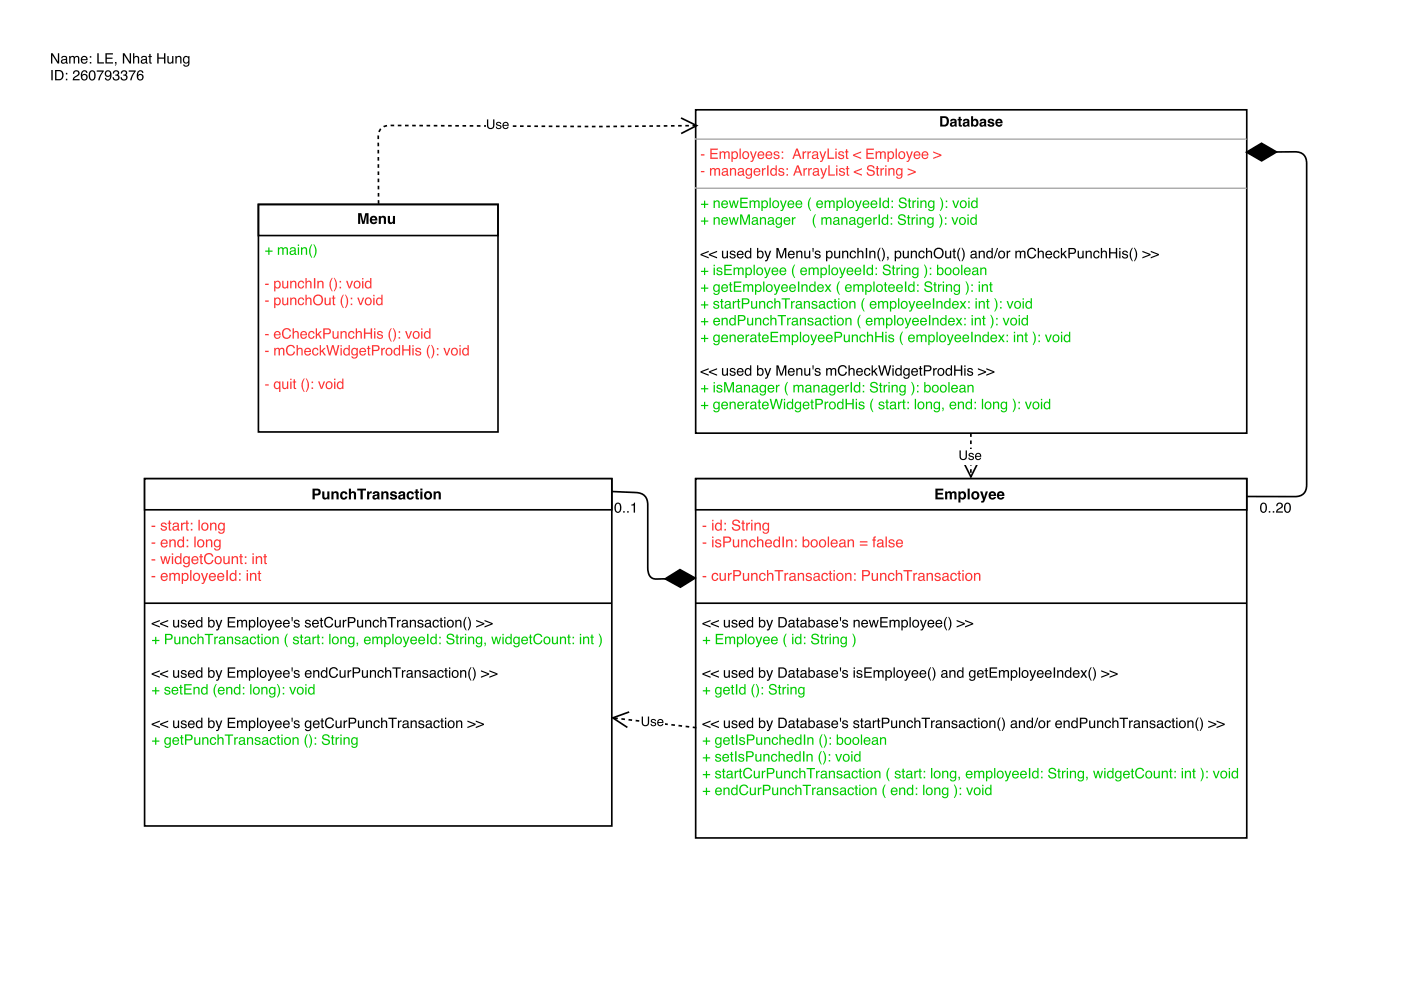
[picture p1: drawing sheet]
<svg xmlns="http://www.w3.org/2000/svg" width="297mm" height="211mm" viewBox="0 0 297 211" stroke-linecap="round" stroke-linejoin="round" font-family="sans-serif">
<path d="M54.8 43.4h50.8v48.2h-50.8zM54.8 43.4h50.8v6.6h-50.8z" fill="none" stroke="#000" stroke-width=".35"/>
<path d="M75.9 45.2h.7l.4 1.8 .4-1.8h.7v2.3h-.4v-1.9l-.4 1.9h-.5l-.4-1.9v1.9h-.5zM79 46.2l-.1 .3h.6l-.2-.4zM78.6 46a.82 .82 0 0 1 1-.1 .82 .82 0 0 1 .4 .9h-1.1l.2 .4 .9-.2a.87 .87 0 0 1-1.3 .4 .87 .87 0 0 1-.1-1.4zM80.3 45.8h.4v.3a.59 .59 0 0 1 .7-.3 .59 .59 0 0 1 .4 .6v1.1h-.4v-1.2l-.3-.2-.3 .3-.1 1.1h-.4zM82.2 45.8h.5v1.1l.2 .3 .4-.3v-1.1h.5v1.7h-.5v-.2a.6 .6 0 0 1-.7 .2 .6 .6 0 0 1-.4-.7z" fill="#000"/>
<path d="M56.9 52.5h.2v.6h.7v.3h-.7v.6h-.2v-.6h-.7v-.3h.7zM58.9 52.5h.3v.2a.52 .52 0 0 1 .9 0 .53 .53 0 0 1 .6-.3 .53 .53 0 0 1 .4 .6v1h-.3v-1.2l-.3-.1-.4 .2v1.1h-.3v-1a.36 .36 0 0 0-.4-.3 .36 .36 0 0 0-.2 .5v.8h-.3zM61.7 53.5a.38 .38 0 0 0 .5 .3 .38 .38 0 0 0 .2-.5zM61.5 52.6a.71 .71 0 0 1 1.2 .3v.9l.2 .1-.2 .2a.45 .45 0 0 0-.6 0 .49 .49 0 0 1-.7-.4 .49 .49 0 0 1 .5-.6l.5-.1a.36 .36 0 0 0-.3-.4 .36 .36 0 0 0-.4 .3h-.2zM63.1 52.5h.3v1.5h-.3zM63.1 51.9h.3v.3h-.3zM63.8 52.5h.3v.2a.57 .57 0 0 1 .6-.3 .57 .57 0 0 1 .4 .6v1h-.3v-1a.39 .39 0 0 0-.4-.3 .39 .39 0 0 0-.3 .5v.8h-.3zM66 51.8h.2a2.66 2.66 0 0 0 0 2.9h-.2a2.24 2.24 0 0 1 0-2.9zM66.4 51.8h.2l.3 .6a2.2 2.2 0 0 1-.3 2.3h-.2a2.66 2.66 0 0 0 0-2.9z" fill="#0c0"/>
<g fill="#f33">
<path d="M56.2 60.2h.8v.2h-.8zM58.5 59.9a.56 .56 0 0 0-.1 .7 .56 .56 0 0 0 .7 .2 .56 .56 0 0 0 .1-.7 .56 .56 0 0 0-.7-.2zM58.1 59.6h.3v.2a.7 .7 0 0 1 .9-.1 .7 .7 0 0 1 .2 .9 .62 .62 0 0 1-.4 .6 .62 .62 0 0 1-.7-.2v.8h-.3zM59.8 59.6h.3v1a.41 .41 0 0 0 .6 .4 .41 .41 0 0 0 .1-.7v-.7h.3v1.6h-.2v-.3a.55 .55 0 0 1-.7 .3 .55 .55 0 0 1-.4-.6zM61.5 59.6h.3v.2a.57 .57 0 0 1 .6-.2 .57 .57 0 0 1 .4 .5v1.1h-.2v-1a.39 .39 0 0 0-.5-.4 .39 .39 0 0 0-.3 .5v.9h-.3zM63.3 59.8a.65 .65 0 0 1 .7-.3 .65 .65 0 0 1 .5 .6h-.3a.44 .44 0 0 0-.6-.3 .44 .44 0 0 0-.2 .6 .42 .42 0 0 0 .3 .6 .42 .42 0 0 0 .5-.4h.3a.72 .72 0 0 1-1 .6 .72 .72 0 0 1-.4-1.1zM64.8 59h.2v.8a.56 .56 0 0 1 .7-.2 .56 .56 0 0 1 .4 .5v1.1h-.3v-1a.39 .39 0 0 0-.5-.4 .39 .39 0 0 0-.3 .5v.9h-.2zM66.6 59h.2v2.2h-.2zM67.3 59.6h.2v.2a.57 .57 0 0 1 .7-.2 .57 .57 0 0 1 .4 .5v1.1h-.3v-1a.39 .39 0 0 0-.5-.4 .39 .39 0 0 0-.2 .5v.9h-.3zM70.4 58.9h.1a2.66 2.66 0 0 0 0 2.9h-.1a2.24 2.24 0 0 1 0-2.9zM70.8 58.9h.1l.4 .6a2.2 2.2 0 0 1-.4 2.3h-.1a2.66 2.66 0 0 0 0-2.9zM72 59.6h.3v.3h-.3zM72 60.8h.3v.4h-.3zM73.4 59.6h.3l.4 1.3 .4-1.3h.3l-.6 1.6h-.2zM75.4 59.9a.56 .56 0 0 0-.1 .8 .56 .56 0 0 0 .8 .1 .55 .55 0 0 0 0-.8 .55 .55 0 0 0-.7-.1zM75.2 59.8a.78 .78 0 0 1 1.1 .1 .78 .78 0 0 1-.1 1.1 .78 .78 0 0 1-1.2-.2v-.7zM76.8 59.6h.2v1.6h-.2zM76.8 59h.2v.3h-.2zM77.7 59.9a.55 .55 0 0 0-.1 .8 .55 .55 0 0 0 .8 .1 .55 .55 0 0 0 .1-.7 .55 .55 0 0 0-.8-.2zM77.6 59.6h.6l.3 .2v-.8h.2v2.2h-.2v-.3a.73 .73 0 0 1-1 .1 .73 .73 0 0 1-.1-1z"/>
<path d="M56.2 63.7h.8v.3h-.8zM58.5 63.4a.56 .56 0 0 0-.1 .8 .56 .56 0 0 0 .7 .2 .56 .56 0 0 0 .1-.8 .56 .56 0 0 0-.7-.2zM58.1 63.1h.3v.2a.7 .7 0 0 1 .9-.1 .7 .7 0 0 1 .2 1 .62 .62 0 0 1-.4 .5 .62 .62 0 0 1-.7-.2v.8h-.3zM59.8 63.1h.3v1.1a.41 .41 0 0 0 .6 .3 .41 .41 0 0 0 .1-.6v-.8h.3v1.6h-.2v-.2a.55 .55 0 0 1-.7 .2 .55 .55 0 0 1-.4-.5zM61.5 63.1h.3v.2a.57 .57 0 0 1 .6-.2 .57 .57 0 0 1 .4 .6v1h-.2v-1a.39 .39 0 0 0-.5-.4 .39 .39 0 0 0-.3 .6v.8h-.3zM63.3 63.3a.65 .65 0 0 1 .7-.2 .65 .65 0 0 1 .5 .6h-.3a.44 .44 0 0 0-.6-.4 .44 .44 0 0 0-.2 .7 .42 .42 0 0 0 .3 .5 .42 .42 0 0 0 .5-.4h.3a.72 .72 0 0 1-1 .6 .72 .72 0 0 1-.4-1zM64.8 62.5h.2v.8a.56 .56 0 0 1 .7-.2 .56 .56 0 0 1 .4 .6v1h-.3v-1a.39 .39 0 0 0-.5-.4 .39 .39 0 0 0-.3 .6v.8h-.2zM66.3 63.6a1.15 1.15 0 0 1 2.3 0 1.15 1.15 0 0 1-2.3 0zM66.9 63a.85 .85 0 0 0-.1 1.2 .85 .85 0 0 0 1.2 0 .85 .85 0 0 0 .1-1.2 .85 .85 0 0 0-1.2 0zM68.8 63.1h.3v1.1a.41 .41 0 0 0 .5 .3 .41 .41 0 0 0 .2-.6v-.8h.3v1.6h-.3v-.2a.55 .55 0 0 1-.6 .2 .55 .55 0 0 1-.4-.5zM70.6 62.7h.2v.4h.3v.2h-.3v1.1l.3 .1v.2h-.4l-.1-.2v-1.2h-.3v-.2h.3zM72.7 62.5h.2a2.66 2.66 0 0 0 0 2.8h-.2a2.24 2.24 0 0 1 0-2.8zM73.1 62.5h.2l.3 .5a2.2 2.2 0 0 1-.3 2.3h-.2a2.66 2.66 0 0 0 0-2.8zM74.4 63.1h.3v.4h-.3zM74.4 64.4h.3v.3h-.3zM75.7 63.1h.3l.5 1.3 .4-1.3h.3l-.6 1.6h-.3zM77.7 63.5a.56 .56 0 0 0 0 .8 .56 .56 0 0 0 .7 0 .55 .55 0 0 0 .1-.7 .55 .55 0 0 0-.8-.1zM77.5 63.3a.78 .78 0 0 1 1.1 .1 .78 .78 0 0 1-.1 1.1 .78 .78 0 0 1-1.1-.1v-.7zM79.1 63.1h.3v1.6h-.3zM79.1 62.5h.3v.3h-.3zM80.1 63.5a.55 .55 0 0 0-.1 .7 .55 .55 0 0 0 .7 .2 .55 .55 0 0 0 .1-.8 .55 .55 0 0 0-.7-.1zM80 63.2l.6-.1 .3 .2v-.8h.2v2.2h-.2v-.2a.73 .73 0 0 1-1.1 .1 .73 .73 0 0 1 0-1.1z"/>
<path d="M56.2 70.8h.8v.3h-.8zM58.3 70.4a.73 .73 0 0 1 .9-.1 .73 .73 0 0 1 .3 .8h-1.2a.45 .45 0 0 0 .4 .5 .45 .45 0 0 0 .5-.3h.3a.78 .78 0 0 1-1.1 .5 .78 .78 0 0 1-.3-1.2zM58.5 70.6l-.1 .3h.8l-.3-.4zM60 69.9a.95 .95 0 0 1 1-.3 .95 .95 0 0 1 .7 .7h-.3a.7 .7 0 0 0-.9-.4 .7 .7 0 0 0-.4 .9 .69 .69 0 0 0 .5 .8 .69 .69 0 0 0 .8-.6h.3a1.02 1.02 0 0 1-1.3 .8 1.02 1.02 0 0 1-.6-1.4zM62 69.6h.3v.8a.56 .56 0 0 1 .7-.2 .56 .56 0 0 1 .3 .6v1h-.2v-1a.39 .39 0 0 0-.5-.4 .39 .39 0 0 0-.3 .6v.8h-.3zM63.9 70.4a.73 .73 0 0 1 .8-.1 .73 .73 0 0 1 .4 .8h-1.2a.45 .45 0 0 0 .4 .5 .45 .45 0 0 0 .5-.3h.3a.78 .78 0 0 1-1.1 .5 .78 .78 0 0 1-.3-1.2zM64.1 70.6l-.2 .3h.9l-.3-.4zM65.5 70.4a.65 .65 0 0 1 .7-.2 .65 .65 0 0 1 .5 .6h-.3a.44 .44 0 0 0-.6-.3 .44 .44 0 0 0-.2 .6 .42 .42 0 0 0 .3 .5 .42 .42 0 0 0 .5-.3h.3a.72 .72 0 0 1-1 .5 .72 .72 0 0 1-.4-1zM66.9 69.6h.3v1.3l.7-.7h.3l-.6 .6 .7 1h-.4l-.5-.8-.2 .2v.6h-.3zM68.5 69.6h1a.63 .63 0 0 1 .7 .7 .63 .63 0 0 1-.7 .6h-.7v.9h-.3zM68.8 69.9v.8h.6a.38 .38 0 0 0 .5-.4 .38 .38 0 0 0-.5-.4zM70.5 70.2h.3v1.1a.41 .41 0 0 0 .5 .3 .41 .41 0 0 0 .2-.6v-.8h.3v1.6h-.3v-.2a.55 .55 0 0 1-.6 .3 .55 .55 0 0 1-.4-.6zM72.2 70.2h.3v.3a.57 .57 0 0 1 .6-.3 .57 .57 0 0 1 .4 .6v1h-.3v-1a.39 .39 0 0 0-.4-.3 .39 .39 0 0 0-.3 .5v.8h-.3zM74 70.4a.65 .65 0 0 1 .7-.2 .65 .65 0 0 1 .5 .6h-.3a.44 .44 0 0 0-.6-.3 .44 .44 0 0 0-.2 .6 .42 .42 0 0 0 .3 .5 .42 .42 0 0 0 .5-.3h.3a.72 .72 0 0 1-1 .5 .72 .72 0 0 1-.4-1zM75.4 69.6h.3v.8a.56 .56 0 0 1 .6-.2 .56 .56 0 0 1 .4 .6v1h-.3v-1a.39 .39 0 0 0-.4-.4 .39 .39 0 0 0-.3 .6v.8h-.3zM77.2 69.6h.3v.9h1.1v-.9h.3v2.2h-.3v-1h-1.1v1h-.3zM79.3 70.2h.3v1.6h-.3zM79.3 69.6h.3v.3h-.3zM80.1 70.3a.64 .64 0 0 1 1.1 .4h-.3a.34 .34 0 0 0-.3-.3 .34 .34 0 0 0-.4 .3l.1 .1a.76 .76 0 0 1 .9 .8 .69 .69 0 0 1-.8 .3 .69 .69 0 0 1-.5-.6h.2a.39 .39 0 0 0 .4 .4 .39 .39 0 0 0 .4-.4v-.1a.76 .76 0 0 1-.9-.7zM82.9 69.6h.2a2.66 2.66 0 0 0 0 2.8h-.2a2.24 2.24 0 0 1 0-2.8zM83.3 69.6h.2l.3 .6a2.2 2.2 0 0 1-.3 2.2h-.2a2.66 2.66 0 0 0 0-2.8zM84.5 70.3h.3v.3h-.3zM84.5 71.5h.3v.3h-.3zM85.9 70.2h.3l.4 1.3 .5-1.3h.3l-.6 1.6h-.3zM87.9 70.6a.56 .56 0 0 0-.1 .8 .56 .56 0 0 0 .8 .1 .55 .55 0 0 0 .1-.8 .55 .55 0 0 0-.8-.1zM87.7 70.4a.78 .78 0 0 1 1.1 .1 .78 .78 0 0 1-.1 1.1 .78 .78 0 0 1-1.1-.1l-.1-.7zM89.3 70.2h.3v1.6h-.3zM89.3 69.6h.3v.3h-.3zM90.3 70.6a.55 .55 0 0 0-.1 .7 .55 .55 0 0 0 .7 .2 .55 .55 0 0 0 .1-.8 .55 .55 0 0 0-.7-.1zM90.2 70.3l.5-.1 .3 .2v-.8h.3v2.2h-.3v-.2a.73 .73 0 0 1-1 .1 .73 .73 0 0 1-.1-1.1z"/>
<path d="M56.2 74.4h.8v.3h-.8zM58.1 73.8h.3v.2a.52 .52 0 0 1 .9 0 .53 .53 0 0 1 .6-.2 .53 .53 0 0 1 .4 .5v1.1h-.3v-1.3l-.3-.1-.3 .2v1.2h-.3v-1.1a.36 .36 0 0 0-.5-.3 .36 .36 0 0 0-.2 .5v.9h-.3zM60.9 73.5a.95 .95 0 0 1 .9-.4 .95 .95 0 0 1 .7 .8h-.3a.7 .7 0 0 0-.8-.5 .7 .7 0 0 0-.5 .9 .69 .69 0 0 0 .6 .9 .69 .69 0 0 0 .8-.6h.3a1.02 1.02 0 0 1-1.4 .8 1.02 1.02 0 0 1-.6-1.4zM62.9 73.2h.2v.8a.56 .56 0 0 1 .7-.2 .56 .56 0 0 1 .4 .6v1h-.3v-1a.39 .39 0 0 0-.5-.4 .39 .39 0 0 0-.3 .5v.9h-.2zM64.7 74a.73 .73 0 0 1 .9-.2 .73 .73 0 0 1 .3 .9h-1.1a.45 .45 0 0 0 .3 .5 .45 .45 0 0 0 .6-.3h.2a.78 .78 0 0 1-1.1 .4 .78 .78 0 0 1-.2-1.1zM64.9 74.1l-.1 .4h.9l-.3-.5zM66.4 74a.65 .65 0 0 1 .7-.2 .65 .65 0 0 1 .4 .5h-.2a.44 .44 0 0 0-.6-.3 .44 .44 0 0 0-.3 .6 .42 .42 0 0 0 .4 .6 .42 .42 0 0 0 .5-.4h.2a.72 .72 0 0 1-.9 .6 .72 .72 0 0 1-.4-1zM67.8 73.2h.2v1.3l.7-.7h.4l-.6 .6 .6 1h-.3l-.5-.8-.3 .2v.6h-.2zM69.2 73.2h.3l.4 1.8 .5-1.8h.3l.5 1.8 .4-1.8h.4l-.6 2.2h-.3l-.5-1.8-.5 1.8h-.4zM72.2 73.8h.3v1.6h-.3zM72.2 73.2h.3v.3h-.3zM73.2 74.1a.55 .55 0 0 0-.1 .8 .55 .55 0 0 0 .7 .1 .55 .55 0 0 0 .1-.7 .55 .55 0 0 0-.7-.2zM73.1 73.9l.5-.1 .3 .2v-.8h.3v2.2h-.3v-.2a.73 .73 0 0 1-1 0 .73 .73 0 0 1-.1-1zM74.7 74l.4-.2 .5 .2v-.2h.3v1.5a.7 .7 0 0 1-.6 .7 .7 .7 0 0 1-.8-.4h.3a.46 .46 0 0 0 .6 .2 .46 .46 0 0 0 .2-.6 .69 .69 0 0 1-.9 .1 .69 .69 0 0 1-.2-.9zM74.9 74.1a.56 .56 0 0 0-.2 .7 .56 .56 0 0 0 .7 .3 .56 .56 0 0 0 .2-.8 .56 .56 0 0 0-.7-.2zM76.4 74a.73 .73 0 0 1 .9-.2 .73 .73 0 0 1 .3 .9h-1.1a.45 .45 0 0 0 .3 .5 .45 .45 0 0 0 .5-.3h.3a.78 .78 0 0 1-1.1 .4 .78 .78 0 0 1-.2-1.1zM76.6 74.1l-.1 .4h.8l-.2-.5zM78 73.3h.3v.5h.2v.2h-.2v1l.2 .2v.2h-.3l-.2-.2v-1.2h-.2v-.2h.2zM78.9 73.2h.9a.63 .63 0 0 1 .7 .6 .63 .63 0 0 1-.7 .7h-.6v.9h-.3zM79.2 73.4v.8h.5a.38 .38 0 0 0 .5-.4 .38 .38 0 0 0-.5-.4zM80.8 73.8h.3v.3l.5-.3v.2l-.3 .1-.2 .2v1.1h-.3zM82.1 74.2a.56 .56 0 0 0 0 .7 .56 .56 0 0 0 .7 .1 .55 .55 0 0 0 .1-.8 .55 .55 0 0 0-.8 0zM81.9 74a.78 .78 0 0 1 1.1 .1 .78 .78 0 0 1-.1 1.1 .78 .78 0 0 1-1.1-.1v-.7zM83.8 74.1a.55 .55 0 0 0-.1 .8 .55 .55 0 0 0 .8 .1 .55 .55 0 0 0 .1-.7 .55 .55 0 0 0-.8-.2zM83.7 73.9l.6-.1 .3 .2v-.8h.2v2.2h-.2v-.2a.73 .73 0 0 1-1 0 .73 .73 0 0 1-.1-1zM85.3 73.2h.3v.9h1.1v-.9h.3v2.2h-.3v-1h-1.1v1h-.3zM87.4 73.8h.3v1.6h-.3zM87.4 73.2h.3v.3h-.3zM88.2 73.9a.64 .64 0 0 1 1.1 .3h-.3a.34 .34 0 0 0-.3-.2 .34 .34 0 0 0-.4 .3l.1 .1a.76 .76 0 0 1 .9 .7 .69 .69 0 0 1-.7 .4 .69 .69 0 0 1-.6-.6h.3a.39 .39 0 0 0 .4 .3 .39 .39 0 0 0 .3-.3v-.1a.76 .76 0 0 1-.9-.8zM91 73.2h.2a2.66 2.66 0 0 0 0 2.8h-.2a2.24 2.24 0 0 1 0-2.8zM91.4 73.2h.2l.3 .5a2.2 2.2 0 0 1-.3 2.3h-.2a2.66 2.66 0 0 0 0-2.8zM92.6 73.8h.3v.3h-.3zM92.6 75.1h.3v.3h-.3zM94 73.8h.3l.4 1.3 .5-1.3h.3l-.6 1.6h-.3zM96 74.2a.56 .56 0 0 0-.1 .7 .56 .56 0 0 0 .8 .1 .55 .55 0 0 0 .1-.8 .55 .55 0 0 0-.8 0zM95.8 74a.78 .78 0 0 1 1.1 .1 .78 .78 0 0 1-.1 1.1 .78 .78 0 0 1-1.1-.1l-.1-.7zM97.4 73.8h.3v1.6h-.3zM97.4 73.2h.3v.3h-.3zM98.4 74.1a.55 .55 0 0 0-.1 .8 .55 .55 0 0 0 .7 .1 .55 .55 0 0 0 .1-.7 .55 .55 0 0 0-.7-.2zM98.3 73.9l.5-.1 .3 .2v-.8h.3v2.2h-.3v-.2a.73 .73 0 0 1-1 0 .73 .73 0 0 1-.1-1z"/>
<path d="M56.2 81.5h.8v.3h-.8zM58.4 81.3a.53 .53 0 0 0-.1 .7 .53 .53 0 0 0 .8 .1 .53 .53 0 0 0 0-.7 .53 .53 0 0 0-.7-.1zM58.2 81.1l.5-.2 .5 .2v-.2h.2v2.2h-.2v-.8a.73 .73 0 0 1-1 0 .73 .73 0 0 1-.1-1zM59.8 80.9h.3v1.1a.41 .41 0 0 0 .6 .3 .41 .41 0 0 0 .1-.6v-.8h.3v1.6h-.2v-.2a.55 .55 0 0 1-.7 .2 .55 .55 0 0 1-.4-.5zM61.5 80.9h.3v1.6h-.3zM61.5 80.3h.3v.3h-.3zM62.3 80.5h.2v.4h.3v.2h-.3v1.1l.3 .1v.2h-.4l-.1-.2v-1.2h-.3v-.2h.3zM64.4 80.3h.2a2.66 2.66 0 0 0 0 2.8h-.2a2.24 2.24 0 0 1 0-2.8zM64.8 80.3h.2l.3 .5a2.2 2.2 0 0 1-.3 2.3h-.2a2.66 2.66 0 0 0 0-2.8zM66.1 80.9h.3v.3h-.3zM66.1 82.2h.3v.3h-.3zM67.4 80.9h.3l.5 1.3 .4-1.3h.3l-.6 1.6h-.3zM69.4 81.3a.56 .56 0 0 0 0 .7 .56 .56 0 0 0 .7 .1 .55 .55 0 0 0 .1-.8 .55 .55 0 0 0-.8 0zM69.2 81.1a.78 .78 0 0 1 1.1 .1 .78 .78 0 0 1-.1 1.1 .78 .78 0 0 1-1.1-.1v-.7zM70.8 80.9h.3v1.6h-.3zM70.8 80.3h.3v.3h-.3zM71.8 81.3a.55 .55 0 0 0-.1 .7 .55 .55 0 0 0 .7 .2 .55 .55 0 0 0 .1-.8 .55 .55 0 0 0-.7-.1zM71.7 81l.5-.1 .4 .2v-.8h.2v2.2h-.2v-.2a.73 .73 0 0 1-1.1 0 .73 .73 0 0 1 0-1z"/>
</g>
<path d="M147.5 23.3h116.8v68.6h-116.8z" fill="#fff"/>
<path d="M147.5 23.3h116.8v68.6h-116.8z" fill="none" stroke="#000" stroke-width=".35"/>
<path d="M147.5 29.5h116.8" fill="none" stroke="#9a9a9a" stroke-width=".25"/>
<path d="M147.5 29.4h.2v.2h-.2z" fill="#9a9a9a"/>
<path d="M264 29.6l.3-.2v.2z" fill="#eee"/>
<path d="M147.5 39.9h116.8" fill="none" stroke="#9a9a9a" stroke-width=".25"/>
<path d="M147.5 39.8h.2v.2h-.2z" fill="#9a9a9a"/>
<path d="M264 40l.3-.2v.2z" fill="#eee"/>
<path d="M199.8 25v1.5a.74 .74 0 0 0 .9-.8 .74 .74 0 0 0-.9-.7zM199.3 24.6h1a1.11 1.11 0 0 1 .9 1.1 1.11 1.11 0 0 1-.9 1.1h-1zM201.9 26.2l-.1 .3a.31 .31 0 0 0 .5 0 .31 .31 0 0 0 0-.4zM201.6 25.4a.75 .75 0 0 1 1.2 .3l.1 1.1h-.4l-.1-.2a.56 .56 0 0 1-.7 .3 .56 .56 0 0 1-.3-.8 .56 .56 0 0 1 .7-.2l.3-.1a.26 .26 0 0 0-.3-.3 .26 .26 0 0 0-.2 .2h-.5zM203.3 24.8h.4v.4h.2v.3h-.2v1h.2v.4l-.5-.1-.1-.1v-1.2h-.3v-.3h.3zM204.6 26.2l-.1 .3a.31 .31 0 0 0 .5 0 .31 .31 0 0 0 0-.4zM204.3 25.4a.75 .75 0 0 1 1.2 .3l.1 1.1h-.4l-.1-.2a.56 .56 0 0 1-.7 .3 .56 .56 0 0 1-.3-.8 .56 .56 0 0 1 .7-.2l.3-.1a.26 .26 0 0 0-.3-.3 .26 .26 0 0 0-.2 .2h-.4zM205.9 24.6h.4v.8a.7 .7 0 0 1 .9-.1 .7 .7 0 0 1 .2 .9 .64 .64 0 0 1-.4 .6 .64 .64 0 0 1-.7-.2v.2h-.4zM206.5 25.6a.46 .46 0 0 0-.2 .6 .46 .46 0 0 0 .6 .2l.1-.5a.35 .35 0 0 0-.5-.3zM208.2 26.2l-.1 .3a.31 .31 0 0 0 .4 0 .31 .31 0 0 0 .1-.4zM207.8 25.4a.75 .75 0 0 1 1.3 .3l.1 1.1h-.5v-.2a.56 .56 0 0 1-.8 .3 .56 .56 0 0 1-.2-.8 .56 .56 0 0 1 .7-.2l.2-.1a.26 .26 0 0 0-.2-.3 .26 .26 0 0 0-.3 .2h-.4zM209.6 25.3a.75 .75 0 0 1 1.2 .4h-.4a.27 .27 0 0 0-.3-.2 .27 .27 0 0 0-.3 .2h.1a.73 .73 0 0 1 .9 .9 .81 .81 0 0 1-1.4-.3h.4a.32 .32 0 0 0 .3 .3 .32 .32 0 0 0 .3-.2v-.1a.73 .73 0 0 1-.9-.9zM211.6 25.6l-.1 .3h.6l-.2-.4zM211.2 25.4a.79 .79 0 0 1 1-.1 .79 .79 0 0 1 .4 .8h-1.1l.2 .4 .8-.1a.84 .84 0 0 1-1.2 .3 .84 .84 0 0 1-.1-1.3z" fill="#000"/>
<g fill="#f33">
<path d="M148.6 32.7h.8v.3h-.8zM150.6 31.5h1.6v.3h-1.3v.6h1.2v.3h-1.2v.7h1.3v.3h-1.6zM152.6 32.1h.2v.2a.52 .52 0 0 1 .9 0 .53 .53 0 0 1 .6-.2 .53 .53 0 0 1 .4 .5v1.1h-.3v-1.2l-.2-.2-.4 .3v1.1h-.3v-1a.36 .36 0 0 0-.5-.4 .36 .36 0 0 0-.2 .6v.8h-.2zM155.5 32.4a.56 .56 0 0 0-.2 .8 .56 .56 0 0 0 .8 .2 .56 .56 0 0 0 .1-.8 .56 .56 0 0 0-.7-.2zM155.1 32.1h.2v.2a.7 .7 0 0 1 1-.1 .7 .7 0 0 1 .2 1 .62 .62 0 0 1-.5 .5 .62 .62 0 0 1-.7-.2v.8h-.2zM156.8 31.5h.3v2.2h-.3zM157.7 32.5a.56 .56 0 0 0 0 .7 .56 .56 0 0 0 .8 .1 .55 .55 0 0 0 0-.8 .55 .55 0 0 0-.8 0zM157.6 32.3a.78 .78 0 0 1 1.1 .1 .78 .78 0 0 1-.2 1.1 .78 .78 0 0 1-1.1-.1v-.7zM159 32.1h.3l.4 1.3 .5-1.3h.3l-.7 1.7a.53 .53 0 0 1-.7 .5v-.2h.3l.2-.4zM160.8 32.3a.73 .73 0 0 1 .9-.1 .73 .73 0 0 1 .4 .8h-1.2a.45 .45 0 0 0 .3 .5 .45 .45 0 0 0 .6-.3h.2a.78 .78 0 0 1-1.1 .5 .78 .78 0 0 1-.2-1.2zM161 32.4l-.1 .4h.9l-.3-.5zM162.5 32.3a.73 .73 0 0 1 .9-.1 .73 .73 0 0 1 .3 .8h-1.1a.45 .45 0 0 0 .3 .5 .45 .45 0 0 0 .6-.3h.2a.78 .78 0 0 1-1.1 .5 .78 .78 0 0 1-.2-1.2zM162.7 32.4l-.1 .4h.9l-.3-.5zM164.2 32.2a.64 .64 0 0 1 1 .4h-.2a.34 .34 0 0 0-.4-.3 .34 .34 0 0 0-.3 .3l.1 .1a.76 .76 0 0 1 .9 .7 .69 .69 0 0 1-.8 .4 .69 .69 0 0 1-.5-.6h.2a.39 .39 0 0 0 .4 .3 .39 .39 0 0 0 .4-.3l-.1-.1a.76 .76 0 0 1-.8-.7zM165.7 32.1h.4v.3h-.4zM165.7 33.4h.4v.3h-.4zM169 31.8l-.4 1h.7zM168.8 31.5h.3l.8 2.2h-.3l-.2-.7h-.9l-.2 .7h-.3zM170.2 32.1h.2v.3l.6-.3v.3h-.3l-.2 .2-.1 1.1h-.2zM171.2 32.1h.2v.3l.6-.3v.3h-.3l-.2 .2v1.1h-.3zM172.4 33.1a.38 .38 0 0 0 .5 .4 .38 .38 0 0 0 .2-.6zM172.3 32.3a.71 .71 0 0 1 1.1 .2l.1 1h.1l-.1 .2a.45 .45 0 0 0-.7 0 .49 .49 0 0 1-.7-.3 .49 .49 0 0 1 .5-.6l.6-.1a.36 .36 0 0 0-.4-.4 .36 .36 0 0 0-.4 .3h-.2zM173.7 32.1h.3l.5 1.3 .4-1.3h.3l-.7 1.7a.53 .53 0 0 1-.6 .5v-.2h.2l.2-.4zM175.4 31.5h.3v1.9h1.2v.3h-1.5zM177.1 32.1h.3v1.6h-.3zM177.1 31.5h.3v.3h-.3zM177.9 32.2a.64 .64 0 0 1 1 .4h-.2a.34 .34 0 0 0-.4-.3 .34 .34 0 0 0-.3 .3l.1 .1a.76 .76 0 0 1 .9 .7 .69 .69 0 0 1-.8 .4 .69 .69 0 0 1-.5-.6h.2a.39 .39 0 0 0 .4 .3 .39 .39 0 0 0 .4-.3l-.1-.1a.76 .76 0 0 1-.8-.7zM179.4 31.7h.2v.4h.3v.2h-.3v1.1l.3 .1v.2h-.4l-.1-.2v-1.2h-.3v-.2h.3zM180.8 32.8l1.8-.7v.3l-1.4 .5 1.4 .6v.2l-1.8-.7zM183.7 31.5h1.6v.3h-1.3v.6h1.2v.3h-1.2v.7h1.3v.3h-1.6zM185.7 32.1h.2v.2a.52 .52 0 0 1 .9 0 .53 .53 0 0 1 .6-.2 .53 .53 0 0 1 .4 .5v1.1h-.3v-1.2l-.3-.2-.3 .3v1.1h-.3v-1a.36 .36 0 0 0-.5-.4 .36 .36 0 0 0-.2 .6v.8h-.2zM188.6 32.4a.56 .56 0 0 0-.2 .8 .56 .56 0 0 0 .8 .2 .56 .56 0 0 0 .1-.8 .56 .56 0 0 0-.7-.2zM188.2 32.1h.2v.2a.7 .7 0 0 1 1-.1 .7 .7 0 0 1 .1 1 .62 .62 0 0 1-.4 .5 .62 .62 0 0 1-.7-.2v.8h-.2zM189.9 31.5h.3v2.2h-.3zM190.8 32.5a.56 .56 0 0 0 0 .7 .56 .56 0 0 0 .8 .1 .55 .55 0 0 0 0-.8 .55 .55 0 0 0-.8 0zM190.7 32.3a.78 .78 0 0 1 1.1 .1 .78 .78 0 0 1-.2 1.1 .78 .78 0 0 1-1.1-.1v-.7zM192.1 32.1h.3l.4 1.3 .4-1.3h.3l-.6 1.7a.53 .53 0 0 1-.7 .5v-.2h.3l.2-.4zM193.9 32.3a.73 .73 0 0 1 .9-.1 .73 .73 0 0 1 .3 .8h-1.1a.45 .45 0 0 0 .3 .5 .45 .45 0 0 0 .6-.3h.2a.78 .78 0 0 1-1.1 .5 .78 .78 0 0 1-.2-1.2zM194.1 32.4l-.1 .4h.9l-.3-.5zM195.6 32.3a.73 .73 0 0 1 .9-.1 .73 .73 0 0 1 .3 .8h-1.1a.45 .45 0 0 0 .3 .5 .45 .45 0 0 0 .5-.3h.3a.78 .78 0 0 1-1.1 .5 .78 .78 0 0 1-.2-1.2zM195.8 32.4l-.1 .4h.9l-.3-.5zM197.9 32.1l1.7 .7v.2l-1.7 .7v-.2l1.4-.6-1.4-.5z"/>
<path d="M148.6 36.3h.8v.2h-.8zM150.5 35.7h.3v.2a.52 .52 0 0 1 .9 0 .53 .53 0 0 1 .6-.3 .53 .53 0 0 1 .4 .6v1.1h-.3v-1.3l-.3-.1-.3 .2-.1 1.2h-.2v-1.1a.36 .36 0 0 0-.5-.3 .36 .36 0 0 0-.2 .5v.9h-.3zM153.3 36.7a.38 .38 0 0 0 .5 .3 .38 .38 0 0 0 .2-.5zM153.2 35.8a.71 .71 0 0 1 1.1 .3v.9l.2 .1-.1 .2a.45 .45 0 0 0-.7 0 .49 .49 0 0 1-.7-.4 .49 .49 0 0 1 .5-.6l.5-.1a.36 .36 0 0 0-.3-.4 .36 .36 0 0 0-.4 .3h-.2zM154.8 35.7h.2v.2a.57 .57 0 0 1 .7-.2 .57 .57 0 0 1 .4 .5v1.1h-.3v-1.1a.39 .39 0 0 0-.5-.3 .39 .39 0 0 0-.3 .5v.9h-.2zM156.7 36.7a.38 .38 0 0 0 .5 .3 .38 .38 0 0 0 .2-.5zM156.6 35.8a.71 .71 0 0 1 1.1 .3v.9l.2 .1-.1 .2a.45 .45 0 0 0-.7 0 .49 .49 0 0 1-.7-.4 .49 .49 0 0 1 .5-.6l.5-.1a.36 .36 0 0 0-.3-.4 .36 .36 0 0 0-.4 .3h-.2zM158.2 35.9l.5-.3 .5 .3v-.2h.2v1.4a.7 .7 0 0 1-.5 .8 .7 .7 0 0 1-.8-.4h.3a.46 .46 0 0 0 .6 .2 .46 .46 0 0 0 .2-.7 .69 .69 0 0 1-.9 .1 .69 .69 0 0 1-.2-.9zM158.5 36a.56 .56 0 0 0-.2 .7 .56 .56 0 0 0 .7 .2 .56 .56 0 0 0 .2-.7 .56 .56 0 0 0-.7-.2zM160 35.9a.73 .73 0 0 1 .9-.2 .73 .73 0 0 1 .3 .8h-1.2a.45 .45 0 0 0 .4 .6 .45 .45 0 0 0 .5-.3h.3a.78 .78 0 0 1-1.1 .4 .78 .78 0 0 1-.3-1.2zM160.2 36l-.1 .3h.8l-.3-.4zM161.5 35.7h.3v.2l.5-.3v.3h-.2l-.3 .3v1.1h-.3zM162.7 35.1h.3v2.2h-.3zM163.7 36a.55 .55 0 0 0-.1 .8 .55 .55 0 0 0 .7 .1 .55 .55 0 0 0 .1-.7 .55 .55 0 0 0-.7-.2zM163.6 35.7h.5l.3 .2v-.8h.3v2.2h-.2v-.3a.73 .73 0 0 1-1.1 .1 .73 .73 0 0 1 0-1zM165.2 35.8a.64 .64 0 0 1 1.1 .3h-.3a.34 .34 0 0 0-.3-.3 .34 .34 0 0 0-.4 .4h.1a.76 .76 0 0 1 .9 .8 .69 .69 0 0 1-.8 .3 .69 .69 0 0 1-.5-.5h.3a.39 .39 0 0 0 .3 .3 .39 .39 0 0 0 .4-.4 .76 .76 0 0 1-.9-.8zM166.8 35.7h.3v.3h-.3zM166.8 36.9h.3v.4h-.3zM169.1 35.4l-.3 1h.7zM169 35.1h.3l.8 2.2h-.3l-.2-.7h-.9l-.2 .7h-.3zM170.3 35.7h.3v.2l.5-.3v.3h-.2l-.3 .3v1.1h-.3zM171.4 35.7h.2v.2l.5-.3v.3h-.2l-.2 .3-.1 1.1h-.2zM172.6 36.7a.38 .38 0 0 0 .5 .3 .38 .38 0 0 0 .2-.5zM172.5 35.8a.71 .71 0 0 1 1.1 .3v.9l.2 .1-.1 .2a.45 .45 0 0 0-.7 0 .49 .49 0 0 1-.7-.4 .49 .49 0 0 1 .5-.6l.5-.1a.36 .36 0 0 0-.3-.4 .36 .36 0 0 0-.4 .3h-.2zM173.9 35.7h.3l.4 1.3 .5-1.3h.2l-.6 1.7a.53 .53 0 0 1-.7 .5v-.3h.3l.2-.3zM175.6 35.1h.3v1.9h1.1v.3h-1.4zM177.3 35.7h.2v1.6h-.2zM177.3 35.1h.2v.3h-.2zM178.1 35.8a.64 .64 0 0 1 1 .3h-.2a.34 .34 0 0 0-.4-.3 .34 .34 0 0 0-.3 .4h.1a.76 .76 0 0 1 .8 .8 .69 .69 0 0 1-.7 .3 .69 .69 0 0 1-.5-.5h.2a.39 .39 0 0 0 .4 .3 .39 .39 0 0 0 .4-.4h-.1a.76 .76 0 0 1-.9-.8zM179.5 35.2h.3v.5h.3v.2h-.3v1l.3 .1v.3h-.4l-.2-.2v-1.2h-.2v-.2h.2zM181 36.4l1.8-.7v.2l-1.5 .6 1.5 .5v.3l-1.8-.7zM184 35.2a.86 .86 0 0 1 1.4 .5h-.3a.51 .51 0 0 0-.5-.4 .51 .51 0 0 0-.5 .5l.3 .1a.84 .84 0 0 1 1.1 1 .93 .93 0 0 1-1 .4 .93 .93 0 0 1-.8-.8h.3a.58 .58 0 0 0 .6 .6 .58 .58 0 0 0 .6-.6l-.5-.2a.67 .67 0 0 1-.8-.3 .67 .67 0 0 1 .1-.8zM185.9 35.2h.2v.5h.3v.2h-.3v1l.3 .1v.3h-.4l-.1-.2v-1.2h-.2v-.2h.2zM186.7 35.7h.2v.2l.5-.3v.3h-.2l-.2 .3-.1 1.1h-.2zM187.7 35.7h.3v1.6h-.3zM187.7 35.1h.3v.3h-.3zM188.4 35.7h.2v.2a.57 .57 0 0 1 .7-.2 .57 .57 0 0 1 .4 .5v1.1h-.3v-1.1a.39 .39 0 0 0-.5-.3 .39 .39 0 0 0-.3 .5v.9h-.2zM190.1 35.9l.5-.3 .5 .3v-.2h.2v1.4a.7 .7 0 0 1-.5 .8 .7 .7 0 0 1-.8-.4h.3a.46 .46 0 0 0 .6 .2 .46 .46 0 0 0 .2-.7 .69 .69 0 0 1-.9 .1 .69 .69 0 0 1-.2-.9zM190.4 36a.56 .56 0 0 0-.2 .7 .56 .56 0 0 0 .7 .2 .56 .56 0 0 0 .2-.7 .56 .56 0 0 0-.7-.2zM192.4 35.7l1.8 .7v.2l-1.8 .7v-.3l1.5-.5-1.5-.6z"/>
</g>
<g fill="#0c0">
<path d="M149.3 42.6h.2v.6h.7v.3h-.7v.6h-.2v-.6h-.7v-.3h.7zM151.3 42.5h.3v.2a.57 .57 0 0 1 .6-.2 .57 .57 0 0 1 .4 .6v1h-.3v-1a.39 .39 0 0 0-.5-.4 .39 .39 0 0 0-.2 .6v.8h-.3zM153.1 42.7a.73 .73 0 0 1 .9-.1 .73 .73 0 0 1 .4 .8h-1.2a.45 .45 0 0 0 .3 .5 .45 .45 0 0 0 .6-.3h.2a.78 .78 0 0 1-1.1 .5 .78 .78 0 0 1-.2-1.2zM153.3 42.8l-.1 .4h.9l-.3-.5zM154.5 42.5h.3l.3 1.3 .3-1.3h.3l.3 1.3 .4-1.3h.2l-.4 1.6h-.3l-.3-1.2-.3 1.2h-.3zM156.9 41.9h1.6v.3h-1.3v.7h1.2v.2h-1.2v.8h1.4v.2h-1.7zM158.9 42.5h.3v.2a.52 .52 0 0 1 .9 0 .53 .53 0 0 1 .6-.2 .53 .53 0 0 1 .4 .6v1h-.3v-1.2l-.3-.2-.3 .3-.1 1.1h-.2v-1a.36 .36 0 0 0-.5-.4 .36 .36 0 0 0-.2 .6v.8h-.3zM161.8 42.8a.56 .56 0 0 0-.1 .8 .56 .56 0 0 0 .7 .2 .56 .56 0 0 0 .2-.8 .56 .56 0 0 0-.8-.2zM161.4 42.5h.3v.2a.7 .7 0 0 1 1-.1 .7 .7 0 0 1 .1 1 .62 .62 0 0 1-.4 .5 .62 .62 0 0 1-.7-.2v.8h-.3zM163.2 41.9h.2v2.2h-.2zM164.1 42.9a.56 .56 0 0 0 0 .8 .56 .56 0 0 0 .7 0 .55 .55 0 0 0 .1-.7 .55 .55 0 0 0-.8-.1zM163.9 42.7a.78 .78 0 0 1 1.1 .1 .78 .78 0 0 1-.1 1.1 .78 .78 0 0 1-1.1-.1l-.1-.7zM165.4 42.5h.3l.4 1.3 .4-1.3h.3l-.6 1.7a.53 .53 0 0 1-.7 .5v-.2h.3l.1-.3zM167.2 42.7a.73 .73 0 0 1 .9-.1 .73 .73 0 0 1 .3 .8h-1.2a.45 .45 0 0 0 .4 .5 .45 .45 0 0 0 .5-.3h.3a.78 .78 0 0 1-1.1 .5 .78 .78 0 0 1-.3-1.2zM167.4 42.8l-.2 .4h.9l-.3-.5zM168.9 42.7a.73 .73 0 0 1 .8-.1 .73 .73 0 0 1 .4 .8h-1.2a.45 .45 0 0 0 .4 .5 .45 .45 0 0 0 .5-.3h.3a.78 .78 0 0 1-1.1 .5 .78 .78 0 0 1-.3-1.2zM169.1 42.8l-.2 .4h.9l-.3-.5zM171.8 41.9h.2a2.66 2.66 0 0 0 0 2.8h-.2a2.24 2.24 0 0 1 0-2.8zM173.3 42.7a.73 .73 0 0 1 .8-.1 .73 .73 0 0 1 .4 .8h-1.2a.45 .45 0 0 0 .4 .5 .45 .45 0 0 0 .5-.3h.3a.78 .78 0 0 1-1.1 .5 .78 .78 0 0 1-.3-1.2zM173.5 42.8l-.2 .4h.9l-.3-.5zM174.8 42.5h.3v.2a.52 .52 0 0 1 .9 0 .53 .53 0 0 1 .6-.2 .53 .53 0 0 1 .4 .6v1h-.3v-1.2l-.3-.2-.3 .3-.1 1.1h-.2v-1a.36 .36 0 0 0-.5-.4 .36 .36 0 0 0-.2 .6v.8h-.3zM177.7 42.8a.56 .56 0 0 0-.1 .8 .56 .56 0 0 0 .7 .2 .56 .56 0 0 0 .2-.8 .56 .56 0 0 0-.8-.2zM177.3 42.5h.3v.2a.7 .7 0 0 1 1-.1 .7 .7 0 0 1 .1 1 .62 .62 0 0 1-.4 .5 .62 .62 0 0 1-.7-.2v.8h-.3zM179.1 41.9h.2v2.2h-.2zM180 42.9a.56 .56 0 0 0 0 .8 .56 .56 0 0 0 .7 0 .55 .55 0 0 0 .1-.7 .55 .55 0 0 0-.8-.1zM179.8 42.7a.78 .78 0 0 1 1.1 .1 .78 .78 0 0 1-.1 1.1 .78 .78 0 0 1-1.1-.1l-.1-.7zM181.3 42.5h.3l.4 1.3 .4-1.3h.3l-.6 1.7a.53 .53 0 0 1-.7 .5v-.2h.3l.2-.3zM183.1 42.7a.73 .73 0 0 1 .9-.1 .73 .73 0 0 1 .3 .8h-1.2a.45 .45 0 0 0 .4 .5 .45 .45 0 0 0 .5-.3h.3a.78 .78 0 0 1-1.1 .5 .78 .78 0 0 1-.2-1.2zM183.3 42.8l-.1 .4h.8l-.2-.5zM184.8 42.7a.73 .73 0 0 1 .9-.1 .73 .73 0 0 1 .3 .8h-1.2a.45 .45 0 0 0 .4 .5 .45 .45 0 0 0 .5-.3h.3a.78 .78 0 0 1-1.1 .5 .78 .78 0 0 1-.3-1.2zM185 42.8l-.1 .4h.8l-.3-.5zM186.4 41.9h.3v2.2h-.3zM187.5 42.9a.55 .55 0 0 0-.1 .7 .55 .55 0 0 0 .7 .2 .55 .55 0 0 0 .1-.8 .55 .55 0 0 0-.7-.1zM187.4 42.6l.5-.1 .3 .2v-.8h.3v2.2h-.3v-.2a.73 .73 0 0 1-1 0 .73 .73 0 0 1 0-1zM189 42.5h.3v.4h-.3zM189 43.8h.3v.3h-.3zM190.8 42.1a.86 .86 0 0 1 1.4 .5h-.3a.51 .51 0 0 0-.5-.5 .51 .51 0 0 0-.5 .5l.3 .2a.84 .84 0 0 1 1 .9 .93 .93 0 0 1-.9 .5 .93 .93 0 0 1-.8-.8h.3a.58 .58 0 0 0 .6 .5 .58 .58 0 0 0 .5-.5l-.4-.2a.67 .67 0 0 1-.8-.3 .67 .67 0 0 1 .1-.8zM192.7 42.1h.2v.4h.3v.2h-.3v1.1l.3 .1v.2h-.4l-.1-.2v-1.2h-.3v-.2h.3zM193.5 42.5h.2v.3l.5-.3v.3h-.2l-.2 .2-.1 1.1h-.2zM194.5 42.5h.2v1.6h-.2zM194.5 41.9h.2v.3h-.2zM195.1 42.5h.3v.2a.57 .57 0 0 1 .6-.2 .57 .57 0 0 1 .4 .6v1h-.2v-1a.39 .39 0 0 0-.5-.4 .39 .39 0 0 0-.3 .6v.8h-.3zM196.9 42.7l.5-.2 .5 .2v-.2h.2v1.5a.7 .7 0 0 1-.5 .8 .7 .7 0 0 1-.8-.5h.2a.46 .46 0 0 0 .7 .2 .46 .46 0 0 0 .2-.6 .69 .69 0 0 1-1 .1 .69 .69 0 0 1-.2-.9zM197.1 42.8a.56 .56 0 0 0-.1 .8 .56 .56 0 0 0 .7 .2 .56 .56 0 0 0 .2-.7 .56 .56 0 0 0-.8-.3zM199.3 41.9h.2l.3 .5a2.2 2.2 0 0 1-.3 2.3h-.2a2.66 2.66 0 0 0 0-2.8zM200.5 42.5h.3v.4h-.3zM200.5 43.8h.3v.3h-.3zM201.9 42.5h.3l.4 1.3 .5-1.3h.3l-.6 1.6h-.3zM203.9 42.9a.56 .56 0 0 0-.1 .8 .56 .56 0 0 0 .8 0 .55 .55 0 0 0 .1-.7 .55 .55 0 0 0-.8-.1zM203.7 42.7a.78 .78 0 0 1 1.1 .1 .78 .78 0 0 1-.1 1.1 .78 .78 0 0 1-1.1-.1l-.1-.7zM205.3 42.5h.3v1.6h-.3zM205.3 41.9h.3v.3h-.3zM206.3 42.9a.55 .55 0 0 0-.1 .7 .55 .55 0 0 0 .7 .2 .55 .55 0 0 0 .1-.8 .55 .55 0 0 0-.7-.1zM206.2 42.6l.5-.1 .3 .2v-.8h.3v2.2h-.3v-.2a.73 .73 0 0 1-1 0 .73 .73 0 0 1-.1-1z"/>
<path d="M149.3 46.1h.2v.7h.7v.2h-.7v.7h-.2v-.7h-.7v-.2h.7zM151.3 46.1h.3v.2a.57 .57 0 0 1 .6-.2 .57 .57 0 0 1 .4 .5v1.1h-.3v-1a.39 .39 0 0 0-.5-.4 .39 .39 0 0 0-.2 .5v.9h-.3zM153.1 46.3a.73 .73 0 0 1 .9-.2 .73 .73 0 0 1 .4 .9h-1.2a.45 .45 0 0 0 .3 .5 .45 .45 0 0 0 .6-.3h.2a.78 .78 0 0 1-1.1 .4 .78 .78 0 0 1-.2-1.1zM153.3 46.4l-.1 .3h.9l-.3-.4zM154.5 46.1h.3l.3 1.2 .3-1.2h.3l.3 1.2 .4-1.2h.2l-.4 1.6h-.3l-.3-1.3-.3 1.3h-.3zM156.9 45.5h.4l.7 1.8 .6-1.8h.4v2.2h-.3v-1.9l-.6 1.9h-.3l-.6-1.9v1.9h-.3zM159.7 47.1a.38 .38 0 0 0 .5 .4 .38 .38 0 0 0 .2-.6zM159.5 46.2a.71 .71 0 0 1 1.2 .3v.9l.2 .1-.2 .2a.45 .45 0 0 0-.7 0 .49 .49 0 0 1-.6-.4 .49 .49 0 0 1 .4-.5l.6-.2a.36 .36 0 0 0-.3-.4 .36 .36 0 0 0-.4 .4h-.3zM161.1 46.1h.3v.2a.57 .57 0 0 1 .6-.2 .57 .57 0 0 1 .4 .5v1.1h-.3v-1a.39 .39 0 0 0-.4-.4 .39 .39 0 0 0-.3 .5v.9h-.3zM163 47.1a.38 .38 0 0 0 .5 .4 .38 .38 0 0 0 .2-.6zM162.9 46.2a.71 .71 0 0 1 1.2 .3v.9l.1 .1-.1 .2a.45 .45 0 0 0-.7 0 .49 .49 0 0 1-.7-.4 .49 .49 0 0 1 .5-.5l.6-.2a.36 .36 0 0 0-.3-.4 .36 .36 0 0 0-.4 .4h-.3zM164.6 46.3l.5-.3 .4 .3v-.2h.3v1.4a.7 .7 0 0 1-.5 .8 .7 .7 0 0 1-.9-.4h.3a.46 .46 0 0 0 .6 .2 .46 .46 0 0 0 .2-.7 .69 .69 0 0 1-.9 .2 .69 .69 0 0 1-.2-1zM164.8 46.4a.56 .56 0 0 0-.1 .7 .56 .56 0 0 0 .7 .3 .56 .56 0 0 0 .1-.8 .56 .56 0 0 0-.7-.2zM166.3 46.3a.73 .73 0 0 1 .9-.2 .73 .73 0 0 1 .4 .9h-1.2a.45 .45 0 0 0 .3 .5 .45 .45 0 0 0 .6-.3h.2a.78 .78 0 0 1-1.1 .4 .78 .78 0 0 1-.2-1.1zM166.5 46.4l-.1 .3h.9l-.3-.4zM167.9 46.1h.3v.2l.5-.3v.3l-.3 .1-.2 .2v1.1h-.3zM172.8 45.4h.2a2.66 2.66 0 0 0 0 2.9h-.2a2.24 2.24 0 0 1 0-2.9zM174.1 46.1h.3v.2a.52 .52 0 0 1 .9 0 .53 .53 0 0 1 .6-.2 .53 .53 0 0 1 .4 .5v1.1h-.3v-1.3l-.3-.1-.3 .2v1.2h-.3v-1.1a.36 .36 0 0 0-.5-.3 .36 .36 0 0 0-.2 .5v.9h-.3zM176.9 47.1a.38 .38 0 0 0 .5 .4 .38 .38 0 0 0 .2-.6zM176.8 46.2a.71 .71 0 0 1 1.1 .3v.9l.2 .1-.1 .2a.45 .45 0 0 0-.7 0 .49 .49 0 0 1-.7-.4 .49 .49 0 0 1 .5-.5l.6-.2a.36 .36 0 0 0-.4-.4 .36 .36 0 0 0-.4 .4h-.2zM178.4 46.1h.2v.2a.57 .57 0 0 1 .7-.2 .57 .57 0 0 1 .4 .5v1.1h-.3v-1a.39 .39 0 0 0-.5-.4 .39 .39 0 0 0-.3 .5v.9h-.2zM180.3 47.1a.38 .38 0 0 0 .5 .4 .38 .38 0 0 0 .2-.6zM180.2 46.2a.71 .71 0 0 1 1.1 .3v.9l.2 .1-.1 .2a.45 .45 0 0 0-.7 0 .49 .49 0 0 1-.7-.4 .49 .49 0 0 1 .5-.5l.5-.2a.36 .36 0 0 0-.3-.4 .36 .36 0 0 0-.4 .4h-.2zM181.9 46.3l.4-.3 .5 .3v-.2h.3v1.4a.7 .7 0 0 1-.6 .8 .7 .7 0 0 1-.8-.4h.3a.46 .46 0 0 0 .6 .2 .46 .46 0 0 0 .2-.7 .69 .69 0 0 1-.9 .2 .69 .69 0 0 1-.2-1zM182.1 46.4a.56 .56 0 0 0-.2 .7 .56 .56 0 0 0 .7 .3 .56 .56 0 0 0 .2-.8 .56 .56 0 0 0-.7-.2zM183.6 46.3a.73 .73 0 0 1 .9-.2 .73 .73 0 0 1 .3 .9h-1.1a.45 .45 0 0 0 .3 .5 .45 .45 0 0 0 .5-.3h.3a.78 .78 0 0 1-1.1 .4 .78 .78 0 0 1-.2-1.1zM183.8 46.4l-.1 .3h.9l-.3-.4zM185.2 46.1h.2v.2l.5-.3v.3l-.2 .1-.2 .2-.1 1.1h-.2zM186.3 45.5h.3v2.2h-.3zM187.3 46.4a.55 .55 0 0 0-.1 .8 .55 .55 0 0 0 .7 .1 .55 .55 0 0 0 .1-.7 .55 .55 0 0 0-.7-.2zM187.2 46.2l.6-.1 .3 .2v-.8h.2v2.2h-.2v-.3a.73 .73 0 0 1-1.1 .1 .73 .73 0 0 1 0-1zM188.8 46.1h.4v.3h-.4zM188.8 47.3h.4v.4h-.4zM190.6 45.6a.86 .86 0 0 1 1.4 .5h-.3a.51 .51 0 0 0-.5-.4 .51 .51 0 0 0-.5 .5l.3 .1a.84 .84 0 0 1 1.1 1 .93 .93 0 0 1-1 .4 .93 .93 0 0 1-.8-.7h.3a.58 .58 0 0 0 .6 .5 .58 .58 0 0 0 .6-.5l-.5-.3a.67 .67 0 0 1-.8-.3 .67 .67 0 0 1 .1-.8zM192.5 45.6h.3v.5h.2v.2h-.2v1l.2 .2v.2h-.4l-.1-.2v-1.2h-.2v-.2h.2zM193.3 46.1h.2v.2l.6-.3v.3l-.3 .1-.2 .2-.1 1.1h-.2zM194.3 46.1h.3v1.6h-.3zM194.3 45.5h.3v.3h-.3zM195 46.1h.2v.2a.57 .57 0 0 1 .7-.2 .57 .57 0 0 1 .4 .5v1.1h-.3v-1a.39 .39 0 0 0-.5-.4 .39 .39 0 0 0-.3 .5v.9h-.2zM196.7 46.3l.5-.3 .5 .3v-.2h.2v1.4a.7 .7 0 0 1-.5 .8 .7 .7 0 0 1-.8-.4h.3a.46 .46 0 0 0 .6 .2 .46 .46 0 0 0 .2-.7 .69 .69 0 0 1-.9 .2 .69 .69 0 0 1-.2-1zM197 46.4a.56 .56 0 0 0-.2 .7 .56 .56 0 0 0 .7 .3 .56 .56 0 0 0 .2-.8 .56 .56 0 0 0-.7-.2zM199.1 45.4h.2l.3 .6a2.2 2.2 0 0 1-.3 2.3h-.2a2.66 2.66 0 0 0 0-2.9zM200.3 46.1h.4v.3h-.4zM200.3 47.3h.4v.4h-.4zM201.7 46.1h.3l.5 1.3 .4-1.3h.3l-.6 1.6h-.3zM203.7 46.4a.56 .56 0 0 0 0 .8 .56 .56 0 0 0 .7 .1 .55 .55 0 0 0 .1-.8 .55 .55 0 0 0-.8-.1zM203.5 46.3a.78 .78 0 0 1 1.1 .1 .78 .78 0 0 1-.1 1.1 .78 .78 0 0 1-1.1-.2l-.1-.6zM205.1 46.1h.3v1.6h-.3zM205.1 45.5h.3v.3h-.3zM206.1 46.4a.55 .55 0 0 0-.1 .8 .55 .55 0 0 0 .7 .1 .55 .55 0 0 0 .1-.7 .55 .55 0 0 0-.7-.2zM206 46.2l.5-.1 .3 .2v-.8h.3v2.2h-.3v-.3a.73 .73 0 0 1-1 .1 .73 .73 0 0 1 0-1z"/>
</g>
<path d="M148.5 53.9l1.8-.7v.3l-1.5 .5 1.5 .5v.3l-1.8-.7zM150.3 53.9l1.7-.7v.3l-1.4 .5 1.4 .5v.3l-1.7-.7zM153.1 53.2h.2v1a.41 .41 0 0 0 .6 .4 .41 .41 0 0 0 .2-.6v-.8h.3v1.6h-.3v-.3a.55 .55 0 0 1-.6 .3 .55 .55 0 0 1-.4-.5zM154.9 53.3a.64 .64 0 0 1 1 .3h-.2a.34 .34 0 0 0-.4-.2 .34 .34 0 0 0-.3 .3l.1 .1a.76 .76 0 0 1 .8 .7 .69 .69 0 0 1-.7 .4 .69 .69 0 0 1-.5-.6h.2a.39 .39 0 0 0 .4 .3 .39 .39 0 0 0 .4-.3l-.1-.1a.76 .76 0 0 1-.8-.8zM156.4 53.4a.73 .73 0 0 1 .9-.2 .73 .73 0 0 1 .4 .9h-1.2a.45 .45 0 0 0 .3 .5 .45 .45 0 0 0 .6-.3h.2a.78 .78 0 0 1-1.1 .4 .78 .78 0 0 1-.2-1.1zM156.6 53.5l-.1 .4h.9l-.3-.5zM158.3 53.5a.55 .55 0 0 0-.1 .8 .55 .55 0 0 0 .7 .1 .55 .55 0 0 0 .1-.7 .55 .55 0 0 0-.7-.2zM158.2 53.3l.5-.1 .3 .2v-.8h.3v2.2h-.3v-.2a.73 .73 0 0 1-1 0 .73 .73 0 0 1 0-1zM160.5 52.6h.3v.8a.7 .7 0 0 1 .9-.1 .7 .7 0 0 1 .2 .9 .63 .63 0 0 1-.4 .6 .63 .63 0 0 1-.7-.2v.2h-.3zM160.9 53.5a.55 .55 0 0 0-.1 .8 .55 .55 0 0 0 .7 .1 .56 .56 0 0 0 .1-.7 .56 .56 0 0 0-.7-.2zM162.1 53.2h.3l.4 1.3 .4-1.3h.3l-.6 1.7a.53 .53 0 0 1-.7 .5v-.2h.3l.1-.4zM164.6 52.6h.4l.7 1.8 .6-1.8h.4v2.2h-.3v-1.9l-.6 1.9h-.3l-.6-1.9v1.9h-.3zM167.2 53.4a.73 .73 0 0 1 .9-.2 .73 .73 0 0 1 .4 .9h-1.2a.45 .45 0 0 0 .4 .5 .45 .45 0 0 0 .5-.3h.3a.78 .78 0 0 1-1.1 .4 .78 .78 0 0 1-.3-1.1zM167.5 53.5l-.2 .4h.9l-.3-.5zM168.8 53.2h.3v.2a.57 .57 0 0 1 .6-.2 .57 .57 0 0 1 .4 .6v1h-.3v-1a.39 .39 0 0 0-.4-.4 .39 .39 0 0 0-.3 .5v.9h-.3zM170.5 53.2h.3v1a.41 .41 0 0 0 .5 .4 .41 .41 0 0 0 .2-.6v-.8h.3v1.6h-.3v-.3a.55 .55 0 0 1-.6 .3 .55 .55 0 0 1-.4-.5zM172.2 52.6h.3v.9h-.2zM172.9 53.3a.64 .64 0 0 1 1.1 .3h-.3a.34 .34 0 0 0-.3-.2 .34 .34 0 0 0-.4 .3l.1 .1a.76 .76 0 0 1 .9 .7 .69 .69 0 0 1-.8 .4 .69 .69 0 0 1-.5-.6h.3a.39 .39 0 0 0 .3 .3 .39 .39 0 0 0 .4-.3v-.1a.76 .76 0 0 1-.9-.8zM175.5 53.5a.56 .56 0 0 0-.1 .8 .56 .56 0 0 0 .7 .1 .56 .56 0 0 0 .2-.7 .56 .56 0 0 0-.8-.2zM175.1 53.2h.3v.2a.7 .7 0 0 1 1-.1 .7 .7 0 0 1 .1 1 .62 .62 0 0 1-.4 .5 .62 .62 0 0 1-.7-.2v.8h-.3zM176.8 53.2h.3v1a.41 .41 0 0 0 .6 .4 .41 .41 0 0 0 .2-.6v-.8h.2v1.6h-.2v-.3a.55 .55 0 0 1-.6 .3 .55 .55 0 0 1-.5-.5zM178.6 53.2h.2v.2a.57 .57 0 0 1 .7-.2 .57 .57 0 0 1 .3 .6v1h-.2v-1a.39 .39 0 0 0-.5-.4 .39 .39 0 0 0-.3 .5v.9h-.2zM180.3 53.4a.65 .65 0 0 1 .7-.2 .65 .65 0 0 1 .5 .5h-.3a.44 .44 0 0 0-.5-.3 .44 .44 0 0 0-.3 .6 .42 .42 0 0 0 .3 .6 .42 .42 0 0 0 .5-.4h.3a.72 .72 0 0 1-.9 .6 .72 .72 0 0 1-.4-1zM181.8 52.6h.2v.8a.56 .56 0 0 1 .7-.2 .56 .56 0 0 1 .4 .6v1h-.3v-1a.39 .39 0 0 0-.5-.4 .39 .39 0 0 0-.3 .5v.9h-.2zM183.6 52.6h.3v2.2h-.3zM184.3 53.2h.3v.2a.57 .57 0 0 1 .6-.2 .57 .57 0 0 1 .4 .6v1h-.3v-1a.39 .39 0 0 0-.4-.4 .39 .39 0 0 0-.3 .5v.9h-.3zM186.5 52.6h.2a2.66 2.66 0 0 0 0 2.8h-.2a2.24 2.24 0 0 1 0-2.8zM186.9 52.6h.2l.3 .5a2.2 2.2 0 0 1-.3 2.3h-.2a2.66 2.66 0 0 0 0-2.8zM188.1 54.5h.3l-.1 .6-.2 .1 .2-.4h-.2zM190.1 53.5a.56 .56 0 0 0-.2 .8 .56 .56 0 0 0 .8 .1 .56 .56 0 0 0 .1-.7 .56 .56 0 0 0-.7-.2zM189.7 53.2h.3v.2a.7 .7 0 0 1 .9-.1 .7 .7 0 0 1 .2 1 .62 .62 0 0 1-.5 .5 .62 .62 0 0 1-.6-.2v.8h-.3zM191.4 53.2h.3v1a.41 .41 0 0 0 .5 .4 .41 .41 0 0 0 .2-.6v-.8h.3v1.6h-.3v-.3a.55 .55 0 0 1-.6 .3 .55 .55 0 0 1-.4-.5zM193.1 53.2h.3v.2a.57 .57 0 0 1 .6-.2 .57 .57 0 0 1 .4 .6v1h-.3v-1a.39 .39 0 0 0-.4-.4 .39 .39 0 0 0-.3 .5v.9h-.3zM194.9 53.4a.65 .65 0 0 1 .7-.2 .65 .65 0 0 1 .5 .5h-.3a.44 .44 0 0 0-.6-.3 .44 .44 0 0 0-.2 .6 .42 .42 0 0 0 .3 .6 .42 .42 0 0 0 .5-.4h.3a.72 .72 0 0 1-1 .6 .72 .72 0 0 1-.4-1zM196.3 52.6h.3v.8a.56 .56 0 0 1 .6-.2 .56 .56 0 0 1 .4 .6v1h-.2v-1a.39 .39 0 0 0-.5-.4 .39 .39 0 0 0-.3 .5v.9h-.3zM197.9 53.7a1.15 1.15 0 0 1 2.3 0 1.15 1.15 0 0 1-2.3 0zM198.5 53a.85 .85 0 0 0-.1 1.3 .85 .85 0 0 0 1.2 0 .85 .85 0 0 0 0-1.2 .85 .85 0 0 0-1.1-.1zM200.4 53.2h.3v1a.41 .41 0 0 0 .5 .4 .41 .41 0 0 0 .2-.6v-.8h.3v1.6h-.3v-.3a.55 .55 0 0 1-.6 .3 .55 .55 0 0 1-.4-.5zM202.1 52.7h.3v.5h.3v.2h-.3v1l.3 .2v.2h-.4l-.1-.2-.1-1.2h-.2v-.2h.2zM203.4 52.6h.2a2.66 2.66 0 0 0 0 2.8h-.1a2.24 2.24 0 0 1-.1-2.8zM203.8 52.6h.2l.4 .5a2.2 2.2 0 0 1-.4 2.3h-.1a2.66 2.66 0 0 0-.1-2.8zM206 54.2a.38 .38 0 0 0 .5 .4 .38 .38 0 0 0 .2-.6zM205.9 53.4a.71 .71 0 0 1 1.2 .2v.9l.1 .1-.1 .2a.45 .45 0 0 0-.7 0 .49 .49 0 0 1-.7-.3 .49 .49 0 0 1 .5-.6l.6-.2a.36 .36 0 0 0-.4-.3 .36 .36 0 0 0-.3 .3h-.3zM207.5 53.2h.2v.2a.57 .57 0 0 1 .7-.2 .57 .57 0 0 1 .4 .6v1h-.3v-1a.39 .39 0 0 0-.5-.4 .39 .39 0 0 0-.2 .5v.9h-.3zM209.5 53.5a.55 .55 0 0 0-.1 .8 .55 .55 0 0 0 .7 .1 .55 .55 0 0 0 .1-.7 .55 .55 0 0 0-.7-.2zM209.4 53.3l.5-.1 .3 .2v-.8h.3v2.2h-.3v-.2a.73 .73 0 0 1-1 0 .73 .73 0 0 1 0-1zM211.4 52.6h.2l-.7 2.2h-.2zM212 53.6a.56 .56 0 0 0 0 .7 .56 .56 0 0 0 .7 .1 .55 .55 0 0 0 .1-.8 .55 .55 0 0 0-.8 0zM211.8 53.4a.78 .78 0 0 1 1.1 .1 .78 .78 0 0 1-.1 1.1 .78 .78 0 0 1-1.1-.2l-.1-.6zM213.4 53.2h.3v.3l.5-.3v.2l-.3 .1-.2 .2v1.1h-.3zM215.3 53.2h.2v.2a.52 .52 0 0 1 .9 0 .53 .53 0 0 1 .7-.2 .53 .53 0 0 1 .3 .5v1.1h-.3v-1.3l-.2-.1-.4 .2v1.2h-.3v-1.1a.36 .36 0 0 0-.4-.3 .36 .36 0 0 0-.3 .5v.9h-.2zM218 52.9a.95 .95 0 0 1 1-.4 .95 .95 0 0 1 .7 .7h-.3a.7 .7 0 0 0-.9-.4 .7 .7 0 0 0-.4 .9 .69 .69 0 0 0 .5 .9 .69 .69 0 0 0 .8-.6h.3a1.02 1.02 0 0 1-1.3 .8 1.02 1.02 0 0 1-.6-1.4zM220 52.6h.3v.8a.56 .56 0 0 1 .6-.2 .56 .56 0 0 1 .4 .6v1h-.3v-1a.39 .39 0 0 0-.4-.4 .39 .39 0 0 0-.3 .5v.9h-.3zM221.8 53.4a.73 .73 0 0 1 .9-.2 .73 .73 0 0 1 .4 .9h-1.2a.45 .45 0 0 0 .3 .5 .45 .45 0 0 0 .6-.3h.3a.78 .78 0 0 1-1.2 .4 .78 .78 0 0 1-.2-1.1zM222 53.5l-.1 .4h.9l-.3-.5zM223.5 53.4a.65 .65 0 0 1 .7-.2 .65 .65 0 0 1 .5 .5h-.3a.44 .44 0 0 0-.6-.3 .44 .44 0 0 0-.2 .6 .42 .42 0 0 0 .3 .6 .42 .42 0 0 0 .5-.4h.3a.72 .72 0 0 1-1 .6 .72 .72 0 0 1-.4-1zM224.9 52.6h.3v1.3l.7-.7h.3l-.6 .6 .6 1h-.3l-.5-.8-.2 .2v.6h-.3zM226.5 52.6h1a.63 .63 0 0 1 .6 .6 .63 .63 0 0 1-.6 .7h-.7v.9h-.3zM226.8 52.8v.8h.6a.38 .38 0 0 0 .5-.4 .38 .38 0 0 0-.5-.4zM228.5 53.2h.3v1a.41 .41 0 0 0 .5 .4 .41 .41 0 0 0 .2-.6v-.8h.3v1.6h-.3v-.3a.55 .55 0 0 1-.6 .3 .55 .55 0 0 1-.4-.5zM230.2 53.2h.2v.2a.57 .57 0 0 1 .7-.2 .57 .57 0 0 1 .4 .6v1h-.3v-1a.39 .39 0 0 0-.5-.4 .39 .39 0 0 0-.3 .5v.9h-.2zM232 53.4a.65 .65 0 0 1 .7-.2 .65 .65 0 0 1 .4 .5h-.2a.44 .44 0 0 0-.6-.3 .44 .44 0 0 0-.2 .6 .42 .42 0 0 0 .3 .6 .42 .42 0 0 0 .5-.4h.2a.72 .72 0 0 1-.9 .6 .72 .72 0 0 1-.4-1zM233.4 52.6h.3v.8a.56 .56 0 0 1 .6-.2 .56 .56 0 0 1 .4 .6v1h-.3v-1a.39 .39 0 0 0-.5-.4 .39 .39 0 0 0-.2 .5v.9h-.3zM235.1 52.6h.3v.9h1.2v-.9h.3v2.2h-.3v-1h-1.2v1h-.3zM237.3 53.2h.3v1.6h-.3zM237.3 52.6h.3v.3h-.3zM238.1 53.3a.64 .64 0 0 1 1 .3h-.2a.34 .34 0 0 0-.4-.2 .34 .34 0 0 0-.3 .3l.1 .1a.76 .76 0 0 1 .8 .7 .69 .69 0 0 1-.7 .4 .69 .69 0 0 1-.5-.6h.2a.39 .39 0 0 0 .4 .3 .39 .39 0 0 0 .4-.3l-.1-.1a.76 .76 0 0 1-.8-.8zM240 52.6h.2a2.66 2.66 0 0 0 0 2.8h-.2a2.24 2.24 0 0 1 0-2.8zM240.4 52.6h.2l.3 .5a2.2 2.2 0 0 1-.3 2.3h-.2a2.66 2.66 0 0 0 0-2.8zM242.2 53.2l1.7 .7v.2l-1.7 .7v-.3l1.4-.5-1.4-.5zM244 53.2l1.7 .7v.2l-1.7 .7v-.3l1.4-.5-1.4-.5z" fill="#000"/>
<g fill="#0c0">
<path d="M149.3 56.8h.2v.6h.7v.3h-.7v.6h-.2v-.6h-.7v-.3h.7zM151.3 56.7h.3v1.6h-.3zM151.3 56.1h.3v.4h-.3zM152.1 56.8a.64 .64 0 0 1 1 .4h-.2a.34 .34 0 0 0-.4-.3 .34 .34 0 0 0-.3 .3l.1 .1a.76 .76 0 0 1 .8 .8 .69 .69 0 0 1-.7 .3 .69 .69 0 0 1-.5-.6h.2a.39 .39 0 0 0 .4 .4 .39 .39 0 0 0 .4-.4l-.1-.1a.76 .76 0 0 1-.8-.7zM153.6 56.1h1.6v.3h-1.4v.7h1.3v.2h-1.3v.8h1.4v.2h-1.6zM155.5 56.7h.3v.3a.52 .52 0 0 1 .9 0 .53 .53 0 0 1 .6-.3 .53 .53 0 0 1 .4 .6v1h-.3v-1.2l-.3-.2-.3 .3-.1 1.1h-.2v-1a.36 .36 0 0 0-.5-.4 .36 .36 0 0 0-.2 .6v.8h-.3zM158.4 57.1a.56 .56 0 0 0-.1 .7 .56 .56 0 0 0 .7 .2 .56 .56 0 0 0 .2-.7 .56 .56 0 0 0-.8-.2zM158 56.7h.3v.3a.7 .7 0 0 1 1-.1 .7 .7 0 0 1 .1 .9 .62 .62 0 0 1-.4 .6 .62 .62 0 0 1-.7-.2v.8h-.3zM159.8 56.1h.2v2.2h-.2zM160.7 57.1a.56 .56 0 0 0 0 .8 .56 .56 0 0 0 .7 .1 .55 .55 0 0 0 .1-.8 .55 .55 0 0 0-.8-.1zM160.5 56.9a.78 .78 0 0 1 1.1 .1 .78 .78 0 0 1-.1 1.1 .78 .78 0 0 1-1.1-.1l-.1-.7zM162 56.7h.3l.4 1.3 .4-1.3h.3l-.6 1.8a.53 .53 0 0 1-.7 .5v-.3h.3l.2-.3zM163.8 56.9a.73 .73 0 0 1 .9-.1 .73 .73 0 0 1 .3 .8h-1.2a.45 .45 0 0 0 .4 .5 .45 .45 0 0 0 .5-.3h.3a.78 .78 0 0 1-1.1 .5 .78 .78 0 0 1-.2-1.2zM164 57.1l-.1 .3h.8l-.2-.4zM165.5 56.9a.73 .73 0 0 1 .9-.1 .73 .73 0 0 1 .3 .8h-1.2a.45 .45 0 0 0 .4 .5 .45 .45 0 0 0 .5-.3h.3a.78 .78 0 0 1-1.1 .5 .78 .78 0 0 1-.3-1.2zM165.7 57.1l-.1 .3h.8l-.3-.4zM168.4 56.1h.2a2.66 2.66 0 0 0 0 2.9h-.2a2.24 2.24 0 0 1 0-2.9zM169.9 56.9a.73 .73 0 0 1 .9-.1 .73 .73 0 0 1 .3 .8h-1.2a.45 .45 0 0 0 .4 .5 .45 .45 0 0 0 .5-.3h.3a.78 .78 0 0 1-1.1 .5 .78 .78 0 0 1-.3-1.2zM170.1 57.1l-.2 .3h.9l-.3-.4zM171.4 56.7h.3v.3a.52 .52 0 0 1 .9 0 .53 .53 0 0 1 .6-.3 .53 .53 0 0 1 .4 .6v1h-.3v-1.2l-.3-.2-.3 .3-.1 1.1h-.2v-1a.36 .36 0 0 0-.5-.4 .36 .36 0 0 0-.2 .6v.8h-.3zM174.4 57.1a.56 .56 0 0 0-.2 .7 .56 .56 0 0 0 .8 .2 .56 .56 0 0 0 .1-.7 .56 .56 0 0 0-.7-.2zM174 56.7h.2v.3a.7 .7 0 0 1 1-.1 .7 .7 0 0 1 .1 .9 .62 .62 0 0 1-.4 .6 .62 .62 0 0 1-.7-.2v.8h-.2zM175.7 56.1h.2v2.2h-.2zM176.6 57.1a.56 .56 0 0 0 0 .8 .56 .56 0 0 0 .7 .1 .55 .55 0 0 0 .1-.8 .55 .55 0 0 0-.8-.1zM176.4 56.9a.78 .78 0 0 1 1.1 .1 .78 .78 0 0 1-.1 1.1 .78 .78 0 0 1-1.1-.1v-.7zM177.9 56.7h.3l.4 1.3 .4-1.3h.3l-.6 1.8a.53 .53 0 0 1-.7 .5v-.3h.3l.2-.3zM179.7 56.9a.73 .73 0 0 1 .9-.1 .73 .73 0 0 1 .3 .8h-1.1a.45 .45 0 0 0 .3 .5 .45 .45 0 0 0 .5-.3h.3a.78 .78 0 0 1-1.1 .5 .78 .78 0 0 1-.2-1.2zM179.9 57.1l-.1 .3h.9l-.3-.4zM181.4 56.9a.73 .73 0 0 1 .9-.1 .73 .73 0 0 1 .3 .8h-1.1a.45 .45 0 0 0 .3 .5 .45 .45 0 0 0 .5-.3h.3a.78 .78 0 0 1-1.1 .5 .78 .78 0 0 1-.2-1.2zM181.6 57.1l-.1 .3h.8l-.2-.4zM183.1 56.1h.3v2.2h-.3zM184.1 57.1a.55 .55 0 0 0-.1 .7 .55 .55 0 0 0 .7 .2 .55 .55 0 0 0 .1-.7 .55 .55 0 0 0-.7-.2zM184 56.8l.5-.1 .3 .2v-.8h.3v2.2h-.2v-.2a.73 .73 0 0 1-1.1 .1 .73 .73 0 0 1 0-1.1zM185.6 56.8h.3v.3h-.3zM185.6 58h.3v.3h-.3zM187.4 56.3a.86 .86 0 0 1 1.4 .5h-.3a.51 .51 0 0 0-.5-.5 .51 .51 0 0 0-.5 .6l.3 .1a.84 .84 0 0 1 1 .9 .93 .93 0 0 1-.9 .5 .93 .93 0 0 1-.8-.8h.3a.58 .58 0 0 0 .6 .6 .58 .58 0 0 0 .6-.6l-.5-.2a.67 .67 0 0 1-.8-.3 .67 .67 0 0 1 .1-.8zM189.3 56.3h.2v.4h.3v.3h-.3v1l.3 .1v.2h-.4l-.1-.1v-1.2h-.2v-.3h.2zM190.1 56.7h.2v.3l.5-.3v.3h-.2l-.2 .3-.1 1h-.2zM191.1 56.7h.2v1.6h-.2zM191.1 56.1h.2v.4h-.2zM191.7 56.7h.3v.3a.57 .57 0 0 1 .7-.3 .57 .57 0 0 1 .3 .6v1h-.2v-1a.39 .39 0 0 0-.5-.3 .39 .39 0 0 0-.3 .5v.8h-.3zM193.5 56.9l.5-.2 .5 .3v-.2h.2v1.4a.7 .7 0 0 1-.5 .8 .7 .7 0 0 1-.8-.5h.3a.46 .46 0 0 0 .6 .2 .46 .46 0 0 0 .2-.6 .69 .69 0 0 1-.9 .1 .69 .69 0 0 1-.2-.9zM193.8 57.1a.56 .56 0 0 0-.2 .7 .56 .56 0 0 0 .7 .2 .56 .56 0 0 0 .2-.7 .56 .56 0 0 0-.7-.2zM195.9 56.1h.2l.3 .6a2.2 2.2 0 0 1-.3 2.3h-.2a2.66 2.66 0 0 0 0-2.9zM197.1 56.8h.3v.3h-.3zM197.1 58h.3v.3h-.3zM198.7 56.1h.2v.8a.7 .7 0 0 1 .9-.1 .7 .7 0 0 1 .2 .9 .63 .63 0 0 1-.4 .6 .63 .63 0 0 1-.7-.2v.2h-.2zM199 57.1a.55 .55 0 0 0-.1 .7 .55 .55 0 0 0 .8 .2 .56 .56 0 0 0 0-.7 .56 .56 0 0 0-.7-.2zM200.7 57.1a.56 .56 0 0 0-.1 .8 .56 .56 0 0 0 .8 .1 .55 .55 0 0 0 0-.8 .55 .55 0 0 0-.7-.1zM200.5 56.9a.78 .78 0 0 1 1.1 .1 .78 .78 0 0 1-.1 1.1 .78 .78 0 0 1-1.1-.1l-.1-.7zM202.4 57.1a.56 .56 0 0 0-.1 .8 .56 .56 0 0 0 .8 .1 .55 .55 0 0 0 0-.8 .55 .55 0 0 0-.7-.1zM202.2 56.9a.78 .78 0 0 1 1.1 .1 .78 .78 0 0 1-.1 1.1 .78 .78 0 0 1-1.1-.1l-.1-.7zM203.8 56.1h.2v2.2h-.2zM204.6 56.9a.73 .73 0 0 1 .9-.1 .73 .73 0 0 1 .3 .8h-1.2a.45 .45 0 0 0 .4 .5 .45 .45 0 0 0 .5-.3h.3a.78 .78 0 0 1-1.1 .5 .78 .78 0 0 1-.3-1.2zM204.8 57.1l-.2 .3h.9l-.3-.4zM206.4 57.8a.38 .38 0 0 0 .5 .3 .38 .38 0 0 0 .2-.5zM206.2 56.9a.71 .71 0 0 1 1.2 .2v1h.2l-.2 .3a.45 .45 0 0 0-.7 0 .49 .49 0 0 1-.6-.4 .49 .49 0 0 1 .5-.6l.5-.1a.36 .36 0 0 0-.3-.4 .36 .36 0 0 0-.4 .3h-.3zM207.8 56.7h.3v.3a.57 .57 0 0 1 .6-.3 .57 .57 0 0 1 .4 .6v1h-.2v-1a.39 .39 0 0 0-.5-.3 .39 .39 0 0 0-.3 .5v.8h-.3z"/>
<path d="M149.3 60.3h.2v.7h.7v.2h-.7v.7h-.2v-.7h-.7v-.2h.7zM151.4 60.5l.5-.2 .4 .2v-.2h.3v1.5a.7 .7 0 0 1-.5 .8 .7 .7 0 0 1-.9-.5h.3a.46 .46 0 0 0 .6 .2 .46 .46 0 0 0 .2-.6 .69 .69 0 0 1-.9 .1 .69 .69 0 0 1-.2-.9zM151.6 60.6a.56 .56 0 0 0-.1 .7 .56 .56 0 0 0 .7 .3 .56 .56 0 0 0 .1-.8 .56 .56 0 0 0-.7-.2zM153.1 60.5a.73 .73 0 0 1 .9-.1 .73 .73 0 0 1 .4 .8h-1.2a.45 .45 0 0 0 .3 .5 .45 .45 0 0 0 .6-.3h.2a.78 .78 0 0 1-1.1 .5 .78 .78 0 0 1-.2-1.2zM153.3 60.6l-.1 .4h.9l-.3-.5zM154.7 59.9h.3v.4h.3v.2h-.3v1.1l.3 .1v.2h-.4l-.1-.2-.1-1.2h-.2v-.2h.2zM155.6 59.7h1.6v.3h-1.3v.6h1.2v.3h-1.2v.7h1.3v.3h-1.6zM157.6 60.3h.2v.2a.52 .52 0 0 1 .9 0 .53 .53 0 0 1 .6-.2 .53 .53 0 0 1 .4 .5v1.1h-.3v-1.3l-.2-.1-.4 .3v1.1h-.3v-1a.36 .36 0 0 0-.5-.4 .36 .36 0 0 0-.2 .5v.9h-.2zM160.5 60.6a.56 .56 0 0 0-.2 .8 .56 .56 0 0 0 .8 .2 .56 .56 0 0 0 .1-.8 .56 .56 0 0 0-.7-.2zM160.1 60.3h.2v.2a.7 .7 0 0 1 1-.1 .7 .7 0 0 1 .2 1 .62 .62 0 0 1-.5 .5 .62 .62 0 0 1-.7-.2v.8h-.2zM161.8 59.7h.3v2.2h-.3zM162.7 60.7a.56 .56 0 0 0 0 .7 .56 .56 0 0 0 .8 .1 .55 .55 0 0 0 0-.8 .55 .55 0 0 0-.8 0zM162.6 60.5a.78 .78 0 0 1 1.1 .1 .78 .78 0 0 1-.2 1.1 .78 .78 0 0 1-1.1-.1v-.7zM164 60.3h.3l.4 1.3 .5-1.3h.3l-.7 1.7a.53 .53 0 0 1-.7 .5v-.2h.3l.2-.4zM165.8 60.5a.73 .73 0 0 1 .9-.1 .73 .73 0 0 1 .4 .8h-1.2a.45 .45 0 0 0 .3 .5 .45 .45 0 0 0 .6-.3h.2a.78 .78 0 0 1-1.1 .5 .78 .78 0 0 1-.2-1.2zM166 60.6l-.1 .4h.9l-.3-.5zM167.5 60.5a.73 .73 0 0 1 .9-.1 .73 .73 0 0 1 .3 .8h-1.1a.45 .45 0 0 0 .3 .5 .45 .45 0 0 0 .6-.3h.2a.78 .78 0 0 1-1.1 .5 .78 .78 0 0 1-.2-1.2zM167.7 60.6l-.1 .4h.9l-.3-.5zM169.2 59.7h.3v2.2h-.3zM169.9 60.3h.3v.2a.57 .57 0 0 1 .6-.2 .57 .57 0 0 1 .4 .6v1h-.3v-1a.39 .39 0 0 0-.4-.4 .39 .39 0 0 0-.3 .6v.8h-.3zM171.9 60.7a.55 .55 0 0 0-.1 .7 .55 .55 0 0 0 .7 .2 .55 .55 0 0 0 .2-.8 .55 .55 0 0 0-.8-.1zM171.8 60.4l.6-.1 .3 .2v-.8h.2v2.2h-.2v-.2a.73 .73 0 0 1-1 0 .73 .73 0 0 1-.1-1zM173.4 60.5a.73 .73 0 0 1 .9-.1 .73 .73 0 0 1 .4 .8h-1.2a.45 .45 0 0 0 .4 .5 .45 .45 0 0 0 .5-.3h.3a.78 .78 0 0 1-1.2 .5 .78 .78 0 0 1-.2-1.2zM173.6 60.6l-.1 .4h.9l-.3-.5zM174.9 60.3h.3l.4 .6 .3-.6h.4l-.6 .8 .6 .8h-.4l-.4-.6-.3 .6h-.4l.6-.8zM177.9 59.7h.2a2.66 2.66 0 0 0 0 2.8h-.2a2.24 2.24 0 0 1 0-2.8zM179.4 60.5a.73 .73 0 0 1 .8-.1 .73 .73 0 0 1 .4 .8h-1.2a.45 .45 0 0 0 .4 .5 .45 .45 0 0 0 .5-.3h.3a.78 .78 0 0 1-1.1 .5 .78 .78 0 0 1-.3-1.2zM179.6 60.6l-.2 .4h.9l-.3-.5zM180.9 60.3h.3v.2a.52 .52 0 0 1 .9 0 .53 .53 0 0 1 .6-.2 .53 .53 0 0 1 .4 .5v1.1h-.3v-1.3l-.3-.1-.3 .3-.1 1.1h-.2v-1a.36 .36 0 0 0-.5-.4 .36 .36 0 0 0-.2 .5v.9h-.3zM183.8 60.6a.56 .56 0 0 0-.1 .8 .56 .56 0 0 0 .7 .2 .56 .56 0 0 0 .2-.8 .56 .56 0 0 0-.8-.2zM183.4 60.3h.3v.2a.7 .7 0 0 1 1-.1 .7 .7 0 0 1 .1 1 .62 .62 0 0 1-.4 .5 .62 .62 0 0 1-.7-.2v.8h-.3zM185.2 59.7h.2v2.2h-.2zM186.1 60.7a.56 .56 0 0 0 0 .7 .56 .56 0 0 0 .7 .1 .55 .55 0 0 0 .1-.8 .55 .55 0 0 0-.8 0zM185.9 60.5a.78 .78 0 0 1 1.1 .1 .78 .78 0 0 1-.1 1.1 .78 .78 0 0 1-1.1-.1l-.1-.7zM187.6 59.9h.3v.4h.2v.2h-.2v1.1l.2 .1v.2h-.4l-.1-.2v-1.2h-.2v-.2h.2zM188.5 60.5a.73 .73 0 0 1 .9-.1 .73 .73 0 0 1 .3 .8h-1.1a.45 .45 0 0 0 .3 .5 .45 .45 0 0 0 .6-.3h.2a.78 .78 0 0 1-1.1 .5 .78 .78 0 0 1-.2-1.2zM188.7 60.6l-.1 .4h.9l-.3-.5zM190.2 60.5a.73 .73 0 0 1 .9-.1 .73 .73 0 0 1 .3 .8h-1.1a.45 .45 0 0 0 .3 .5 .45 .45 0 0 0 .5-.3h.3a.78 .78 0 0 1-1.1 .5 .78 .78 0 0 1-.2-1.2zM190.4 60.6l-.1 .4h.9l-.3-.5zM191.9 59.7h.3v2.2h-.3zM192.9 60.7a.55 .55 0 0 0-.1 .7 .55 .55 0 0 0 .7 .2 .55 .55 0 0 0 .1-.8 .55 .55 0 0 0-.7-.1zM192.8 60.4l.5-.1 .3 .2v-.8h.3v2.2h-.2v-.2a.73 .73 0 0 1-1.1 0 .73 .73 0 0 1 0-1zM194.4 60.3h.4v.3h-.4zM194.4 61.6h.4v.3h-.4zM196.2 59.8a.86 .86 0 0 1 1.4 .5h-.3a.51 .51 0 0 0-.5-.4 .51 .51 0 0 0-.5 .5l.3 .2a.84 .84 0 0 1 1.1 .9 .93 .93 0 0 1-1 .4 .93 .93 0 0 1-.8-.7h.3a.58 .58 0 0 0 .6 .5 .58 .58 0 0 0 .6-.5l-.5-.3a.67 .67 0 0 1-.8-.2 .67 .67 0 0 1 .1-.9zM198.1 59.9h.2v.4h.3v.2h-.3v1.1l.3 .1v.2h-.4l-.1-.2v-1.2h-.2v-.2h.2zM198.9 60.3h.2v.3l.6-.3v.3h-.3l-.2 .2-.1 1.1h-.2zM199.9 60.3h.3v1.6h-.3zM199.9 59.7h.3v.3h-.3zM200.6 60.3h.2v.2a.57 .57 0 0 1 .7-.2 .57 .57 0 0 1 .4 .6v1h-.3v-1a.39 .39 0 0 0-.5-.4 .39 .39 0 0 0-.3 .6v.8h-.2zM202.3 60.5l.5-.2 .5 .2v-.2h.2v1.5a.7 .7 0 0 1-.5 .8 .7 .7 0 0 1-.8-.5h.3a.46 .46 0 0 0 .6 .2 .46 .46 0 0 0 .2-.6 .69 .69 0 0 1-.9 .1 .69 .69 0 0 1-.2-.9zM202.6 60.6a.56 .56 0 0 0-.2 .7 .56 .56 0 0 0 .7 .3 .56 .56 0 0 0 .2-.8 .56 .56 0 0 0-.7-.2zM204.7 59.7h.2l.3 .5a2.2 2.2 0 0 1-.3 2.3h-.2a2.66 2.66 0 0 0 0-2.8zM205.9 60.3h.4v.3h-.4zM205.9 61.6h.4v.3h-.4zM207.5 60.3h.3v1.6h-.3zM207.5 59.7h.3v.3h-.3zM208.2 60.3h.2v.2a.57 .57 0 0 1 .7-.2 .57 .57 0 0 1 .4 .6v1h-.3v-1a.39 .39 0 0 0-.5-.4 .39 .39 0 0 0-.3 .6v.8h-.2zM209.9 59.9h.3v.4h.2v.2h-.2v1.1l.2 .1v.2h-.3l-.2-.2v-1.2h-.2v-.2h.2z"/>
<path d="M149.3 63.9h.2v.6h.7v.3h-.7v.6h-.2v-.6h-.7v-.3h.7zM151.4 64a.64 .64 0 0 1 1.1 .3h-.3a.34 .34 0 0 0-.3-.3 .34 .34 0 0 0-.4 .3l.1 .1a.76 .76 0 0 1 .9 .8 .69 .69 0 0 1-.7 .3 .69 .69 0 0 1-.6-.6h.3a.39 .39 0 0 0 .4 .4 .39 .39 0 0 0 .3-.4 .76 .76 0 0 1-.9-.8zM152.9 63.4h.2v.5h.3v.2h-.3v1l.3 .1v.2h-.4l-.1-.1v-1.2h-.2v-.2h.2zM153.9 64.9a.38 .38 0 0 0 .5 .3 .38 .38 0 0 0 .2-.5zM153.8 64a.71 .71 0 0 1 1.1 .3v.9l.2 .1-.1 .2a.45 .45 0 0 0-.7 0 .49 .49 0 0 1-.7-.4 .49 .49 0 0 1 .5-.6l.5-.1a.36 .36 0 0 0-.3-.4 .36 .36 0 0 0-.4 .3h-.2zM155.4 63.9h.2v.2l.5-.3v.3h-.2l-.2 .3-.1 1h-.2zM156.4 63.4h.3v.5h.3v.2h-.3v1l.3 .1v.2h-.4l-.2-.1v-1.2h-.2v-.2h.2zM157.3 63.3h1a.63 .63 0 0 1 .6 .6 .63 .63 0 0 1-.6 .6h-.7v.9h-.3zM157.6 63.5v.8h.6a.38 .38 0 0 0 .4-.4 .38 .38 0 0 0-.4-.4zM159.2 63.9h.3v1a.41 .41 0 0 0 .6 .3 .41 .41 0 0 0 .2-.6v-.7h.2v1.5h-.2v-.2a.55 .55 0 0 1-.6 .3 .55 .55 0 0 1-.5-.6zM160.9 63.9h.3v.2a.57 .57 0 0 1 .7-.3 .57 .57 0 0 1 .3 .6v1h-.2v-1a.39 .39 0 0 0-.5-.3 .39 .39 0 0 0-.3 .5v.8h-.3zM162.7 64a.65 .65 0 0 1 .7-.2 .65 .65 0 0 1 .5 .6h-.3a.44 .44 0 0 0-.6-.3 .44 .44 0 0 0-.2 .6 .42 .42 0 0 0 .3 .6 .42 .42 0 0 0 .5-.4h.3a.72 .72 0 0 1-.9 .6 .72 .72 0 0 1-.4-1.1zM164.2 63.3h.2v.8a.56 .56 0 0 1 .7-.3 .56 .56 0 0 1 .4 .6v1h-.3v-1a.39 .39 0 0 0-.5-.3 .39 .39 0 0 0-.3 .5v.8h-.2zM165.7 63.3h1.8v.2h-.8v1.9h-.3v-1.9h-.7zM167.7 63.9h.3v.2l.5-.3v.3h-.3l-.2 .3v1h-.3zM169 64.9a.38 .38 0 0 0 .5 .3 .38 .38 0 0 0 .2-.5zM168.8 64a.71 .71 0 0 1 1.2 .3v.9l.2 .1-.2 .2a.45 .45 0 0 0-.7 0 .49 .49 0 0 1-.6-.4 .49 .49 0 0 1 .5-.6l.5-.1a.36 .36 0 0 0-.3-.4 .36 .36 0 0 0-.4 .3h-.3zM170.4 63.9h.3v.2a.57 .57 0 0 1 .6-.3 .57 .57 0 0 1 .4 .6v1h-.2v-1a.39 .39 0 0 0-.5-.3 .39 .39 0 0 0-.3 .5v.8h-.3zM172.2 64a.64 .64 0 0 1 1.1 .3h-.3a.34 .34 0 0 0-.3-.3 .34 .34 0 0 0-.3 .3v.1a.76 .76 0 0 1 .9 .8 .69 .69 0 0 1-.7 .3 .69 .69 0 0 1-.6-.6h.3a.39 .39 0 0 0 .4 .4 .39 .39 0 0 0 .4-.4h-.1a.76 .76 0 0 1-.9-.8zM173.9 64.9a.38 .38 0 0 0 .5 .3 .38 .38 0 0 0 .2-.5zM173.7 64a.71 .71 0 0 1 1.2 .3v.9l.2 .1-.2 .2a.45 .45 0 0 0-.6 0 .49 .49 0 0 1-.7-.4 .49 .49 0 0 1 .5-.6l.5-.1a.36 .36 0 0 0-.3-.4 .36 .36 0 0 0-.4 .3h-.2zM175.4 64a.65 .65 0 0 1 .7-.2 .65 .65 0 0 1 .5 .6h-.3a.44 .44 0 0 0-.6-.3 .44 .44 0 0 0-.2 .6 .42 .42 0 0 0 .3 .6 .42 .42 0 0 0 .5-.4h.3a.72 .72 0 0 1-.9 .6 .72 .72 0 0 1-.4-1.1zM176.9 63.4h.3v.5h.2v.2h-.2v1l.2 .1v.2h-.3l-.2-.1v-1.2h-.2v-.2h.2zM177.7 63.9h.3v1.5h-.3zM177.7 63.3h.3v.3h-.3zM178.7 64.2a.56 .56 0 0 0-.1 .8 .56 .56 0 0 0 .8 .1 .55 .55 0 0 0 0-.8 .55 .55 0 0 0-.7-.1zM178.5 64a.78 .78 0 0 1 1.1 .2 .78 .78 0 0 1-.1 1.1 .78 .78 0 0 1-1.1-.2l-.1-.7zM180.1 63.9h.2v.2a.57 .57 0 0 1 .7-.3 .57 .57 0 0 1 .4 .6v1h-.3v-1a.39 .39 0 0 0-.5-.3 .39 .39 0 0 0-.3 .5v.8h-.2zM183.1 63.2h.2a2.66 2.66 0 0 0 0 2.9h-.2a2.24 2.24 0 0 1 0-2.9zM184.6 64.1a.73 .73 0 0 1 .9-.2 .73 .73 0 0 1 .3 .8h-1.1a.45 .45 0 0 0 .3 .6 .45 .45 0 0 0 .6-.4h.2a.78 .78 0 0 1-1.1 .5 .78 .78 0 0 1-.2-1.2zM184.8 64.2l-.1 .3h.9l-.3-.4zM186.2 63.9h.2v.2a.52 .52 0 0 1 .9 0 .53 .53 0 0 1 .6-.3 .53 .53 0 0 1 .4 .6v1h-.3v-1.2l-.2-.1-.4 .2v1.1h-.3v-1a.36 .36 0 0 0-.5-.3 .36 .36 0 0 0-.2 .5v.8h-.2zM189.1 64.2a.56 .56 0 0 0-.2 .7 .56 .56 0 0 0 .8 .2 .56 .56 0 0 0 .1-.7 .56 .56 0 0 0-.7-.2zM188.7 63.9h.2v.2a.7 .7 0 0 1 1-.1 .7 .7 0 0 1 .2 .9 .62 .62 0 0 1-.5 .6 .62 .62 0 0 1-.6-.2v.8h-.3zM190.4 63.3h.3v2.1h-.3zM191.4 64.2a.56 .56 0 0 0-.1 .8 .56 .56 0 0 0 .8 .1 .55 .55 0 0 0 0-.8 .55 .55 0 0 0-.7-.1zM191.2 64a.78 .78 0 0 1 1.1 .2 .78 .78 0 0 1-.1 1.1 .78 .78 0 0 1-1.1-.2l-.1-.7zM192.6 63.9h.3l.4 1.3 .5-1.3h.3l-.7 1.7a.53 .53 0 0 1-.7 .5v-.3h.3l.2-.3zM194.4 64.1a.73 .73 0 0 1 .9-.2 .73 .73 0 0 1 .4 .8h-1.2a.45 .45 0 0 0 .3 .6 .45 .45 0 0 0 .6-.4h.2a.78 .78 0 0 1-1.1 .5 .78 .78 0 0 1-.2-1.2zM194.6 64.2l-.1 .3h.9l-.3-.4zM196.1 64.1a.73 .73 0 0 1 .9-.2 .73 .73 0 0 1 .4 .8h-1.2a.45 .45 0 0 0 .3 .6 .45 .45 0 0 0 .6-.4h.2a.78 .78 0 0 1-1.1 .5 .78 .78 0 0 1-.2-1.2zM196.3 64.2l-.1 .3h.9l-.3-.4zM197.8 63.3h.3v2.1h-.3zM198.5 63.9h.3v.2a.57 .57 0 0 1 .6-.3 .57 .57 0 0 1 .4 .6v1h-.2v-1a.39 .39 0 0 0-.5-.3 .39 .39 0 0 0-.3 .5v.8h-.3zM200.5 64.2a.55 .55 0 0 0-.1 .8 .55 .55 0 0 0 .8 .1 .55 .55 0 0 0 .1-.7 .55 .55 0 0 0-.8-.2zM200.4 63.9l.6-.1 .3 .3v-.8h.2v2.1h-.2v-.2a.73 .73 0 0 1-1 .1 .73 .73 0 0 1-.1-1zM202 64.1a.73 .73 0 0 1 .9-.2 .73 .73 0 0 1 .4 .8h-1.2a.45 .45 0 0 0 .4 .6 .45 .45 0 0 0 .5-.4h.3a.78 .78 0 0 1-1.1 .5 .78 .78 0 0 1-.3-1.2zM202.3 64.2l-.2 .3h.9l-.3-.4zM203.5 63.9h.3l.4 .5 .3-.5h.4l-.6 .7 .6 .8h-.3l-.4-.6-.4 .6h-.4l.6-.8zM205.3 63.9h.3v.3h-.3zM205.3 65.1h.3v.3h-.3zM206.8 63.9h.3v1.5h-.3zM206.8 63.3h.3v.3h-.3zM207.5 63.9h.3v.2a.57 .57 0 0 1 .6-.3 .57 .57 0 0 1 .4 .6v1h-.3v-1a.39 .39 0 0 0-.4-.3 .39 .39 0 0 0-.3 .5v.8h-.3zM209.3 63.4h.2v.5h.3v.2h-.3v1l.3 .1v.2h-.4l-.1-.1v-1.2h-.3v-.2h.3zM210.8 63.2h.2l.3 .6a2.2 2.2 0 0 1-.3 2.3h-.2a2.66 2.66 0 0 0 0-2.9zM212 63.9h.4v.3h-.4zM212 65.1h.4v.3h-.4zM213.4 63.9h.3l.4 1.3 .5-1.3h.3l-.6 1.5h-.3zM215.4 64.2a.56 .56 0 0 0-.1 .8 .56 .56 0 0 0 .8 .1 .55 .55 0 0 0 .1-.8 .55 .55 0 0 0-.8-.1zM215.2 64a.78 .78 0 0 1 1.1 .2 .78 .78 0 0 1-.1 1.1 .78 .78 0 0 1-1.1-.2l-.1-.7zM216.8 63.9h.3v1.5h-.3zM216.8 63.3h.3v.3h-.3zM217.8 64.2a.55 .55 0 0 0-.1 .8 .55 .55 0 0 0 .7 .1 .55 .55 0 0 0 .1-.7 .55 .55 0 0 0-.7-.2zM217.7 63.9l.5-.1 .3 .3v-.8h.3v2.1h-.3v-.2a.73 .73 0 0 1-1 .1 .73 .73 0 0 1-.1-1z"/>
<path d="M149.3 67.4h.2v.7h.7v.3h-.7v.6h-.2v-.6h-.7v-.3h.7zM151.4 67.6a.73 .73 0 0 1 .9-.1 .73 .73 0 0 1 .4 .8h-1.2a.45 .45 0 0 0 .3 .5 .45 .45 0 0 0 .6-.3h.2a.78 .78 0 0 1-1.1 .5 .78 .78 0 0 1-.2-1.2zM151.6 67.7l-.1 .4h.9l-.3-.5zM153 67.4h.2v.2a.57 .57 0 0 1 .7-.2 .57 .57 0 0 1 .4 .6v1h-.3v-1a.39 .39 0 0 0-.5-.4 .39 .39 0 0 0-.2 .6v.8h-.3zM155 67.8a.55 .55 0 0 0-.1 .7 .55 .55 0 0 0 .7 .2 .55 .55 0 0 0 .1-.8 .55 .55 0 0 0-.7-.1zM154.9 67.5l.5-.1 .3 .2v-.8h.3v2.2h-.3v-.2a.73 .73 0 0 1-1 0 .73 .73 0 0 1 0-1zM156.4 66.8h1a.63 .63 0 0 1 .7 .6 .63 .63 0 0 1-.7 .7h-.7v.9h-.3zM156.7 67.1v.7h.6a.38 .38 0 0 0 .5-.3 .38 .38 0 0 0-.5-.4zM158.4 67.4h.3v1.1a.41 .41 0 0 0 .5 .3 .41 .41 0 0 0 .2-.6v-.8h.3v1.6h-.3v-.2a.55 .55 0 0 1-.6 .2 .55 .55 0 0 1-.4-.5zM160.1 67.4h.3v.2a.57 .57 0 0 1 .6-.2 .57 .57 0 0 1 .4 .6v1h-.3v-1a.39 .39 0 0 0-.4-.4 .39 .39 0 0 0-.3 .6v.8h-.3zM161.9 67.6a.65 .65 0 0 1 .7-.2 .65 .65 0 0 1 .5 .5h-.3a.44 .44 0 0 0-.6-.3 .44 .44 0 0 0-.2 .7 .42 .42 0 0 0 .3 .5 .42 .42 0 0 0 .5-.4h.3a.72 .72 0 0 1-1 .6 .72 .72 0 0 1-.4-1zM163.3 66.8h.3v.8a.56 .56 0 0 1 .6-.2 .56 .56 0 0 1 .4 .6v1h-.2v-1a.39 .39 0 0 0-.5-.4 .39 .39 0 0 0-.3 .6v.8h-.3zM164.9 66.8h1.7v.3h-.7v1.9h-.3v-1.9h-.7zM166.9 67.4h.2v.3l.6-.3v.3h-.3l-.2 .2v1.1h-.3zM168.1 68.4a.38 .38 0 0 0 .5 .4 .38 .38 0 0 0 .2-.6zM168 67.6a.71 .71 0 0 1 1.2 .2v1h.1l-.1 .2a.45 .45 0 0 0-.7 0 .49 .49 0 0 1-.7-.3 .49 .49 0 0 1 .5-.6l.6-.1a.36 .36 0 0 0-.4-.4 .36 .36 0 0 0-.3 .3h-.3zM169.6 67.4h.2v.2a.57 .57 0 0 1 .7-.2 .57 .57 0 0 1 .4 .6v1h-.3v-1a.39 .39 0 0 0-.5-.4 .39 .39 0 0 0-.2 .6v.8h-.3zM171.4 67.5a.64 .64 0 0 1 1 .4h-.2a.34 .34 0 0 0-.4-.3 .34 .34 0 0 0-.3 .3l.1 .1a.76 .76 0 0 1 .9 .7 .69 .69 0 0 1-.8 .4 .69 .69 0 0 1-.5-.6h.2a.39 .39 0 0 0 .4 .3 .39 .39 0 0 0 .4-.3l-.1-.1a.76 .76 0 0 1-.8-.7zM173 68.4a.38 .38 0 0 0 .5 .4 .38 .38 0 0 0 .2-.6zM172.9 67.6a.71 .71 0 0 1 1.2 .2v1h.1l-.1 .2a.45 .45 0 0 0-.7 0 .49 .49 0 0 1-.7-.3 .49 .49 0 0 1 .5-.6l.6-.1a.36 .36 0 0 0-.3-.4 .36 .36 0 0 0-.4 .3h-.3zM174.6 67.6a.65 .65 0 0 1 .7-.2 .65 .65 0 0 1 .5 .5h-.3a.44 .44 0 0 0-.6-.3 .44 .44 0 0 0-.2 .7 .42 .42 0 0 0 .3 .5 .42 .42 0 0 0 .5-.4h.3a.72 .72 0 0 1-1 .6 .72 .72 0 0 1-.4-1zM176.1 67h.3v.4h.2v.2h-.2v1.1l.2 .1v.2h-.4l-.1-.2v-1.2h-.2v-.2h.2zM176.9 67.4h.2v1.6h-.2zM176.9 66.8h.2v.3h-.2zM177.8 67.8a.56 .56 0 0 0 0 .8 .56 .56 0 0 0 .7 0 .55 .55 0 0 0 .1-.7 .55 .55 0 0 0-.8-.1zM177.6 67.6a.78 .78 0 0 1 1.1 .1 .78 .78 0 0 1-.1 1.1 .78 .78 0 0 1-1.1-.1v-.7zM179.2 67.4h.3v.2a.57 .57 0 0 1 .7-.2 .57 .57 0 0 1 .3 .6v1h-.2v-1a.39 .39 0 0 0-.5-.4 .39 .39 0 0 0-.3 .6v.8h-.3zM182.3 66.8h.2a2.66 2.66 0 0 0 0 2.8h-.2a2.24 2.24 0 0 1 0-2.8zM183.8 67.6a.73 .73 0 0 1 .8-.1 .73 .73 0 0 1 .4 .8h-1.2a.45 .45 0 0 0 .4 .5 .45 .45 0 0 0 .5-.3h.3a.78 .78 0 0 1-1.1 .5 .78 .78 0 0 1-.3-1.2zM184 67.7l-.2 .4h.9l-.3-.5zM185.3 67.4h.3v.2a.52 .52 0 0 1 .9 0 .53 .53 0 0 1 .6-.2 .53 .53 0 0 1 .4 .5v1.1h-.3v-1.2l-.3-.2-.3 .3-.1 1.1h-.2v-1a.36 .36 0 0 0-.5-.4 .36 .36 0 0 0-.2 .6v.8h-.3zM188.2 67.7a.56 .56 0 0 0-.1 .8 .56 .56 0 0 0 .8 .2 .56 .56 0 0 0 .1-.8 .56 .56 0 0 0-.8-.2zM187.8 67.4h.3v.2a.7 .7 0 0 1 1-.1 .7 .7 0 0 1 .1 1 .62 .62 0 0 1-.4 .5 .62 .62 0 0 1-.7-.2v.8h-.3zM189.6 66.8h.2v2.2h-.2zM190.5 67.8a.56 .56 0 0 0 0 .8 .56 .56 0 0 0 .7 0 .55 .55 0 0 0 .1-.7 .55 .55 0 0 0-.8-.1zM190.3 67.6a.78 .78 0 0 1 1.1 .1 .78 .78 0 0 1-.1 1.1 .78 .78 0 0 1-1.1-.1v-.7zM191.8 67.4h.3l.4 1.3 .4-1.3h.3l-.6 1.7a.53 .53 0 0 1-.7 .5v-.2h.3l.2-.4zM193.6 67.6a.73 .73 0 0 1 .9-.1 .73 .73 0 0 1 .3 .8h-1.1a.45 .45 0 0 0 .3 .5 .45 .45 0 0 0 .5-.3h.3a.78 .78 0 0 1-1.1 .5 .78 .78 0 0 1-.2-1.2zM193.8 67.7l-.1 .4h.8l-.2-.5zM195.3 67.6a.73 .73 0 0 1 .9-.1 .73 .73 0 0 1 .3 .8h-1.2a.45 .45 0 0 0 .4 .5 .45 .45 0 0 0 .5-.3h.3a.78 .78 0 0 1-1.1 .5 .78 .78 0 0 1-.2-1.2zM195.5 67.7l-.1 .4h.8l-.2-.5zM196.9 66.8h.3v2.2h-.3zM197.7 67.4h.2v.2a.57 .57 0 0 1 .7-.2 .57 .57 0 0 1 .4 .6v1h-.3v-1a.39 .39 0 0 0-.5-.4 .39 .39 0 0 0-.2 .6v.8h-.3zM199.7 67.8a.55 .55 0 0 0-.1 .7 .55 .55 0 0 0 .7 .2 .55 .55 0 0 0 .1-.8 .55 .55 0 0 0-.7-.1zM199.6 67.5l.5-.1 .3 .2v-.8h.3v2.2h-.3v-.2a.73 .73 0 0 1-1 0 .73 .73 0 0 1 0-1zM201.2 67.6a.73 .73 0 0 1 .9-.1 .73 .73 0 0 1 .3 .8h-1.1a.45 .45 0 0 0 .3 .5 .45 .45 0 0 0 .6-.3h.2a.78 .78 0 0 1-1.1 .5 .78 .78 0 0 1-.2-1.2zM201.4 67.7l-.1 .4h.9l-.3-.5zM202.6 67.4h.4l.3 .6 .4-.6h.3l-.5 .8 .6 .8h-.4l-.4-.6-.4 .6h-.3l.6-.8zM204.4 67.4h.4v.4h-.4zM204.4 68.7h.4v.3h-.4zM206 67.4h.3v1.6h-.3zM206 66.8h.3v.3h-.3zM206.7 67.4h.2v.2a.57 .57 0 0 1 .7-.2 .57 .57 0 0 1 .4 .6v1h-.3v-1a.39 .39 0 0 0-.5-.4 .39 .39 0 0 0-.3 .6v.8h-.2zM208.4 67h.3v.4h.2v.2h-.2v1.1l.2 .1v.2h-.3l-.2-.2v-1.2h-.2v-.2h.2zM210 66.8h.1l.4 .5a2.2 2.2 0 0 1-.4 2.3h-.1a2.66 2.66 0 0 0 0-2.8zM211.2 67.4h.3v.4h-.3zM211.2 68.7h.3v.3h-.3zM212.6 67.4h.3l.4 1.3 .5-1.3h.2l-.6 1.6h-.2zM214.6 67.8a.56 .56 0 0 0-.1 .8 .56 .56 0 0 0 .8 0 .55 .55 0 0 0 0-.7 .55 .55 0 0 0-.7-.1zM214.4 67.6a.78 .78 0 0 1 1.1 .1 .78 .78 0 0 1-.1 1.1 .78 .78 0 0 1-1.1-.1l-.1-.7zM216 67.4h.2v1.6h-.2zM216 66.8h.2v.3h-.2zM216.9 67.8a.55 .55 0 0 0-.1 .7 .55 .55 0 0 0 .8 .2 .55 .55 0 0 0 .1-.8 .55 .55 0 0 0-.8-.1zM216.8 67.5l.6-.1 .3 .2v-.8h.2v2.2h-.2v-.2a.73 .73 0 0 1-1 0 .73 .73 0 0 1-.1-1z"/>
<path d="M149.3 71h.2v.7h.7v.2h-.7v.7h-.2v-.7h-.7v-.2h.7zM151.4 71.2l.5-.3 .4 .3v-.2h.3v1.4a.7 .7 0 0 1-.5 .8 .7 .7 0 0 1-.9-.4h.3a.46 .46 0 0 0 .6 .2 .46 .46 0 0 0 .2-.7 .69 .69 0 0 1-.9 .1 .69 .69 0 0 1-.2-.9zM151.6 71.3a.56 .56 0 0 0-.1 .7 .56 .56 0 0 0 .7 .2 .56 .56 0 0 0 .1-.7 .56 .56 0 0 0-.7-.2zM153.1 71.2a.73 .73 0 0 1 .9-.2 .73 .73 0 0 1 .4 .8h-1.2a.45 .45 0 0 0 .3 .6 .45 .45 0 0 0 .6-.3h.2a.78 .78 0 0 1-1.1 .4 .78 .78 0 0 1-.2-1.2zM153.3 71.3l-.1 .3h.9l-.3-.4zM154.7 71h.2v.2a.57 .57 0 0 1 .7-.2 .57 .57 0 0 1 .4 .5v1.1h-.3v-1a.39 .39 0 0 0-.5-.4 .39 .39 0 0 0-.2 .5v.9h-.3zM156.5 71.2a.73 .73 0 0 1 .9-.2 .73 .73 0 0 1 .3 .8h-1.1a.45 .45 0 0 0 .3 .6 .45 .45 0 0 0 .6-.3h.2a.78 .78 0 0 1-1.1 .4 .78 .78 0 0 1-.2-1.2zM156.7 71.3l-.1 .3h.9l-.3-.4zM158.1 71h.2v.2l.6-.3v.3h-.3l-.2 .3v1.1h-.3zM159.3 72a.38 .38 0 0 0 .5 .4 .38 .38 0 0 0 .2-.6zM159.2 71.1a.71 .71 0 0 1 1.1 .3v.9l.2 .1-.1 .2a.45 .45 0 0 0-.7 0 .49 .49 0 0 1-.7-.4 .49 .49 0 0 1 .5-.6l.6-.1a.36 .36 0 0 0-.4-.4 .36 .36 0 0 0-.4 .4h-.2zM160.8 70.5h.3v.5h.3v.2h-.3v1l.3 .1v.3h-.4l-.1-.2-.1-1.2h-.2v-.2h.2zM161.7 71.2a.73 .73 0 0 1 .9-.2 .73 .73 0 0 1 .4 .8h-1.2a.45 .45 0 0 0 .4 .6 .45 .45 0 0 0 .5-.3h.3a.78 .78 0 0 1-1.1 .4 .78 .78 0 0 1-.3-1.2zM162 71.3l-.2 .3h.9l-.3-.4zM163.4 70.4h1.6v.2h-1.3v.7h1.2v.3h-1.2v.7h1.3v.3h-1.6zM165.4 71h.2v.2a.52 .52 0 0 1 .9 0 .53 .53 0 0 1 .6-.2 .53 .53 0 0 1 .4 .5v1.1h-.3v-1.3l-.3-.1-.3 .2v1.2h-.3v-1.1a.36 .36 0 0 0-.5-.3 .36 .36 0 0 0-.2 .5v.9h-.2zM168.3 71.3a.56 .56 0 0 0-.2 .7 .56 .56 0 0 0 .8 .2 .56 .56 0 0 0 .1-.7 .56 .56 0 0 0-.7-.2zM167.9 71h.2v.2a.7 .7 0 0 1 1-.1 .7 .7 0 0 1 .1 .9 .62 .62 0 0 1-.4 .6 .62 .62 0 0 1-.7-.2v.8h-.2zM169.6 70.4h.3v2.2h-.3zM170.5 71.3a.56 .56 0 0 0 0 .8 .56 .56 0 0 0 .8 .1 .55 .55 0 0 0 0-.8 .55 .55 0 0 0-.8-.1zM170.4 71.2a.78 .78 0 0 1 1.1 .1 .78 .78 0 0 1-.2 1.1 .78 .78 0 0 1-1.1-.2v-.7zM171.8 71h.3l.4 1.3 .4-1.3h.3l-.6 1.7a.53 .53 0 0 1-.7 .5v-.3l.3 .1 .2-.4zM173.6 71.2a.73 .73 0 0 1 .9-.2 .73 .73 0 0 1 .3 .8h-1.1a.45 .45 0 0 0 .3 .6 .45 .45 0 0 0 .6-.3h.2a.78 .78 0 0 1-1.1 .4 .78 .78 0 0 1-.2-1.2zM173.8 71.3l-.1 .3h.9l-.3-.4zM175.3 71.2a.73 .73 0 0 1 .9-.2 .73 .73 0 0 1 .3 .8h-1.1a.45 .45 0 0 0 .3 .6 .45 .45 0 0 0 .6-.3h.2a.78 .78 0 0 1-1.1 .4 .78 .78 0 0 1-.2-1.2zM175.5 71.3l-.1 .3h.9l-.3-.4zM176.9 70.4h1a.63 .63 0 0 1 .7 .6 .63 .63 0 0 1-.7 .6h-.7v1h-.3zM177.2 70.6v.8h.6a.38 .38 0 0 0 .5-.4 .38 .38 0 0 0-.5-.4zM178.9 71h.3v1a.41 .41 0 0 0 .5 .4 .41 .41 0 0 0 .2-.7v-.7h.3v1.6h-.3v-.3a.55 .55 0 0 1-.6 .3 .55 .55 0 0 1-.4-.6zM180.6 71h.2v.2a.57 .57 0 0 1 .7-.2 .57 .57 0 0 1 .4 .5v1.1h-.3v-1a.39 .39 0 0 0-.5-.4 .39 .39 0 0 0-.2 .5v.9h-.3zM182.4 71.2a.65 .65 0 0 1 .7-.3 .65 .65 0 0 1 .4 .6h-.2a.44 .44 0 0 0-.6-.3 .44 .44 0 0 0-.2 .6 .42 .42 0 0 0 .3 .6 .42 .42 0 0 0 .5-.4h.2a.72 .72 0 0 1-.9 .6 .72 .72 0 0 1-.4-1.1zM183.8 70.4h.3v.8a.56 .56 0 0 1 .6-.2 .56 .56 0 0 1 .4 .5v1.1h-.3v-1a.39 .39 0 0 0-.4-.4 .39 .39 0 0 0-.3 .5v.9h-.3zM185.6 70.4h.2v.9h1.2v-.9h.3v2.2h-.3v-1.1h-1.2v1.1h-.2zM187.7 71h.3v1.6h-.3zM187.7 70.4h.3v.3h-.3zM188.5 71.1a.64 .64 0 0 1 1 .3h-.2a.34 .34 0 0 0-.4-.3 .34 .34 0 0 0-.3 .4h.1a.76 .76 0 0 1 .9 .8 .69 .69 0 0 1-.8 .3 .69 .69 0 0 1-.5-.5h.2a.39 .39 0 0 0 .4 .3 .39 .39 0 0 0 .4-.4h-.1a.76 .76 0 0 1-.8-.8zM191.3 70.3h.2a2.66 2.66 0 0 0 0 2.9h-.2a2.24 2.24 0 0 1 0-2.9zM192.7 71.2a.73 .73 0 0 1 .9-.2 .73 .73 0 0 1 .4 .8h-1.2a.45 .45 0 0 0 .3 .6 .45 .45 0 0 0 .6-.3h.3a.78 .78 0 0 1-1.2 .4 .78 .78 0 0 1-.2-1.2zM192.9 71.3l-.1 .3h.9l-.3-.4zM194.3 71h.3v.2a.52 .52 0 0 1 .9 0 .53 .53 0 0 1 .6-.2 .53 .53 0 0 1 .3 .5v1.1h-.2l-.1-1.3-.2-.1-.4 .2v1.2h-.3v-1.1a.36 .36 0 0 0-.4-.3 .36 .36 0 0 0-.2 .5v.9h-.3zM197.2 71.3a.56 .56 0 0 0-.1 .7 .56 .56 0 0 0 .7 .2 .56 .56 0 0 0 .1-.7 .56 .56 0 0 0-.7-.2zM196.8 71h.3v.2a.7 .7 0 0 1 .9-.1 .7 .7 0 0 1 .2 .9 .62 .62 0 0 1-.4 .6 .62 .62 0 0 1-.7-.2v.8h-.3zM198.5 70.4h.3v2.2h-.3zM199.5 71.3a.56 .56 0 0 0-.1 .8 .56 .56 0 0 0 .8 .1 .55 .55 0 0 0 .1-.8 .55 .55 0 0 0-.8-.1zM199.3 71.2a.78 .78 0 0 1 1.1 .1 .78 .78 0 0 1-.1 1.1 .78 .78 0 0 1-1.1-.2l-.1-.7zM200.7 71h.3l.5 1.3 .4-1.3h.3l-.6 1.7a.53 .53 0 0 1-.7 .5v-.3l.2 .1 .2-.4zM202.5 71.2a.73 .73 0 0 1 .9-.2 .73 .73 0 0 1 .4 .8h-1.2a.45 .45 0 0 0 .4 .6 .45 .45 0 0 0 .5-.3h.3a.78 .78 0 0 1-1.1 .4 .78 .78 0 0 1-.3-1.2zM202.8 71.3l-.2 .3h.9l-.3-.4zM204.2 71.2a.73 .73 0 0 1 .9-.2 .73 .73 0 0 1 .4 .8h-1.2a.45 .45 0 0 0 .4 .6 .45 .45 0 0 0 .5-.3h.3a.78 .78 0 0 1-1.1 .4 .78 .78 0 0 1-.3-1.2zM204.5 71.3l-.2 .3h.9l-.3-.4zM205.9 70.4h.3v2.2h-.3zM206.7 71h.2v.2a.57 .57 0 0 1 .7-.2 .57 .57 0 0 1 .4 .5v1.1h-.3v-1a.39 .39 0 0 0-.5-.4 .39 .39 0 0 0-.3 .5v.9h-.2zM208.7 71.3a.55 .55 0 0 0-.1 .8 .55 .55 0 0 0 .7 .1 .55 .55 0 0 0 .1-.7 .55 .55 0 0 0-.7-.2zM208.6 71.1l.5-.1 .3 .2v-.8h.3v2.2h-.3v-.3a.73 .73 0 0 1-1 .1 .73 .73 0 0 1-.1-1zM210.2 71.2a.73 .73 0 0 1 .9-.2 .73 .73 0 0 1 .3 .8h-1.2a.45 .45 0 0 0 .4 .6 .45 .45 0 0 0 .5-.3h.3a.78 .78 0 0 1-1.1 .4 .78 .78 0 0 1-.2-1.2zM210.4 71.3l-.1 .3h.8l-.2-.4zM211.6 71h.3l.4 .5 .4-.5h.3l-.5 .7 .5 .9h-.3l-.4-.6-.4 .6h-.3l.5-.9zM213.4 71h.3v.3h-.3zM213.4 72.2h.3v.4h-.3zM215 71h.2v1.6h-.2zM215 70.4h.2v.3h-.2zM215.6 71h.3v.2a.57 .57 0 0 1 .6-.2 .57 .57 0 0 1 .4 .5v1.1h-.2v-1a.39 .39 0 0 0-.5-.4 .39 .39 0 0 0-.3 .5v.9h-.3zM217.4 70.5h.3v.5h.2v.2h-.2v1l.2 .1v.3h-.4l-.1-.2v-1.2h-.2v-.2h.2zM218.9 70.3h.2l.3 .6a2.2 2.2 0 0 1-.3 2.3h-.2a2.66 2.66 0 0 0 0-2.9zM220.2 71h.3v.3h-.3zM220.2 72.2h.3v.4h-.3zM221.5 71h.4l.4 1.3 .4-1.3h.3l-.6 1.6h-.3zM223.5 71.3a.56 .56 0 0 0 0 .8 .56 .56 0 0 0 .7 .1 .55 .55 0 0 0 .1-.8 .55 .55 0 0 0-.8-.1zM223.3 71.2a.78 .78 0 0 1 1.1 .1 .78 .78 0 0 1-.1 1.1 .78 .78 0 0 1-1.1-.2v-.7zM224.9 71h.3v1.6h-.3zM224.9 70.4h.3v.3h-.3zM225.9 71.3a.55 .55 0 0 0-.1 .8 .55 .55 0 0 0 .7 .1 .55 .55 0 0 0 .1-.7 .55 .55 0 0 0-.7-.2zM225.8 71.1l.6-.1 .3 .2v-.8h.2v2.2h-.2v-.3a.73 .73 0 0 1-1.1 .1 .73 .73 0 0 1 0-1z"/>
</g>
<path d="M148.5 78.8l1.8-.7v.3l-1.5 .5 1.5 .5v.3l-1.8-.7zM150.3 78.8l1.7-.7v.3l-1.4 .5 1.4 .5v.3l-1.7-.7zM153.1 78.1h.2v1a.41 .41 0 0 0 .6 .4 .41 .41 0 0 0 .2-.6v-.8h.3v1.6h-.3v-.3a.55 .55 0 0 1-.6 .3 .55 .55 0 0 1-.4-.5zM154.9 78.2a.64 .64 0 0 1 1 .3h-.2a.34 .34 0 0 0-.4-.2 .34 .34 0 0 0-.3 .3h.1a.76 .76 0 0 1 .8 .8 .69 .69 0 0 1-.7 .3 .69 .69 0 0 1-.5-.5h.2a.39 .39 0 0 0 .4 .3 .39 .39 0 0 0 .4-.3l-.1-.1a.76 .76 0 0 1-.8-.8zM156.4 78.3a.73 .73 0 0 1 .9-.2 .73 .73 0 0 1 .4 .9h-1.2a.45 .45 0 0 0 .3 .5 .45 .45 0 0 0 .6-.3h.2a.78 .78 0 0 1-1.1 .4 .78 .78 0 0 1-.2-1.1zM156.6 78.4l-.1 .3h.9l-.3-.4zM158.3 78.4a.55 .55 0 0 0-.1 .8 .55 .55 0 0 0 .7 .1 .55 .55 0 0 0 .1-.7 .55 .55 0 0 0-.7-.2zM158.2 78.2l.5-.1 .3 .2v-.8h.3v2.2h-.3v-.3a.73 .73 0 0 1-1 .1 .73 .73 0 0 1 0-1zM160.5 77.5h.3v.8a.7 .7 0 0 1 .9-.1 .7 .7 0 0 1 .2 .9 .63 .63 0 0 1-.4 .6 .63 .63 0 0 1-.7-.2v.2h-.3zM160.9 78.4a.55 .55 0 0 0-.1 .8 .55 .55 0 0 0 .7 .1 .56 .56 0 0 0 .1-.7 .56 .56 0 0 0-.7-.2zM162.1 78.1h.3l.4 1.3 .4-1.3h.3l-.6 1.7a.53 .53 0 0 1-.7 .5v-.2h.3l.1-.4zM164.6 77.5h.4l.7 1.8 .6-1.8h.4v2.2h-.3v-1.9l-.6 1.9h-.3l-.6-1.9v1.9h-.3zM167.2 78.3a.73 .73 0 0 1 .9-.2 .73 .73 0 0 1 .4 .9h-1.2a.45 .45 0 0 0 .4 .5 .45 .45 0 0 0 .5-.3h.3a.78 .78 0 0 1-1.1 .4 .78 .78 0 0 1-.3-1.1zM167.5 78.4l-.2 .3h.9l-.3-.4zM168.8 78.1h.3v.2a.57 .57 0 0 1 .6-.2 .57 .57 0 0 1 .4 .5v1.1h-.3v-1a.39 .39 0 0 0-.4-.4 .39 .39 0 0 0-.3 .5v.9h-.3zM170.5 78.1h.3v1a.41 .41 0 0 0 .5 .4 .41 .41 0 0 0 .2-.6v-.8h.3v1.6h-.3v-.3a.55 .55 0 0 1-.6 .3 .55 .55 0 0 1-.4-.5zM172.2 77.5h.3v.9h-.2zM172.9 78.2a.64 .64 0 0 1 1.1 .3h-.3a.34 .34 0 0 0-.3-.2 .34 .34 0 0 0-.4 .3h.1a.76 .76 0 0 1 .9 .8 .69 .69 0 0 1-.8 .3 .69 .69 0 0 1-.5-.5h.3a.39 .39 0 0 0 .3 .3 .39 .39 0 0 0 .4-.3v-.1a.76 .76 0 0 1-.9-.8zM175.2 78.1h.2v.2a.52 .52 0 0 1 .9 0 .53 .53 0 0 1 .6-.2 .53 .53 0 0 1 .4 .5v1.1h-.3v-1.3l-.2-.1-.4 .2v1.2h-.3v-1.1a.36 .36 0 0 0-.5-.3 .36 .36 0 0 0-.2 .5v.9h-.2zM177.9 77.8a.95 .95 0 0 1 .9-.4 .95 .95 0 0 1 .8 .7h-.3a.7 .7 0 0 0-.9-.4 .7 .7 0 0 0-.5 .9 .69 .69 0 0 0 .6 .8 .69 .69 0 0 0 .8-.5h.3a1.02 1.02 0 0 1-1.3 .8 1.02 1.02 0 0 1-.6-1.4zM179.9 77.5h.3v.8a.56 .56 0 0 1 .6-.2 .56 .56 0 0 1 .4 .5v1.1h-.3v-1a.39 .39 0 0 0-.5-.4 .39 .39 0 0 0-.2 .5v.9h-.3zM181.7 78.3a.73 .73 0 0 1 .9-.2 .73 .73 0 0 1 .4 .9h-1.2a.45 .45 0 0 0 .3 .5 .45 .45 0 0 0 .6-.3h.2a.78 .78 0 0 1-1.1 .4 .78 .78 0 0 1-.2-1.1zM181.9 78.4l-.1 .3h.9l-.3-.4zM183.4 78.3a.65 .65 0 0 1 .7-.3 .65 .65 0 0 1 .4 .6h-.2a.44 .44 0 0 0-.6-.3 .44 .44 0 0 0-.2 .6 .42 .42 0 0 0 .3 .6 .42 .42 0 0 0 .5-.4h.2a.72 .72 0 0 1-.9 .6 .72 .72 0 0 1-.4-1zM184.8 77.5h.3v1.3l.6-.7h.4l-.6 .6 .6 1h-.3l-.5-.8-.2 .2v.6h-.3zM186.2 77.5h.3l.4 1.8 .5-1.8h.3l.5 1.8 .4-1.8h.4l-.6 2.2h-.3l-.5-1.8-.5 1.8h-.3zM189.2 78.1h.3v1.6h-.3zM189.2 77.5h.3v.3h-.3zM190.2 78.4a.55 .55 0 0 0-.1 .8 .55 .55 0 0 0 .7 .1 .55 .55 0 0 0 .1-.7 .55 .55 0 0 0-.7-.2zM190.1 78.2l.5-.1 .3 .2v-.8h.3v2.2h-.3v-.3a.73 .73 0 0 1-1 .1 .73 .73 0 0 1-.1-1zM191.7 78.3l.4-.3 .5 .3v-.2h.3v1.4a.7 .7 0 0 1-.6 .8 .7 .7 0 0 1-.8-.4h.3a.46 .46 0 0 0 .6 .2 .46 .46 0 0 0 .2-.7 .69 .69 0 0 1-.9 .2 .69 .69 0 0 1-.2-.9zM191.9 78.4a.56 .56 0 0 0-.1 .7 .56 .56 0 0 0 .7 .3 .56 .56 0 0 0 .1-.8 .56 .56 0 0 0-.7-.2zM193.4 78.3a.73 .73 0 0 1 .9-.2 .73 .73 0 0 1 .3 .9h-1.1a.45 .45 0 0 0 .3 .5 .45 .45 0 0 0 .6-.3h.2a.78 .78 0 0 1-1.1 .4 .78 .78 0 0 1-.2-1.1zM193.6 78.4l-.1 .3h.9l-.3-.4zM195 77.6h.3v.5h.2v.2h-.2v1l.2 .2v.2h-.3l-.2-.2v-1.2h-.2v-.2h.2zM195.9 77.5h1a.63 .63 0 0 1 .6 .6 .63 .63 0 0 1-.6 .6h-.7v1h-.3zM196.2 77.7v.8h.6a.38 .38 0 0 0 .4-.4 .38 .38 0 0 0-.4-.4zM197.8 78.1h.3v.3l.5-.4v.3l-.2 .1-.3 .2v1.1h-.3zM199.1 78.5a.56 .56 0 0 0 0 .7 .56 .56 0 0 0 .8 .1 .55 .55 0 0 0 0-.8 .55 .55 0 0 0-.8 0zM198.9 78.3a.78 .78 0 0 1 1.2 .1 .78 .78 0 0 1-.2 1.1 .78 .78 0 0 1-1.1-.2v-.6zM200.8 78.4a.55 .55 0 0 0 0 .8 .55 .55 0 0 0 .7 .1 .55 .55 0 0 0 .1-.7 .55 .55 0 0 0-.8-.2zM200.7 78.2l.6-.1 .3 .2v-.8h.2v2.2h-.2v-.3a.73 .73 0 0 1-1 .1 .73 .73 0 0 1-.1-1zM202.3 77.5h.3v.9h1.1v-.9h.3v2.2h-.3v-1.1h-1.1v1.1h-.3zM204.4 78.1h.3v1.6h-.3zM204.4 77.5h.3v.3h-.3zM205.2 78.2a.64 .64 0 0 1 1.1 .3h-.3a.34 .34 0 0 0-.3-.2 .34 .34 0 0 0-.3 .3 .76 .76 0 0 1 .9 .8 .69 .69 0 0 1-.7 .3 .69 .69 0 0 1-.6-.5h.3a.39 .39 0 0 0 .4 .3 .39 .39 0 0 0 .3-.3v-.1a.76 .76 0 0 1-.9-.8zM207.3 78.1l1.8 .7v.2l-1.8 .7v-.3l1.5-.5-1.5-.5zM209.1 78.1l1.7 .7v.2l-1.7 .7v-.3l1.4-.5-1.4-.5z" fill="#000"/>
<g fill="#0c0">
<path d="M149.3 81.7h.2v.6h.7v.3h-.7v.6h-.2v-.6h-.7v-.3h.7zM151.3 81.6h.3v1.6h-.3zM151.3 81h.3v.3h-.3zM152.1 81.7a.64 .64 0 0 1 1 .4h-.2a.34 .34 0 0 0-.4-.3 .34 .34 0 0 0-.3 .3l.1 .1a.76 .76 0 0 1 .8 .8 .69 .69 0 0 1-.7 .3 .69 .69 0 0 1-.5-.6h.2a.39 .39 0 0 0 .4 .4 .39 .39 0 0 0 .4-.4l-.1-.1a.76 .76 0 0 1-.8-.7zM153.5 81h.4l.7 1.9 .6-1.9h.4v2.2h-.3v-1.8l-.6 1.8h-.3l-.6-1.8v1.8h-.3zM156.3 82.7a.38 .38 0 0 0 .5 .3 .38 .38 0 0 0 .2-.6zM156.1 81.8a.71 .71 0 0 1 1.2 .2v1h.2l-.2 .3a.45 .45 0 0 0-.7 0 .49 .49 0 0 1-.6-.4 .49 .49 0 0 1 .5-.6l.5-.1a.36 .36 0 0 0-.3-.4 .36 .36 0 0 0-.4 .3h-.3zM157.7 81.6h.3v.3a.57 .57 0 0 1 .6-.3 .57 .57 0 0 1 .4 .6v1h-.2v-1a.39 .39 0 0 0-.5-.3 .39 .39 0 0 0-.3 .5v.8h-.3zM159.7 82.7a.38 .38 0 0 0 .5 .3 .38 .38 0 0 0 .2-.6zM159.5 81.8a.71 .71 0 0 1 1.2 .2v1h.2l-.2 .3a.45 .45 0 0 0-.7 0 .49 .49 0 0 1-.6-.4 .49 .49 0 0 1 .4-.6l.6-.1a.36 .36 0 0 0-.3-.4 .36 .36 0 0 0-.4 .3h-.3zM161.2 81.8l.5-.2 .5 .2v-.2h.2v1.5a.7 .7 0 0 1-.5 .8 .7 .7 0 0 1-.8-.5h.2a.46 .46 0 0 0 .7 .2 .46 .46 0 0 0 .1-.6 .69 .69 0 0 1-.9 .1 .69 .69 0 0 1-.2-.9zM161.4 82a.56 .56 0 0 0-.1 .7 .56 .56 0 0 0 .7 .2 .56 .56 0 0 0 .2-.7 .56 .56 0 0 0-.8-.2zM162.9 81.8a.73 .73 0 0 1 .9-.1 .73 .73 0 0 1 .4 .8h-1.2a.45 .45 0 0 0 .3 .5 .45 .45 0 0 0 .6-.3h.3a.78 .78 0 0 1-1.2 .5 .78 .78 0 0 1-.2-1.2zM163.1 82l-.1 .3h.9l-.3-.4zM164.5 81.6h.3v.3l.5-.3v.3h-.3l-.2 .3v1h-.3zM166.9 81h.2a2.66 2.66 0 0 0 0 2.8h-.2a2.24 2.24 0 0 1 0-2.8zM168.2 81.6h.3v.3a.52 .52 0 0 1 .9-.1 .53 .53 0 0 1 .6-.2 .53 .53 0 0 1 .4 .6v1h-.3v-1.2l-.3-.2-.3 .3-.1 1.1h-.2v-1a.36 .36 0 0 0-.5-.4 .36 .36 0 0 0-.2 .6v.8h-.3zM171 82.7a.38 .38 0 0 0 .5 .3 .38 .38 0 0 0 .2-.6zM170.9 81.8a.71 .71 0 0 1 1.1 .2v1h.2l-.1 .3a.45 .45 0 0 0-.7 0 .49 .49 0 0 1-.7-.4 .49 .49 0 0 1 .5-.6l.5-.1a.36 .36 0 0 0-.3-.4 .36 .36 0 0 0-.4 .3h-.2zM172.5 81.6h.2v.3a.57 .57 0 0 1 .7-.3 .57 .57 0 0 1 .3 .6v1h-.2v-1a.39 .39 0 0 0-.5-.3 .39 .39 0 0 0-.3 .5v.8h-.2zM174.4 82.7a.38 .38 0 0 0 .5 .3 .38 .38 0 0 0 .2-.6zM174.2 81.8a.71 .71 0 0 1 1.2 .2v1h.2l-.2 .3a.45 .45 0 0 0-.6 0 .49 .49 0 0 1-.7-.4 .49 .49 0 0 1 .5-.6l.5-.1a.36 .36 0 0 0-.3-.4 .36 .36 0 0 0-.4 .3h-.2zM175.9 81.8l.5-.2 .5 .2v-.2h.2v1.5a.7 .7 0 0 1-.5 .8 .7 .7 0 0 1-.8-.5h.3a.46 .46 0 0 0 .6 .2 .46 .46 0 0 0 .2-.6 .69 .69 0 0 1-.9 .1 .69 .69 0 0 1-.2-.9zM176.2 82a.56 .56 0 0 0-.2 .7 .56 .56 0 0 0 .7 .2 .56 .56 0 0 0 .2-.7 .56 .56 0 0 0-.7-.2zM177.7 81.8a.73 .73 0 0 1 .8-.1 .73 .73 0 0 1 .4 .8h-1.2a.45 .45 0 0 0 .4 .5 .45 .45 0 0 0 .5-.3h.3a.78 .78 0 0 1-1.1 .5 .78 .78 0 0 1-.3-1.2zM177.9 82l-.2 .3h.9l-.3-.4zM179.2 81.6h.3v.3l.5-.3v.3h-.3l-.2 .3v1h-.3zM180.3 81h.3v2.2h-.3zM181.4 82a.55 .55 0 0 0-.1 .7 .55 .55 0 0 0 .7 .2 .55 .55 0 0 0 .1-.8 .55 .55 0 0 0-.7-.1zM181.3 81.7l.5-.1 .3 .2v-.8h.3v2.2h-.3v-.2a.73 .73 0 0 1-1 .1 .73 .73 0 0 1 0-1.1zM182.9 81.7h.3v.3h-.3zM182.9 82.9h.3v.3h-.3zM184.7 81.2a.86 .86 0 0 1 1.4 .5h-.3a.51 .51 0 0 0-.5-.5 .51 .51 0 0 0-.5 .5l.3 .2a.84 .84 0 0 1 1 .9 .93 .93 0 0 1-.9 .5 .93 .93 0 0 1-.8-.8h.3a.58 .58 0 0 0 .6 .5 .58 .58 0 0 0 .5-.5l-.4-.2a.67 .67 0 0 1-.8-.3 .67 .67 0 0 1 .1-.8zM186.6 81.2h.2v.4h.3v.3h-.3v1l.3 .1v.2h-.4l-.1-.2v-1.1h-.3v-.3h.3zM187.4 81.6h.2v.3l.5-.3v.3h-.2l-.2 .3-.1 1h-.2zM188.4 81.6h.2v1.6h-.2zM188.4 81h.2v.3h-.2zM189 81.6h.3v.3a.57 .57 0 0 1 .6-.3 .57 .57 0 0 1 .4 .6v1h-.2v-1a.39 .39 0 0 0-.5-.3 .39 .39 0 0 0-.3 .5v.8h-.3zM190.8 81.8l.5-.2 .5 .2v-.2h.2v1.5a.7 .7 0 0 1-.5 .8 .7 .7 0 0 1-.8-.5h.2a.46 .46 0 0 0 .7 .2 .46 .46 0 0 0 .2-.6 .69 .69 0 0 1-1 .1 .69 .69 0 0 1-.2-.9zM191 82a.56 .56 0 0 0-.1 .7 .56 .56 0 0 0 .7 .2 .56 .56 0 0 0 .2-.7 .56 .56 0 0 0-.8-.2zM193.2 81h.2l.3 .6a2.2 2.2 0 0 1-.3 2.2h-.2a2.66 2.66 0 0 0 0-2.8zM194.4 81.7h.3v.3h-.3zM194.4 82.9h.3v.3h-.3zM196 81h.2v.8a.7 .7 0 0 1 .9-.1 .7 .7 0 0 1 .2 .9 .63 .63 0 0 1-.4 .6 .63 .63 0 0 1-.7-.2v.2h-.2zM196.3 82a.55 .55 0 0 0-.1 .7 .55 .55 0 0 0 .8 .2 .56 .56 0 0 0 0-.8 .56 .56 0 0 0-.7-.1zM197.9 82a.56 .56 0 0 0 0 .8 .56 .56 0 0 0 .8 .1 .55 .55 0 0 0 0-.8 .55 .55 0 0 0-.8-.1zM197.8 81.8a.78 .78 0 0 1 1.1 .1 .78 .78 0 0 1-.2 1.1 .78 .78 0 0 1-1.1-.1v-.7zM199.6 82a.56 .56 0 0 0 0 .8 .56 .56 0 0 0 .8 .1 .55 .55 0 0 0 0-.8 .55 .55 0 0 0-.8-.1zM199.5 81.8a.78 .78 0 0 1 1.1 .1 .78 .78 0 0 1-.2 1.1 .78 .78 0 0 1-1.1-.1v-.7zM201.1 81h.2v2.2h-.2zM201.9 81.8a.73 .73 0 0 1 .8-.1 .73 .73 0 0 1 .4 .8h-1.2a.45 .45 0 0 0 .4 .5 .45 .45 0 0 0 .5-.3h.3a.78 .78 0 0 1-1.1 .5 .78 .78 0 0 1-.3-1.2zM202.1 82l-.2 .3h.9l-.3-.4zM203.7 82.7a.38 .38 0 0 0 .5 .3 .38 .38 0 0 0 .2-.6zM203.5 81.8a.71 .71 0 0 1 1.2 .2v1h.2l-.2 .3a.45 .45 0 0 0-.7 0 .49 .49 0 0 1-.6-.4 .49 .49 0 0 1 .5-.6l.5-.1a.36 .36 0 0 0-.3-.4 .36 .36 0 0 0-.4 .3h-.3zM205.1 81.6h.3v.3a.57 .57 0 0 1 .6-.3 .57 .57 0 0 1 .4 .6v1h-.3v-1a.39 .39 0 0 0-.4-.3 .39 .39 0 0 0-.3 .5v.8h-.3z"/>
<path d="M149.3 85.2h.2v.7h.7v.2h-.7v.7h-.2v-.7h-.7v-.2h.7zM151.4 85.4l.5-.2 .4 .2v-.2h.3v1.5a.7 .7 0 0 1-.5 .7 .7 .7 0 0 1-.9-.4h.3a.46 .46 0 0 0 .6 .2 .46 .46 0 0 0 .2-.6 .69 .69 0 0 1-.9 .1 .69 .69 0 0 1-.2-.9zM151.6 85.5a.56 .56 0 0 0-.1 .7 .56 .56 0 0 0 .7 .3 .56 .56 0 0 0 .1-.8 .56 .56 0 0 0-.7-.2zM153.1 85.4a.73 .73 0 0 1 .9-.2 .73 .73 0 0 1 .4 .9h-1.2a.45 .45 0 0 0 .3 .5 .45 .45 0 0 0 .6-.3h.2a.78 .78 0 0 1-1.1 .4 .78 .78 0 0 1-.2-1.1zM153.3 85.5l-.1 .4h.9l-.3-.5zM154.7 85.2h.2v.2a.57 .57 0 0 1 .7-.2 .57 .57 0 0 1 .4 .6v1h-.3v-1a.39 .39 0 0 0-.5-.4 .39 .39 0 0 0-.2 .5v.9h-.3zM156.5 85.4a.73 .73 0 0 1 .9-.2 .73 .73 0 0 1 .3 .9h-1.1a.45 .45 0 0 0 .3 .5 .45 .45 0 0 0 .6-.3h.2a.78 .78 0 0 1-1.1 .4 .78 .78 0 0 1-.2-1.1zM156.7 85.5l-.1 .4h.9l-.3-.5zM158.1 85.2h.2v.3l.6-.3v.2l-.3 .1-.2 .2v1.1h-.3zM159.3 86.2a.38 .38 0 0 0 .5 .4 .38 .38 0 0 0 .2-.6zM159.2 85.4a.71 .71 0 0 1 1.1 .2v.9l.2 .1-.1 .2a.45 .45 0 0 0-.7 0 .49 .49 0 0 1-.7-.3 .49 .49 0 0 1 .5-.6l.6-.2a.36 .36 0 0 0-.4-.3 .36 .36 0 0 0-.4 .3h-.2zM160.8 84.7h.3v.5h.3v.2h-.3v1l.3 .2v.2h-.4l-.1-.2-.1-1.2h-.2v-.2h.2zM161.7 85.4a.73 .73 0 0 1 .9-.2 .73 .73 0 0 1 .4 .9h-1.2a.45 .45 0 0 0 .4 .5 .45 .45 0 0 0 .5-.3h.3a.78 .78 0 0 1-1.1 .4 .78 .78 0 0 1-.3-1.1zM162 85.5l-.2 .4h.9l-.3-.5zM163.2 84.6h.3l.4 1.8 .5-1.8h.3l.5 1.8 .4-1.8h.4l-.6 2.2h-.3l-.5-1.8-.5 1.8h-.3zM166.2 85.2h.3v1.6h-.3zM166.2 84.6h.3v.3h-.3zM167.2 85.5a.55 .55 0 0 0-.1 .8 .55 .55 0 0 0 .7 .1 .55 .55 0 0 0 .1-.7 .55 .55 0 0 0-.7-.2zM167.1 85.3l.5-.1 .3 .2v-.8h.3v2.2h-.3v-.2a.73 .73 0 0 1-1 0 .73 .73 0 0 1-.1-1zM168.7 85.4l.4-.2 .5 .2v-.2h.3v1.5a.7 .7 0 0 1-.6 .7 .7 .7 0 0 1-.8-.4h.3a.46 .46 0 0 0 .6 .2 .46 .46 0 0 0 .2-.6 .69 .69 0 0 1-.9 .1 .69 .69 0 0 1-.2-.9zM168.9 85.5a.56 .56 0 0 0-.2 .7 .56 .56 0 0 0 .7 .3 .56 .56 0 0 0 .2-.8 .56 .56 0 0 0-.7-.2zM170.4 85.4a.73 .73 0 0 1 .9-.2 .73 .73 0 0 1 .3 .9h-1.1a.45 .45 0 0 0 .3 .5 .45 .45 0 0 0 .5-.3h.3a.78 .78 0 0 1-1.1 .4 .78 .78 0 0 1-.2-1.1zM170.6 85.5l-.1 .4h.9l-.3-.5zM172 84.7h.3v.5h.2v.2h-.2v1l.2 .2v.2h-.3l-.2-.2v-1.2h-.2v-.2h.2zM172.9 84.6h.9a.63 .63 0 0 1 .7 .6 .63 .63 0 0 1-.7 .7h-.6v.9h-.3zM173.2 84.9v.7h.5a.38 .38 0 0 0 .5-.4 .38 .38 0 0 0-.5-.3zM174.8 85.2h.3v.3l.5-.3v.2l-.3 .1-.2 .2v1.1h-.3zM176.1 85.6a.56 .56 0 0 0 0 .7 .56 .56 0 0 0 .7 .1 .55 .55 0 0 0 .1-.8 .55 .55 0 0 0-.8 0zM175.9 85.4a.78 .78 0 0 1 1.1 .1 .78 .78 0 0 1-.1 1.1 .78 .78 0 0 1-1.1-.1v-.7zM177.8 85.5a.55 .55 0 0 0-.1 .8 .55 .55 0 0 0 .8 .1 .55 .55 0 0 0 .1-.7 .55 .55 0 0 0-.8-.2zM177.7 85.3l.6-.1 .3 .2v-.8h.2v2.2h-.2v-.2a.73 .73 0 0 1-1 0 .73 .73 0 0 1-.1-1zM179.3 84.6h.3v.9h1.1v-.9h.3v2.2h-.3v-1h-1.1v1h-.3zM181.4 85.2h.3v1.6h-.3zM181.4 84.6h.3v.3h-.3zM182.2 85.3a.64 .64 0 0 1 1.1 .3h-.3a.34 .34 0 0 0-.3-.2 .34 .34 0 0 0-.3 .3v.1a.76 .76 0 0 1 .9 .7 .69 .69 0 0 1-.7 .4 .69 .69 0 0 1-.6-.6h.3a.39 .39 0 0 0 .4 .3 .39 .39 0 0 0 .3-.3v-.1a.76 .76 0 0 1-.9-.8zM185 84.6h.2a2.66 2.66 0 0 0 0 2.8h-.2a2.24 2.24 0 0 1 0-2.8zM186.4 85.3a.64 .64 0 0 1 1.1 .3h-.3a.34 .34 0 0 0-.3-.2 .34 .34 0 0 0-.3 .3l.1 .1a.76 .76 0 0 1 .8 .7 .69 .69 0 0 1-.7 .4 .69 .69 0 0 1-.6-.6h.3a.39 .39 0 0 0 .4 .3 .39 .39 0 0 0 .4-.3l-.1-.1a.76 .76 0 0 1-.9-.8zM187.9 84.7h.3v.5h.2v.2h-.2v1l.2 .2v.2h-.3l-.2-.2v-1.2h-.2v-.2h.2zM188.9 86.2a.38 .38 0 0 0 .5 .4 .38 .38 0 0 0 .2-.6zM188.8 85.4a.71 .71 0 0 1 1.2 .2v.9l.1 .1-.1 .2a.45 .45 0 0 0-.7 0 .49 .49 0 0 1-.7-.3 .49 .49 0 0 1 .5-.6l.6-.2a.36 .36 0 0 0-.3-.3 .36 .36 0 0 0-.4 .3h-.3zM190.4 85.2h.3v.3l.5-.3v.2l-.3 .1-.2 .2v1.1h-.3zM191.5 84.7h.2v.5h.3v.2h-.3v1l.3 .2v.2h-.4l-.1-.2v-1.2h-.3v-.2h.3zM192.4 85.2h.3v.3h-.3zM192.4 86.5h.3v.3h-.3zM194 84.6h.2v2.2h-.2zM194.9 85.6a.56 .56 0 0 0-.1 .7 .56 .56 0 0 0 .8 .1 .55 .55 0 0 0 .1-.8 .55 .55 0 0 0-.8 0zM194.7 85.4a.78 .78 0 0 1 1.1 .1 .78 .78 0 0 1-.1 1.1 .78 .78 0 0 1-1.1-.1l-.1-.7zM196.3 85.2h.3v.2a.57 .57 0 0 1 .6-.2 .57 .57 0 0 1 .4 .6v1h-.3v-1a.39 .39 0 0 0-.4-.4 .39 .39 0 0 0-.3 .5v.9h-.3zM198.1 85.4l.5-.2 .5 .2v-.2h.2v1.5a.7 .7 0 0 1-.5 .7 .7 .7 0 0 1-.8-.4h.2a.46 .46 0 0 0 .6 .2 .46 .46 0 0 0 .2-.6 .69 .69 0 0 1-.9 .1 .69 .69 0 0 1-.2-.9zM198.3 85.5a.56 .56 0 0 0-.1 .7 .56 .56 0 0 0 .7 .3 .56 .56 0 0 0 .2-.8 .56 .56 0 0 0-.8-.2zM199.8 86.5h.3l-.1 .6-.2 .1 .1-.4h-.1zM201.5 85.4a.73 .73 0 0 1 .9-.2 .73 .73 0 0 1 .4 .9h-1.2a.45 .45 0 0 0 .3 .5 .45 .45 0 0 0 .6-.3h.2a.78 .78 0 0 1-1.1 .4 .78 .78 0 0 1-.2-1.1zM201.7 85.5l-.1 .4h.9l-.3-.5zM203.1 85.2h.2v.2a.57 .57 0 0 1 .7-.2 .57 .57 0 0 1 .4 .6v1h-.3v-1a.39 .39 0 0 0-.5-.4 .39 .39 0 0 0-.2 .5v.9h-.3zM205.1 85.5a.55 .55 0 0 0-.1 .8 .55 .55 0 0 0 .7 .1 .55 .55 0 0 0 .1-.7 .55 .55 0 0 0-.7-.2zM205 85.3l.5-.1 .3 .2v-.8h.3v2.2h-.3v-.2a.73 .73 0 0 1-1 0 .73 .73 0 0 1-.1-1zM206.6 85.2h.3v.3h-.3zM206.6 86.5h.3v.3h-.3zM208.2 84.6h.2v2.2h-.2zM209.1 85.6a.56 .56 0 0 0 0 .7 .56 .56 0 0 0 .7 .1 .55 .55 0 0 0 .1-.8 .55 .55 0 0 0-.8 0zM208.9 85.4a.78 .78 0 0 1 1.1 .1 .78 .78 0 0 1-.1 1.1 .78 .78 0 0 1-1.1-.1v-.7zM210.5 85.2h.3v.2a.57 .57 0 0 1 .6-.2 .57 .57 0 0 1 .4 .6v1h-.2v-1a.39 .39 0 0 0-.5-.4 .39 .39 0 0 0-.3 .5v.9h-.3zM212.3 85.4l.5-.2 .5 .2v-.2h.2v1.5a.7 .7 0 0 1-.5 .7 .7 .7 0 0 1-.8-.4h.2a.46 .46 0 0 0 .7 .2 .46 .46 0 0 0 .2-.6 .69 .69 0 0 1-1 .1 .69 .69 0 0 1-.2-.9zM212.5 85.5a.56 .56 0 0 0-.1 .7 .56 .56 0 0 0 .7 .3 .56 .56 0 0 0 .2-.8 .56 .56 0 0 0-.8-.2zM214.7 84.6h.2l.3 .5a2.2 2.2 0 0 1-.3 2.3h-.2a2.66 2.66 0 0 0 0-2.8zM215.9 85.2h.3v.3h-.3zM215.9 86.5h.3v.3h-.3zM217.3 85.2h.3l.4 1.3 .5-1.3h.3l-.6 1.6h-.3zM219.3 85.6a.56 .56 0 0 0-.1 .7 .56 .56 0 0 0 .8 .1 .55 .55 0 0 0 .1-.8 .55 .55 0 0 0-.8 0zM219.1 85.4a.78 .78 0 0 1 1.1 .1 .78 .78 0 0 1-.1 1.1 .78 .78 0 0 1-1.1-.1l-.1-.7zM220.7 85.2h.3v1.6h-.3zM220.7 84.6h.3v.3h-.3zM221.7 85.5a.55 .55 0 0 0-.1 .8 .55 .55 0 0 0 .7 .1 .55 .55 0 0 0 .1-.7 .55 .55 0 0 0-.7-.2zM221.6 85.3l.5-.1 .3 .2v-.8h.3v2.2h-.3v-.2a.73 .73 0 0 1-1 0 .73 .73 0 0 1-.1-1z"/>
</g>
<path d="M147.5 101.5h116.8v76.2h-116.8z" fill="#fff"/>
<path d="M147.5 101.5h116.8v76.2h-116.8z" fill="none" stroke="#000" stroke-width=".35"/>
<path d="M147.5 101.5h116.8v6.6h-116.8z" fill="#fff"/>
<path d="M147.5 101.5h116.8v6.6h-116.8z" fill="none" stroke="#000" stroke-width=".35"/>
<path d="M198.3 103.6h1.7v.4h-1.2v.5h1.1v.4h-1.1v.6h1.3v.4h-1.8zM200.4 104.2h.4v.3a.53 .53 0 0 1 1 0 .56 .56 0 0 1 .6-.3 .56 .56 0 0 1 .4 .7v1h-.4v-1.1a.27 .27 0 0 0-.4-.2 .27 .27 0 0 0-.2 .3v1h-.4v-1a.28 .28 0 0 0-.3-.3 .28 .28 0 0 0-.3 .3v1h-.4zM203.7 104.7a.45 .45 0 0 0-.1 .7 .45 .45 0 0 0 .8-.1l-.1-.6-.3-.1zM203.2 104.2h.4v.3a.73 .73 0 0 1 1-.2 .73 .73 0 0 1 .2 1 .65 .65 0 0 1-.4 .6 .65 .65 0 0 1-.8-.2v.9h-.4zM205.2 103.6h.4v2.3h-.4zM206.5 104.7a.47 .47 0 0 0-.1 .7 .47 .47 0 0 0 .8-.1l-.1-.6-.3-.2zM205.9 105.1a.9 .9 0 0 1 1.8 0 .9 .9 0 0 1-1.8 0zM207.8 104.2h.5l.4 1.3 .3-1.3h.5l-.6 1.7a.67 .67 0 0 1-.9 .7v-.4h.3l.1-.2zM210.2 104.6l-.1 .3h.6l-.2-.3zM209.8 104.4a.82 .82 0 0 1 1-.1 .82 .82 0 0 1 .4 .9h-1.2l.3 .4 .9-.2a.87 .87 0 0 1-1.3 .4 .87 .87 0 0 1-.1-1.4zM211.9 104.6l-.1 .3h.7l-.2-.3zM211.6 104.4a.82 .82 0 0 1 1-.1 .82 .82 0 0 1 .4 .9h-1.2l.3 .4 .8-.2a.87 .87 0 0 1-1.3 .4 .87 .87 0 0 1 0-1.4z" fill="#000"/>
<g fill="#f33">
<path d="M149 111.5h.7v.3h-.7zM151 110.9h.3v1.6h-.3zM151 110.2h.3v.4h-.3zM152 111.2a.58 .58 0 0 0-.1 .8 .58 .58 0 0 0 .7 .2 .57 .57 0 0 0 .2-.8 .57 .57 0 0 0-.8-.2zM151.9 110.9l.6-.1 .3 .3v-.9h.2v2.3h-.2v-.2a.76 .76 0 0 1-1.1 .1 .76 .76 0 0 1-.1-1.1zM153.6 110.9h.3v.3h-.3zM153.6 112.2h.3v.3h-.3zM155.4 110.4a.89 .89 0 0 1 1.5 .5h-.3a.53 .53 0 0 0-.5-.5 .53 .53 0 0 0-.5 .6l.5 .2a.72 .72 0 0 1 .9 .7 .72 .72 0 0 1-.9 .7l-.5-.1-.3-.3-.1-.4h.2a.6 .6 0 0 0 .6 .5 .6 .6 0 0 0 .6-.5l-.2-.2a.94 .94 0 0 1-1.1-.9zM157.4 110.4h.3v.5h.2v.2h-.2v1.1l.2 .1v.2a.4 .4 0 0 1-.5-.3v-1.1h-.2v-.2h.2zM158.2 110.9h.3v.2l.5-.3v.3a.45 .45 0 0 0-.5 .5v.9h-.3zM159.3 110.9h.2v1.6h-.2zM159.3 110.2h.2v.4h-.2zM160 110.9h.2v.2a.59 .59 0 0 1 .7-.2 .59 .59 0 0 1 .4 .6v1h-.3v-1a.41 .41 0 0 0-.5-.4 .41 .41 0 0 0-.3 .5v.9h-.2zM161.8 111.1l.5-.3 .5 .3v-.2h.3v1.5a.73 .73 0 0 1-.6 .8 .73 .73 0 0 1-.8-.5h.2a.48 .48 0 0 0 .7 .2 .48 .48 0 0 0 .2-.6 .72 .72 0 0 1-1 .1 .72 .72 0 0 1-.2-.9zM162 111.2a.55 .55 0 0 0-.1 .8 .55 .55 0 0 0 .8 0 .55 .55 0 0 0 0-.7 .55 .55 0 0 0-.7-.1z"/>
<path d="M149 115h.7v.3h-.7zM151 114.4h.3v1.7h-.3zM151 113.8h.3v.3h-.3zM151.8 114.5a.67 .67 0 0 1 1.1 .4h-.3a.35 .35 0 0 0-.3-.3 .35 .35 0 0 0-.4 .3l.1 .1a.79 .79 0 0 1 .9 .8 .72 .72 0 0 1-.7 .3 .72 .72 0 0 1-.6-.5h.2a.4 .4 0 0 0 .5 .3 .4 .4 0 0 0 .3-.4 .75 .75 0 0 1-.9-.9zM153.3 113.8h1.1a.66 .66 0 0 1 .6 .7 .66 .66 0 0 1-.6 .6h-.8v1h-.3zM153.6 114.1v.8h.7a.4 .4 0 0 0 .4-.4 .4 .4 0 0 0-.4-.4zM155.4 114.4h.3v1.1a.42 .42 0 0 0 .5 .4 .42 .42 0 0 0 .2-.7v-.8h.3v1.7h-.3l.1-.3a.58 .58 0 0 1-.7 .3 .58 .58 0 0 1-.4-.6zM157.1 114.4h.3v.3a.59 .59 0 0 1 .7-.3 .59 .59 0 0 1 .4 .6v1.1h-.3v-1.1a.41 .41 0 0 0-.5-.3 .41 .41 0 0 0-.3 .5v.9h-.3zM159 114.6a.68 .68 0 0 1 .7-.2 .68 .68 0 0 1 .5 .6h-.3a.46 .46 0 0 0-.6-.4 .46 .46 0 0 0-.2 .7 .44 .44 0 0 0 .3 .6 .44 .44 0 0 0 .5-.4h.3a.75 .75 0 0 1-1 .6 .75 .75 0 0 1-.4-1.1zM160.5 113.8h.3v.8a.59 .59 0 0 1 .7-.2 .59 .59 0 0 1 .4 .6v1.1h-.3v-1.1a.41 .41 0 0 0-.5-.4 .41 .41 0 0 0-.3 .6v.9h-.3zM162.4 114.6a.76 .76 0 0 1 .9-.1 .76 .76 0 0 1 .4 .8h-1.2a.47 .47 0 0 0 .3 .6 .47 .47 0 0 0 .6-.3h.3a.81 .81 0 0 1-1.2 .4 .81 .81 0 0 1-.2-1.2zM162.6 114.8l-.1 .3h.9l-.3-.5zM164.3 114.8a.58 .58 0 0 0-.1 .8 .58 .58 0 0 0 .8 .1 .57 .57 0 0 0 .1-.8 .57 .57 0 0 0-.8-.1zM164.2 114.5l.6-.1 .3 .2v-.8h.3v2.3h-.3v-.3a.76 .76 0 0 1-1 .1 .76 .76 0 0 1-.1-1.1zM165.9 113.8h.3v2.3h-.3zM166.7 114.4h.2v.3a.59 .59 0 0 1 .7-.3 .59 .59 0 0 1 .4 .6v1.1h-.3v-1.1a.41 .41 0 0 0-.5-.3 .41 .41 0 0 0-.2 .5v.9h-.3zM168.6 114.4h.3v.4h-.3zM168.6 115.7h.3v.4h-.3zM170.2 113.8h.2v.8a.73 .73 0 0 1 1-.1 .73 .73 0 0 1 .2 1 .66 .66 0 0 1-.4 .6 .66 .66 0 0 1-.8-.2v.2h-.2zM170.6 114.8a.58 .58 0 0 0-.1 .8 .58 .58 0 0 0 .7 .1 .58 .58 0 0 0 .1-.8 .58 .58 0 0 0-.7-.1zM172.3 114.7a.59 .59 0 0 0-.1 .8 .59 .59 0 0 0 .8 .2 .6 .6 0 0 0 .1-.8 .6 .6 0 0 0-.8-.2zM172.1 114.6a.81 .81 0 0 1 1.1 .1 .81 .81 0 0 1-.1 1.2 .81 .81 0 0 1-1.2-.2v-.7zM174.1 114.7a.59 .59 0 0 0-.2 .8 .59 .59 0 0 0 .9 .2 .6 .6 0 0 0 .1-.8 .6 .6 0 0 0-.8-.2zM173.8 114.6a.81 .81 0 0 1 1.2 .1 .81 .81 0 0 1-.1 1.2 .81 .81 0 0 1-1.2-.2l-.1-.7zM175.5 113.8h.3v2.3h-.3zM176.3 114.6a.76 .76 0 0 1 .9-.1 .76 .76 0 0 1 .4 .8h-1.2a.47 .47 0 0 0 .4 .6 .47 .47 0 0 0 .5-.3h.3a.81 .81 0 0 1-1.2 .4 .81 .81 0 0 1-.2-1.2zM176.5 114.8l-.1 .3h.9l-.3-.5zM178.2 115.5a.4 .4 0 0 0 .5 .4 .4 .4 0 0 0 .2-.6zM178.1 114.6a.74 .74 0 0 1 1.2 .2v1l.1 .1-.1 .2a.47 .47 0 0 0-.7 0 .51 .51 0 0 1-.7-.4 .51 .51 0 0 1 .5-.6l.6-.1a.38 .38 0 0 0-.4-.4 .38 .38 0 0 0-.4 .3h-.2zM179.7 114.4h.3v.3a.59 .59 0 0 1 .7-.3 .59 .59 0 0 1 .4 .6v1.1h-.3v-1.1a.41 .41 0 0 0-.5-.3 .41 .41 0 0 0-.3 .5v.9h-.3zM182.3 114.8h1.6v.3h-1.6zM182.3 115.5h1.6v.2h-1.6zM185.2 113.9l.5-.1v.2l-.2 .2-.1 .2h.3v.2h-.3v1.5h-.2v-1.5h-.3v-.2h.3zM186.2 115.5a.4 .4 0 0 0 .5 .4 .4 .4 0 0 0 .3-.6zM186.1 114.6a.74 .74 0 0 1 1.2 .2v1l.2 .1-.2 .2a.47 .47 0 0 0-.7 0 .51 .51 0 0 1-.7-.4 .51 .51 0 0 1 .5-.6l.6-.1a.38 .38 0 0 0-.3-.4 .38 .38 0 0 0-.5 .3h-.2zM187.8 113.8h.2v2.3h-.2zM188.6 114.5a.67 .67 0 0 1 1.1 .4h-.3a.35 .35 0 0 0-.4-.3 .35 .35 0 0 0-.3 .3l.1 .1a.79 .79 0 0 1 .9 .8 .72 .72 0 0 1-.8 .3 .72 .72 0 0 1-.6-.5h.3a.4 .4 0 0 0 .4 .3 .4 .4 0 0 0 .4-.4h-.1a.75 .75 0 0 1-.8-.9zM190.2 114.6a.76 .76 0 0 1 .9-.1 .76 .76 0 0 1 .4 .8h-1.3a.47 .47 0 0 0 .4 .6 .47 .47 0 0 0 .6-.3h.2a.81 .81 0 0 1-1.1 .4 .81 .81 0 0 1-.3-1.2zM190.4 114.8l-.2 .3h1l-.3-.5z"/>
<path d="M149 122.2h.7v.2h-.7zM151.1 121.7a.68 .68 0 0 1 .7-.2 .68 .68 0 0 1 .5 .6h-.3a.46 .46 0 0 0-.6-.3 .46 .46 0 0 0-.2 .6 .44 .44 0 0 0 .3 .6 .44 .44 0 0 0 .5-.4h.3a.75 .75 0 0 1-1 .6 .75 .75 0 0 1-.4-1.1zM152.6 121.5h.2v1.1a.42 .42 0 0 0 .6 .4 .42 .42 0 0 0 .2-.7v-.8h.3v1.7h-.3v-.3a.58 .58 0 0 1-.6 .3 .58 .58 0 0 1-.4-.5zM154.3 121.5h.3v.3l.5-.3v.3a.45 .45 0 0 0-.5 .4v1h-.3zM155.4 120.9h1.1a.66 .66 0 0 1 .7 .7 .66 .66 0 0 1-.7 .6h-.7v1h-.4zM155.8 121.2v.8h.6a.4 .4 0 0 0 .4-.4 .4 .4 0 0 0-.4-.4zM157.5 121.5h.3v1.1a.42 .42 0 0 0 .5 .4 .42 .42 0 0 0 .3-.7v-.8h.2v1.7h-.2v-.3a.58 .58 0 0 1-.7 .3 .58 .58 0 0 1-.4-.5zM159.3 121.5h.2v.3a.59 .59 0 0 1 .7-.3 .59 .59 0 0 1 .4 .6v1.1h-.3v-1.1a.41 .41 0 0 0-.5-.3 .41 .41 0 0 0-.3 .5v.9h-.2zM161.1 121.7a.68 .68 0 0 1 .8-.2 .68 .68 0 0 1 .4 .6h-.2a.46 .46 0 0 0-.6-.3 .46 .46 0 0 0-.3 .6 .44 .44 0 0 0 .3 .6 .44 .44 0 0 0 .6-.4h.2a.75 .75 0 0 1-.9 .6 .75 .75 0 0 1-.5-1.1zM162.6 120.9h.3v.9a.59 .59 0 0 1 .7-.3 .59 .59 0 0 1 .4 .6v1.1h-.3v-1.1a.41 .41 0 0 0-.5-.4 .41 .41 0 0 0-.3 .6v.9h-.3zM164.2 120.9h1.9v.3h-.8v2h-.3v-2h-.8zM166.3 121.5h.3v.3l.5-.3v.3a.45 .45 0 0 0-.5 .4v1h-.3zM167.6 122.6a.4 .4 0 0 0 .5 .4 .4 .4 0 0 0 .2-.6zM167.5 121.7a.74 .74 0 0 1 1.2 .2v1l.2 .1-.2 .2a.47 .47 0 0 0-.7 0 .51 .51 0 0 1-.7-.4 .51 .51 0 0 1 .5-.6l.6-.1a.38 .38 0 0 0-.4-.4 .38 .38 0 0 0-.4 .3h-.2zM169.1 121.5h.3v.3a.59 .59 0 0 1 .7-.3 .59 .59 0 0 1 .4 .6v1.1h-.3v-1.1a.41 .41 0 0 0-.5-.3 .41 .41 0 0 0-.3 .5v.9h-.3zM171 121.6a.67 .67 0 0 1 1.1 .4h-.3a.35 .35 0 0 0-.3-.3 .35 .35 0 0 0-.4 .3l.1 .1a.79 .79 0 0 1 .9 .8 .72 .72 0 0 1-.7 .4 .72 .72 0 0 1-.6-.6h.3a.4 .4 0 0 0 .4 .3 .4 .4 0 0 0 .4-.4h-.1a.75 .75 0 0 1-.9-.9zM172.7 122.6a.4 .4 0 0 0 .5 .4 .4 .4 0 0 0 .3-.6zM172.6 121.7a.74 .74 0 0 1 1.2 .2v1l.2 .1-.2 .2a.47 .47 0 0 0-.7 0 .51 .51 0 0 1-.7-.4 .51 .51 0 0 1 .5-.6l.6-.1a.38 .38 0 0 0-.3-.4 .38 .38 0 0 0-.5 .3h-.2zM174.3 121.7a.68 .68 0 0 1 .8-.2 .68 .68 0 0 1 .5 .6h-.3a.46 .46 0 0 0-.6-.3 .46 .46 0 0 0-.3 .6 .44 .44 0 0 0 .3 .6 .44 .44 0 0 0 .6-.4h.3a.75 .75 0 0 1-1 .6 .75 .75 0 0 1-.4-1.1zM175.9 121.1h.3v.4h.2v.3h-.2v1l.2 .2v.2a.4 .4 0 0 1-.5-.3v-1.1h-.2v-.3h.2zM176.7 121.5h.3v1.7h-.3zM176.7 120.9h.3v.3h-.3zM177.8 121.8a.59 .59 0 0 0-.2 .8 .59 .59 0 0 0 .9 .2 .6 .6 0 0 0 0-.8 .6 .6 0 0 0-.7-.2zM177.5 121.7a.81 .81 0 0 1 1.2 .1 .81 .81 0 0 1-.2 1.2 .81 .81 0 0 1-1.1-.2l-.1-.7zM179.2 121.5h.2v.3a.59 .59 0 0 1 .7-.3 .59 .59 0 0 1 .4 .6v1.1h-.3v-1.1a.41 .41 0 0 0-.5-.3 .41 .41 0 0 0-.2 .5v.9h-.3zM181.1 121.5h.3v.4h-.3zM181.1 122.8h.3v.4h-.3zM182.8 120.9h1a.66 .66 0 0 1 .7 .7 .66 .66 0 0 1-.7 .6h-.7v1h-.3zM183.1 121.2v.8h.6a.4 .4 0 0 0 .5-.4 .4 .4 0 0 0-.5-.4zM184.8 121.5h.3v1.1a.42 .42 0 0 0 .6 .4 .42 .42 0 0 0 .2-.7v-.8h.3v1.7h-.3v-.3a.58 .58 0 0 1-.7 .3 .58 .58 0 0 1-.4-.5zM186.6 121.5h.3v.3a.59 .59 0 0 1 .6-.3 .59 .59 0 0 1 .4 .6v1.1h-.2v-1.1a.41 .41 0 0 0-.5-.3 .41 .41 0 0 0-.3 .5v.9h-.3zM188.5 121.7a.68 .68 0 0 1 .7-.2 .68 .68 0 0 1 .5 .6h-.3a.46 .46 0 0 0-.6-.3 .46 .46 0 0 0-.3 .6 .44 .44 0 0 0 .4 .6 .44 .44 0 0 0 .5-.4h.3a.75 .75 0 0 1-1 .6 .75 .75 0 0 1-.4-1.1zM189.9 120.9h.3v.9a.59 .59 0 0 1 .7-.3 .59 .59 0 0 1 .4 .6v1.1h-.3v-1.1a.41 .41 0 0 0-.5-.4 .41 .41 0 0 0-.3 .6v.9h-.3zM191.5 120.9h1.9v.3h-.8v2h-.3v-2h-.8zM193.6 121.5h.3v.3l.6-.3v.3a.45 .45 0 0 0-.6 .4v1h-.3zM194.9 122.6a.4 .4 0 0 0 .6 .4 .4 .4 0 0 0 .2-.6zM194.8 121.7a.74 .74 0 0 1 1.2 .2v1l.2 .1-.2 .2a.47 .47 0 0 0-.7 0 .51 .51 0 0 1-.7-.4 .51 .51 0 0 1 .5-.6l.6-.1a.38 .38 0 0 0-.3-.4 .38 .38 0 0 0-.4 .3h-.3zM196.5 121.5h.2v.3a.59 .59 0 0 1 .7-.3 .59 .59 0 0 1 .4 .6v1.1h-.3v-1.1a.41 .41 0 0 0-.5-.3 .41 .41 0 0 0-.3 .5v.9h-.2zM198.3 121.6a.67 .67 0 0 1 1.1 .4h-.2a.35 .35 0 0 0-.4-.3 .35 .35 0 0 0-.3 .3l.1 .1a.79 .79 0 0 1 .8 .8 .72 .72 0 0 1-.7 .4 .72 .72 0 0 1-.6-.6h.3a.4 .4 0 0 0 .4 .3 .4 .4 0 0 0 .4-.4h-.1a.75 .75 0 0 1-.9-.9zM200.1 122.6a.4 .4 0 0 0 .5 .4 .4 .4 0 0 0 .2-.6zM199.9 121.7a.74 .74 0 0 1 1.2 .2v1l.2 .1-.1 .2a.47 .47 0 0 0-.8 0 .51 .51 0 0 1-.7-.4 .51 .51 0 0 1 .6-.6l.5-.1a.38 .38 0 0 0-.3-.4 .38 .38 0 0 0-.4 .3h-.3zM201.7 121.7a.68 .68 0 0 1 .7-.2 .68 .68 0 0 1 .5 .6h-.3a.46 .46 0 0 0-.6-.3 .46 .46 0 0 0-.2 .6 .44 .44 0 0 0 .3 .6 .44 .44 0 0 0 .5-.4h.3a.75 .75 0 0 1-1 .6 .75 .75 0 0 1-.4-1.1zM203.2 121.1h.3v.4h.3v.3h-.3v1l.3 .2v.2a.4 .4 0 0 1-.6-.3v-1.1h-.2v-.3h.2zM204 121.5h.3v1.7h-.3zM204 120.9h.3v.3h-.3zM205.1 121.8a.59 .59 0 0 0-.2 .8 .59 .59 0 0 0 .9 .2 .6 .6 0 0 0 .1-.8 .6 .6 0 0 0-.8-.2zM204.8 121.7a.81 .81 0 0 1 1.2 .1 .81 .81 0 0 1-.1 1.2 .81 .81 0 0 1-1.2-.2l-.1-.7zM206.5 121.5h.3v.3a.59 .59 0 0 1 .7-.3 .59 .59 0 0 1 .4 .6v1.1h-.3v-1.1a.41 .41 0 0 0-.5-.3 .41 .41 0 0 0-.3 .5v.9h-.3z"/>
</g>
<path d="M147.5 127.9h116.8" fill="none" stroke="#000" stroke-width=".35"/>
<path d="M148.9 132.2l1.8-.7v.3l-1.5 .5 1.5 .5v.3l-1.8-.7zM150.7 132.2l1.7-.7v.3l-1.4 .5 1.4 .5v.3l-1.7-.7zM153.5 131.5h.2v1a.41 .41 0 0 0 .6 .4 .41 .41 0 0 0 .2-.6v-.8h.2v1.6h-.2v-.3a.55 .55 0 0 1-.6 .3 .55 .55 0 0 1-.4-.5zM155.3 131.6a.64 .64 0 0 1 1 .3h-.2a.34 .34 0 0 0-.4-.2 .34 .34 0 0 0-.3 .3h.1a.76 .76 0 0 1 .8 .8 .69 .69 0 0 1-.7 .3 .69 .69 0 0 1-.5-.5h.2a.39 .39 0 0 0 .4 .3 .39 .39 0 0 0 .4-.4h-.1a.76 .76 0 0 1-.8-.8zM156.8 131.7a.73 .73 0 0 1 .9-.2 .73 .73 0 0 1 .4 .9h-1.2a.45 .45 0 0 0 .3 .5 .45 .45 0 0 0 .6-.3h.2a.78 .78 0 0 1-1.1 .4 .78 .78 0 0 1-.2-1.1zM157 131.8l-.1 .3h.9l-.3-.4zM158.7 131.8a.55 .55 0 0 0-.1 .8 .55 .55 0 0 0 .7 .1 .55 .55 0 0 0 .1-.7 .55 .55 0 0 0-.7-.2zM158.6 131.6l.5-.1 .3 .2v-.8h.3v2.2h-.3v-.3a.73 .73 0 0 1-1 .1 .73 .73 0 0 1-.1-1zM160.9 130.9h.3v.8a.7 .7 0 0 1 .9-.1 .7 .7 0 0 1 .2 .9 .63 .63 0 0 1-.4 .6 .63 .63 0 0 1-.8-.2v.2h-.2zM161.3 131.8a.55 .55 0 0 0-.1 .8 .55 .55 0 0 0 .7 .1 .56 .56 0 0 0 .1-.7 .56 .56 0 0 0-.7-.2zM162.5 131.5h.3l.4 1.3 .4-1.3h.3l-.6 1.7a.53 .53 0 0 1-.7 .5v-.2h.3l.1-.4zM165.3 131.1v1.7h.6a.86 .86 0 0 0 .6-.8 .86 .86 0 0 0-.6-.9zM165 130.9h.9a1.11 1.11 0 0 1 .9 1.1 1.11 1.11 0 0 1-.9 1.1h-.9zM167.4 132.5a.38 .38 0 0 0 .5 .4 .38 .38 0 0 0 .2-.6zM167.3 131.6a.71 .71 0 0 1 1.1 .3v.9l.2 .1-.1 .2a.45 .45 0 0 0-.7 0 .49 .49 0 0 1-.7-.4 .49 .49 0 0 1 .5-.5l.6-.2a.36 .36 0 0 0-.4-.4 .36 .36 0 0 0-.4 .4h-.2zM168.9 131h.3v.5h.3v.2h-.3v1l.3 .2v.2h-.4l-.1-.2-.1-1.2h-.2v-.2h.2zM170 132.5a.38 .38 0 0 0 .5 .4 .38 .38 0 0 0 .2-.6zM169.8 131.6a.71 .71 0 0 1 1.2 .3v.9l.2 .1-.2 .2a.45 .45 0 0 0-.7 0 .49 .49 0 0 1-.6-.4 .49 .49 0 0 1 .5-.5l.5-.2a.36 .36 0 0 0-.3-.4 .36 .36 0 0 0-.4 .4h-.3zM171.4 130.9h.3v.8a.7 .7 0 0 1 .9-.1 .7 .7 0 0 1 .2 .9 .63 .63 0 0 1-.4 .6 .63 .63 0 0 1-.8-.2v.2h-.2zM171.8 131.8a.55 .55 0 0 0-.1 .8 .55 .55 0 0 0 .7 .1 .56 .56 0 0 0 .1-.7 .56 .56 0 0 0-.7-.2zM173.4 132.5a.38 .38 0 0 0 .4 .4 .38 .38 0 0 0 .2-.6zM173.2 131.6a.71 .71 0 0 1 1.2 .3v.9l.1 .1-.1 .2a.45 .45 0 0 0-.7 0 .49 .49 0 0 1-.7-.4 .49 .49 0 0 1 .5-.5l.6-.2a.36 .36 0 0 0-.3-.4 .36 .36 0 0 0-.4 .4h-.3zM174.9 131.6a.64 .64 0 0 1 1.1 .3h-.3a.34 .34 0 0 0-.3-.2 .34 .34 0 0 0-.3 .3 .76 .76 0 0 1 .9 .8 .69 .69 0 0 1-.7 .3 .69 .69 0 0 1-.6-.5h.3a.39 .39 0 0 0 .4 .3 .39 .39 0 0 0 .3-.4 .76 .76 0 0 1-.9-.8zM176.5 131.7a.73 .73 0 0 1 .8-.2 .73 .73 0 0 1 .4 .9h-1.2a.45 .45 0 0 0 .4 .5 .45 .45 0 0 0 .5-.3h.3a.78 .78 0 0 1-1.1 .4 .78 .78 0 0 1-.3-1.1zM176.7 131.8l-.2 .3h.9l-.3-.4zM178.1 130.9h.2v.9h-.2zM178.7 131.6a.64 .64 0 0 1 1.1 .3h-.3a.34 .34 0 0 0-.3-.2 .34 .34 0 0 0-.3 .3 .76 .76 0 0 1 .9 .8 .69 .69 0 0 1-.7 .3 .69 .69 0 0 1-.6-.5h.3a.39 .39 0 0 0 .4 .3 .39 .39 0 0 0 .3-.4 .76 .76 0 0 1-.9-.8zM181 131.5h.2v.2a.57 .57 0 0 1 .7-.2 .57 .57 0 0 1 .4 .5v1.1h-.3v-1a.39 .39 0 0 0-.5-.4 .39 .39 0 0 0-.3 .5v.9h-.2zM182.8 131.7a.73 .73 0 0 1 .9-.2 .73 .73 0 0 1 .3 .9h-1.1a.45 .45 0 0 0 .3 .5 .45 .45 0 0 0 .6-.3h.2a.78 .78 0 0 1-1.1 .4 .78 .78 0 0 1-.2-1.1zM183 131.8l-.1 .3h.9l-.3-.4zM184.2 131.5h.3l.3 1.2 .3-1.2h.3l.3 1.2 .3-1.2h.3l-.4 1.6h-.3l-.4-1.3-.3 1.3h-.2zM186.6 130.9h1.6v.2h-1.3v.7h1.2v.3h-1.2v.7h1.3v.3h-1.6zM188.6 131.5h.3v.2a.52 .52 0 0 1 .9 0 .53 .53 0 0 1 .6-.2 .53 .53 0 0 1 .3 .5v1.1h-.2l-.1-1.3-.2-.1-.4 .2v1.2h-.3v-1.1a.36 .36 0 0 0-.4-.3 .36 .36 0 0 0-.2 .5v.9h-.3zM191.5 131.8a.56 .56 0 0 0-.1 .8 .56 .56 0 0 0 .7 .1 .56 .56 0 0 0 .1-.7 .56 .56 0 0 0-.7-.2zM191.1 131.5h.3v.2a.7 .7 0 0 1 .9-.1 .7 .7 0 0 1 .2 1 .62 .62 0 0 1-.5 .5 .62 .62 0 0 1-.6-.2v.8h-.3zM192.8 130.9h.3v2.2h-.3zM193.8 131.8a.56 .56 0 0 0-.1 .8 .56 .56 0 0 0 .8 .1 .55 .55 0 0 0 .1-.8 .55 .55 0 0 0-.8-.1zM193.6 131.7a.78 .78 0 0 1 1.1 .1 .78 .78 0 0 1-.1 1.1 .78 .78 0 0 1-1.1-.2l-.1-.6zM195 131.5h.3l.5 1.3 .4-1.3h.3l-.6 1.7a.53 .53 0 0 1-.7 .5v-.2h.2l.2-.4zM196.8 131.7a.73 .73 0 0 1 .9-.2 .73 .73 0 0 1 .4 .9h-1.2a.45 .45 0 0 0 .4 .5 .45 .45 0 0 0 .5-.3h.3a.78 .78 0 0 1-1.1 .4 .78 .78 0 0 1-.3-1.1zM197.1 131.8l-.2 .3h.9l-.3-.4zM198.5 131.7a.73 .73 0 0 1 .9-.2 .73 .73 0 0 1 .4 .9h-1.2a.45 .45 0 0 0 .4 .5 .45 .45 0 0 0 .5-.3h.3a.78 .78 0 0 1-1.1 .4 .78 .78 0 0 1-.3-1.1zM198.8 131.8l-.2 .3h.9l-.3-.4zM200.6 130.8h.2a2.66 2.66 0 0 0 0 2.9h-.2a2.24 2.24 0 0 1 0-2.9zM201 130.8h.2l.3 .6a2.2 2.2 0 0 1-.3 2.3h-.2a2.66 2.66 0 0 0 0-2.9zM202.8 131.5l1.8 .7v.2l-1.8 .7v-.3l1.4-.5-1.4-.5zM204.6 131.5l1.7 .7v.2l-1.7 .7v-.3l1.4-.5-1.4-.5z" fill="#000"/>
<path d="M149.7 135.1h.2v.6h.7v.3h-.7v.6h-.2v-.6h-.7v-.3h.7zM151.8 134.4h1.5v.3h-1.3v.7h1.3v.2h-1.3v.8h1.4v.2h-1.6zM153.7 135h.3v.3a.52 .52 0 0 1 .9-.1 .53 .53 0 0 1 .6-.2 .53 .53 0 0 1 .4 .6v1h-.3v-1.2l-.3-.2-.3 .3-.1 1.1h-.2v-1a.36 .36 0 0 0-.5-.4 .36 .36 0 0 0-.2 .6v.8h-.3zM156.6 135.3a.56 .56 0 0 0-.1 .8 .56 .56 0 0 0 .7 .2 .56 .56 0 0 0 .2-.8 .56 .56 0 0 0-.8-.2zM156.2 135h.3v.2a.7 .7 0 0 1 1-.1 .7 .7 0 0 1 .1 1 .62 .62 0 0 1-.4 .6 .62 .62 0 0 1-.7-.3v.9h-.3zM158 134.4h.2v2.2h-.2zM158.9 135.4a.56 .56 0 0 0 0 .8 .56 .56 0 0 0 .7 0 .55 .55 0 0 0 .1-.7 .55 .55 0 0 0-.8-.1zM158.7 135.2a.78 .78 0 0 1 1.1 .1 .78 .78 0 0 1-.1 1.1 .78 .78 0 0 1-1.1-.1l-.1-.7zM160.2 135h.3l.4 1.3 .4-1.3h.3l-.6 1.8a.53 .53 0 0 1-.7 .5v-.3h.3l.1-.3zM162 135.2a.73 .73 0 0 1 .9-.1 .73 .73 0 0 1 .3 .8h-1.2a.45 .45 0 0 0 .4 .5 .45 .45 0 0 0 .5-.3h.3a.78 .78 0 0 1-1.1 .5 .78 .78 0 0 1-.2-1.2zM162.2 135.4l-.1 .3h.8l-.2-.5zM163.7 135.2a.73 .73 0 0 1 .9-.1 .73 .73 0 0 1 .3 .8h-1.2a.45 .45 0 0 0 .4 .5 .45 .45 0 0 0 .5-.3h.3a.78 .78 0 0 1-1.1 .5 .78 .78 0 0 1-.3-1.2zM163.9 135.4l-.2 .3h.9l-.3-.5zM166.6 134.4h.2a2.66 2.66 0 0 0 0 2.8h-.2a2.24 2.24 0 0 1 0-2.8zM167.9 135h.3v1.6h-.3zM167.9 134.4h.3v.3h-.3zM168.9 135.4a.55 .55 0 0 0-.1 .7 .55 .55 0 0 0 .7 .2 .55 .55 0 0 0 .1-.8 .55 .55 0 0 0-.7-.1zM168.8 135.1l.6-.1 .3 .2v-.8h.2v2.2h-.2v-.2a.73 .73 0 0 1-1.1 .1 .73 .73 0 0 1 0-1.1zM170.5 135.1h.3v.3h-.3zM170.5 136.3h.3v.3h-.3zM172.2 134.6a.86 .86 0 0 1 1.4 .5h-.2a.51 .51 0 0 0-.6-.5 .51 .51 0 0 0-.5 .5l.3 .2a.84 .84 0 0 1 1.1 .9 .93 .93 0 0 1-1 .5 .93 .93 0 0 1-.7-.8h.2a.58 .58 0 0 0 .6 .5 .58 .58 0 0 0 .6-.5l-.5-.2a.67 .67 0 0 1-.8-.3 .67 .67 0 0 1 .1-.8zM174.1 134.6h.3v.4h.2v.2h-.2v1.1l.2 .1v.2h-.4l-.1-.2v-1.2h-.2v-.2h.2zM174.9 135h.2v.3l.6-.3v.3h-.3l-.2 .2v1.1h-.3zM175.9 135h.3v1.6h-.3zM175.9 134.4h.3v.3h-.3zM176.6 135h.2v.3a.57 .57 0 0 1 .7-.3 .57 .57 0 0 1 .4 .6v1h-.3v-1a.39 .39 0 0 0-.5-.3 .39 .39 0 0 0-.3 .5v.8h-.2zM178.3 135.2l.5-.2 .5 .2v-.2h.3v1.5a.7 .7 0 0 1-.6 .8 .7 .7 0 0 1-.8-.5h.3a.46 .46 0 0 0 .6 .2 .46 .46 0 0 0 .2-.6 .69 .69 0 0 1-.9 .1 .69 .69 0 0 1-.2-.9zM178.6 135.4a.56 .56 0 0 0-.2 .7 .56 .56 0 0 0 .7 .2 .56 .56 0 0 0 .2-.7 .56 .56 0 0 0-.7-.2zM180.7 134.4h.2l.3 .6a2.2 2.2 0 0 1-.3 2.2h-.2a2.66 2.66 0 0 0 0-2.8z" fill="#0c0"/>
<path d="M148.9 142.8l1.8-.6v.2l-1.5 .6 1.5 .5v.3l-1.8-.7zM150.7 142.8l1.7-.6v.2l-1.4 .6 1.4 .5v.3l-1.7-.7zM153.5 142.1h.2v1.1a.41 .41 0 0 0 .6 .3 .41 .41 0 0 0 .2-.6v-.8h.2v1.6h-.2v-.2a.55 .55 0 0 1-.6 .3 .55 .55 0 0 1-.4-.6zM155.3 142.2a.64 .64 0 0 1 1 .4h-.2a.34 .34 0 0 0-.4-.3 .34 .34 0 0 0-.3 .3l.1 .1a.76 .76 0 0 1 .8 .8 .69 .69 0 0 1-.7 .3 .69 .69 0 0 1-.5-.6h.2a.39 .39 0 0 0 .4 .4 .39 .39 0 0 0 .4-.4l-.1-.1a.76 .76 0 0 1-.8-.7zM156.8 142.3a.73 .73 0 0 1 .9-.1 .73 .73 0 0 1 .4 .8h-1.2a.45 .45 0 0 0 .3 .5 .45 .45 0 0 0 .6-.3h.2a.78 .78 0 0 1-1.1 .5 .78 .78 0 0 1-.2-1.2zM157 142.5l-.1 .3h.9l-.3-.4zM158.7 142.5a.55 .55 0 0 0-.1 .7 .55 .55 0 0 0 .7 .2 .55 .55 0 0 0 .1-.7 .55 .55 0 0 0-.7-.2zM158.6 142.2l.5-.1 .3 .2v-.8h.3v2.2h-.3v-.2a.73 .73 0 0 1-1 .1 .73 .73 0 0 1-.1-1.1zM160.9 141.5h.3v.8a.7 .7 0 0 1 .9-.1 .7 .7 0 0 1 .2 .9 .63 .63 0 0 1-.4 .6 .63 .63 0 0 1-.8-.2v.2h-.2zM161.3 142.5a.55 .55 0 0 0-.1 .7 .55 .55 0 0 0 .7 .2 .56 .56 0 0 0 .1-.7 .56 .56 0 0 0-.7-.2zM162.5 142.1h.3l.4 1.3 .4-1.3h.3l-.6 1.8a.53 .53 0 0 1-.7 .5v-.3h.3l.1-.3zM165.3 141.8v1.7h.6a.86 .86 0 0 0 .6-.9 .86 .86 0 0 0-.6-.8zM165 141.5h.9a1.11 1.11 0 0 1 .9 1.1 1.11 1.11 0 0 1-.9 1.1h-.9zM167.4 143.2a.38 .38 0 0 0 .5 .3 .38 .38 0 0 0 .2-.5zM167.3 142.3a.71 .71 0 0 1 1.1 .2v1h.2l-.1 .3a.45 .45 0 0 0-.7 0 .49 .49 0 0 1-.7-.4 .49 .49 0 0 1 .5-.6l.6-.1a.36 .36 0 0 0-.4-.4 .36 .36 0 0 0-.4 .3h-.2zM168.9 141.7h.3v.4h.3v.3h-.3v1l.3 .1v.2h-.4l-.1-.1-.1-1.2h-.2v-.3h.2zM170 143.2a.38 .38 0 0 0 .5 .3 .38 .38 0 0 0 .2-.5zM169.8 142.3a.71 .71 0 0 1 1.2 .2v1h.2l-.2 .3a.45 .45 0 0 0-.7 0 .49 .49 0 0 1-.6-.4 .49 .49 0 0 1 .5-.6l.5-.1a.36 .36 0 0 0-.3-.4 .36 .36 0 0 0-.4 .3h-.3zM171.4 141.5h.3v.8a.7 .7 0 0 1 .9-.1 .7 .7 0 0 1 .2 .9 .63 .63 0 0 1-.4 .6 .63 .63 0 0 1-.8-.2v.2h-.2zM171.8 142.5a.55 .55 0 0 0-.1 .7 .55 .55 0 0 0 .7 .2 .56 .56 0 0 0 .1-.7 .56 .56 0 0 0-.7-.2zM173.4 143.2a.38 .38 0 0 0 .4 .3 .38 .38 0 0 0 .2-.5zM173.2 142.3a.71 .71 0 0 1 1.2 .2v1h.1l-.1 .3a.45 .45 0 0 0-.7 0 .49 .49 0 0 1-.7-.4 .49 .49 0 0 1 .5-.6l.6-.1a.36 .36 0 0 0-.3-.4 .36 .36 0 0 0-.4 .3h-.3zM174.9 142.2a.64 .64 0 0 1 1.1 .4h-.3a.34 .34 0 0 0-.3-.3 .34 .34 0 0 0-.3 .3v.1a.76 .76 0 0 1 .9 .8 .69 .69 0 0 1-.7 .3 .69 .69 0 0 1-.6-.6h.3a.39 .39 0 0 0 .4 .4 .39 .39 0 0 0 .3-.4v-.1a.76 .76 0 0 1-.9-.7zM176.5 142.3a.73 .73 0 0 1 .8-.1 .73 .73 0 0 1 .4 .8h-1.2a.45 .45 0 0 0 .4 .5 .45 .45 0 0 0 .5-.3h.3a.78 .78 0 0 1-1.1 .5 .78 .78 0 0 1-.3-1.2zM176.7 142.5l-.2 .3h.9l-.3-.4zM178.1 141.5h.2v.9h-.2zM178.7 142.2a.64 .64 0 0 1 1.1 .4h-.3a.34 .34 0 0 0-.3-.3 .34 .34 0 0 0-.3 .3v.1a.76 .76 0 0 1 .9 .8 .69 .69 0 0 1-.7 .3 .69 .69 0 0 1-.6-.6h.3a.39 .39 0 0 0 .4 .4 .39 .39 0 0 0 .3-.4v-.1a.76 .76 0 0 1-.9-.7zM181 142.1h.2v1.6h-.2zM181 141.5h.2v.4h-.2zM181.8 142.2a.64 .64 0 0 1 1 .4h-.2a.34 .34 0 0 0-.4-.3 .34 .34 0 0 0-.3 .3l.1 .1a.76 .76 0 0 1 .8 .8 .69 .69 0 0 1-.7 .3 .69 .69 0 0 1-.5-.6h.2a.39 .39 0 0 0 .4 .4 .39 .39 0 0 0 .4-.4l-.1-.1a.76 .76 0 0 1-.9-.7zM183.2 141.5h1.6v.3h-1.3v.7h1.2v.2h-1.2v.8h1.4v.2h-1.7zM185.2 142.1h.3v.3a.52 .52 0 0 1 .9 0 .53 .53 0 0 1 .6-.3 .53 .53 0 0 1 .4 .6v1h-.3v-1.2l-.3-.1-.4 .2v1.1h-.3v-1a.36 .36 0 0 0-.4-.4 .36 .36 0 0 0-.2 .6v.8h-.3zM188.1 142.5a.56 .56 0 0 0-.1 .7 .56 .56 0 0 0 .7 .2 .56 .56 0 0 0 .1-.7 .56 .56 0 0 0-.7-.2zM187.7 142.1h.3v.3a.7 .7 0 0 1 .9-.1 .7 .7 0 0 1 .2 .9 .62 .62 0 0 1-.4 .6 .62 .62 0 0 1-.7-.2v.8h-.3zM189.4 141.5h.3v2.2h-.3zM190.4 142.5a.56 .56 0 0 0-.1 .8 .56 .56 0 0 0 .8 .1 .55 .55 0 0 0 .1-.8 .55 .55 0 0 0-.8-.1zM190.2 142.3a.78 .78 0 0 1 1.1 .1 .78 .78 0 0 1-.1 1.1 .78 .78 0 0 1-1.1-.1l-.1-.7zM191.6 142.1h.3l.5 1.3 .4-1.3h.3l-.6 1.8a.53 .53 0 0 1-.7 .5v-.3h.3l.1-.3zM193.5 142.3a.73 .73 0 0 1 .8-.1 .73 .73 0 0 1 .4 .8h-1.2a.45 .45 0 0 0 .4 .5 .45 .45 0 0 0 .5-.3h.3a.78 .78 0 0 1-1.1 .5 .78 .78 0 0 1-.3-1.2zM193.7 142.5l-.2 .3h.9l-.3-.4zM195.1 142.3a.73 .73 0 0 1 .9-.1 .73 .73 0 0 1 .4 .8h-1.2a.45 .45 0 0 0 .4 .5 .45 .45 0 0 0 .5-.3h.3a.78 .78 0 0 1-1.1 .5 .78 .78 0 0 1-.3-1.2zM195.4 142.5l-.2 .3h.9l-.3-.4zM197.2 141.5h.2a2.66 2.66 0 0 0 0 2.9h-.1a2.24 2.24 0 0 1-.1-2.9zM197.6 141.5h.2l.3 .6a2.2 2.2 0 0 1-.3 2.3h-.2a2.66 2.66 0 0 0 0-2.9zM199.8 143.2a.38 .38 0 0 0 .5 .3 .38 .38 0 0 0 .2-.5zM199.7 142.3a.71 .71 0 0 1 1.1 .2l.1 1h.1l-.1 .3a.45 .45 0 0 0-.7 0 .49 .49 0 0 1-.7-.4 .49 .49 0 0 1 .5-.6l.6-.1a.36 .36 0 0 0-.4-.4 .36 .36 0 0 0-.4 .3h-.2zM201.3 142.1h.2v.3a.57 .57 0 0 1 .7-.3 .57 .57 0 0 1 .4 .6v1h-.3v-1a.39 .39 0 0 0-.5-.3 .39 .39 0 0 0-.2 .5v.8h-.3zM203.3 142.5a.55 .55 0 0 0-.1 .7 .55 .55 0 0 0 .7 .2 .55 .55 0 0 0 .1-.7 .55 .55 0 0 0-.7-.2zM203.2 142.2l.5-.1 .3 .2v-.8h.3v2.2h-.3v-.2a.73 .73 0 0 1-1 .1 .73 .73 0 0 1-.1-1.1zM205.6 142.3l.5-.2 .5 .3v-.2h.2v1.4a.7 .7 0 0 1-.5 .8 .7 .7 0 0 1-.8-.5h.2a.46 .46 0 0 0 .7 .2 .46 .46 0 0 0 .2-.6 .69 .69 0 0 1-1 .1 .69 .69 0 0 1-.2-.9zM205.8 142.5a.56 .56 0 0 0-.1 .7 .56 .56 0 0 0 .7 .2 .56 .56 0 0 0 .2-.7 .56 .56 0 0 0-.8-.2zM207.3 142.3a.73 .73 0 0 1 .9-.1 .73 .73 0 0 1 .4 .8h-1.2a.45 .45 0 0 0 .4 .5 .45 .45 0 0 0 .5-.3h.3a.78 .78 0 0 1-1.2 .5 .78 .78 0 0 1-.2-1.2zM207.6 142.5l-.2 .3h.9l-.3-.4zM209 141.7h.2v.4h.3v.3h-.3v1l.3 .1v.2h-.4l-.1-.1v-1.2h-.3v-.3h.3zM209.8 141.5h1.6v.3h-1.3v.7h1.2v.2h-1.2v.8h1.3v.2h-1.6zM211.8 142.1h.3v.3a.52 .52 0 0 1 .9 0 .53 .53 0 0 1 .6-.3 .53 .53 0 0 1 .3 .6v1h-.2l-.1-1.2-.2-.1-.4 .2v1.1h-.3v-1a.36 .36 0 0 0-.4-.4 .36 .36 0 0 0-.2 .6v.8h-.3zM214.7 142.5a.56 .56 0 0 0-.2 .7 .56 .56 0 0 0 .8 .2 .56 .56 0 0 0 .1-.7 .56 .56 0 0 0-.7-.2zM214.3 142.1h.3v.3a.7 .7 0 0 1 .9-.1 .7 .7 0 0 1 .2 .9 .62 .62 0 0 1-.5 .6 .62 .62 0 0 1-.6-.2v.8h-.3zM216 141.5h.3v2.2h-.3zM217 142.5a.56 .56 0 0 0-.1 .8 .56 .56 0 0 0 .8 .1 .55 .55 0 0 0 0-.8 .55 .55 0 0 0-.7-.1zM216.8 142.3a.78 .78 0 0 1 1.1 .1 .78 .78 0 0 1-.1 1.1 .78 .78 0 0 1-1.1-.1l-.1-.7zM218.2 142.1h.3l.5 1.3 .4-1.3h.3l-.7 1.8a.53 .53 0 0 1-.6 .5v-.3h.2l.2-.3zM220 142.3a.73 .73 0 0 1 .9-.1 .73 .73 0 0 1 .4 .8h-1.2a.45 .45 0 0 0 .4 .5 .45 .45 0 0 0 .5-.3h.3a.78 .78 0 0 1-1.2 .5 .78 .78 0 0 1-.2-1.2zM220.2 142.5l-.1 .3h.9l-.3-.4zM221.7 142.3a.73 .73 0 0 1 .9-.1 .73 .73 0 0 1 .4 .8h-1.2a.45 .45 0 0 0 .3 .5 .45 .45 0 0 0 .6-.3h.2a.78 .78 0 0 1-1.1 .5 .78 .78 0 0 1-.2-1.2zM221.9 142.5l-.1 .3h.9l-.3-.4zM223.4 141.5h.3v2.2h-.3zM224.1 142.1h.3v.3a.57 .57 0 0 1 .7-.3 .57 .57 0 0 1 .3 .6v1h-.2v-1a.39 .39 0 0 0-.5-.3 .39 .39 0 0 0-.3 .5v.8h-.3zM226.1 142.5a.55 .55 0 0 0-.1 .7 .55 .55 0 0 0 .8 .2 .55 .55 0 0 0 .1-.7 .55 .55 0 0 0-.8-.2zM226 142.2l.6-.1 .3 .2v-.8h.2v2.2h-.2v-.2a.73 .73 0 0 1-1 .1 .73 .73 0 0 1-.1-1.1zM227.7 142.3a.73 .73 0 0 1 .8-.1 .73 .73 0 0 1 .4 .8h-1.2a.45 .45 0 0 0 .4 .5 .45 .45 0 0 0 .5-.3h.3a.78 .78 0 0 1-1.1 .5 .78 .78 0 0 1-.3-1.2zM227.9 142.5l-.2 .3h.9l-.3-.4zM229.1 142.1h.3l.4 .6 .4-.6h.3l-.6 .8 .6 .8h-.3l-.4-.6-.4 .6h-.4l.6-.8zM231.3 141.5h.2a2.66 2.66 0 0 0 0 2.9h-.2a2.24 2.24 0 0 1 0-2.9zM231.7 141.5h.2l.3 .6a2.2 2.2 0 0 1-.3 2.3h-.2a2.66 2.66 0 0 0 0-2.9zM233.5 142.2l1.7 .6v.3l-1.7 .7v-.3l1.4-.5-1.4-.6zM235.2 142.2l1.8 .6v.3l-1.8 .7v-.3l1.5-.5-1.5-.6z" fill="#000"/>
<path d="M149.7 145.7h.2v.7h.7v.2h-.7v.7h-.2v-.7h-.7v-.2h.7zM151.8 145.9l.5-.2 .4 .2v-.2h.3v1.5a.7 .7 0 0 1-.5 .8 .7 .7 0 0 1-.9-.5h.3a.46 .46 0 0 0 .6 .2 .46 .46 0 0 0 .2-.6 .69 .69 0 0 1-.9 .1 .69 .69 0 0 1-.2-.9zM152 146a.56 .56 0 0 0-.1 .8 .56 .56 0 0 0 .7 .2 .56 .56 0 0 0 .1-.8 .56 .56 0 0 0-.7-.2zM153.5 145.9a.73 .73 0 0 1 .9-.1 .73 .73 0 0 1 .4 .8h-1.2a.45 .45 0 0 0 .3 .5 .45 .45 0 0 0 .6-.3h.2a.78 .78 0 0 1-1.1 .5 .78 .78 0 0 1-.2-1.2zM153.7 146l-.1 .4h.9l-.3-.5zM155.1 145.3h.3v.4h.3v.2h-.3v1.1l.3 .1v.2h-.4l-.1-.2-.1-1.2h-.2v-.2h.2zM156 145.1h.3v2.2h-.3zM157.1 146.1a.55 .55 0 0 0-.1 .7 .55 .55 0 0 0 .7 .2 .55 .55 0 0 0 .1-.8 .55 .55 0 0 0-.7-.1zM157 145.8l.5-.1 .3 .2v-.8h.3v2.2h-.3v-.2a.73 .73 0 0 1-1 0 .73 .73 0 0 1-.1-1zM159.8 145.1h.2a2.66 2.66 0 0 0 0 2.8h-.2a2.24 2.24 0 0 1 0-2.8zM160.2 145.1h.2l.3 .5a2.2 2.2 0 0 1-.3 2.3h-.2a2.66 2.66 0 0 0 0-2.8zM161.5 145.7h.3v.3h-.3zM161.5 147h.3v.3h-.3zM163.3 145.2a.86 .86 0 0 1 1.4 .5h-.3a.51 .51 0 0 0-.6-.4 .51 .51 0 0 0-.4 .5l.2 .2a.84 .84 0 0 1 1.1 .9 .93 .93 0 0 1-1 .4 .93 .93 0 0 1-.7-.7h.3a.58 .58 0 0 0 .5 .5 .58 .58 0 0 0 .6-.5l-.4-.3a.67 .67 0 0 1-.8-.2 .67 .67 0 0 1 .1-.9zM165.1 145.3h.3v.4h.2v.2h-.2v1.1l.2 .1v.2h-.3l-.2-.2v-1.2h-.2v-.2h.2zM165.9 145.7h.3v.3l.5-.3v.3h-.3l-.2 .2v1.1h-.3zM166.9 145.7h.3v1.6h-.3zM166.9 145.1h.3v.3h-.3zM167.6 145.7h.2v.2a.57 .57 0 0 1 .7-.2 .57 .57 0 0 1 .4 .6v1h-.3v-1a.39 .39 0 0 0-.5-.4 .39 .39 0 0 0-.2 .6v.8h-.3zM169.4 145.9l.4-.2 .5 .2v-.2h.3v1.5a.7 .7 0 0 1-.5 .8 .7 .7 0 0 1-.9-.5h.3a.46 .46 0 0 0 .6 .2 .46 .46 0 0 0 .2-.6 .69 .69 0 0 1-.9 .1 .69 .69 0 0 1-.2-.9zM169.6 146a.56 .56 0 0 0-.1 .8 .56 .56 0 0 0 .7 .2 .56 .56 0 0 0 .1-.8 .56 .56 0 0 0-.7-.2z" fill="#0c0"/>
<path d="M148.9 153.5l1.8-.7v.3l-1.5 .5 1.5 .6v.2l-1.8-.7zM150.7 153.5l1.7-.7v.3l-1.4 .5 1.4 .6v.2l-1.7-.7zM153.5 152.8h.2v1.1a.41 .41 0 0 0 .6 .3 .41 .41 0 0 0 .2-.6v-.8h.2v1.6h-.2v-.2a.55 .55 0 0 1-.6 .2 .55 .55 0 0 1-.4-.5zM155.3 152.9a.64 .64 0 0 1 1 .4h-.2a.34 .34 0 0 0-.4-.3 .34 .34 0 0 0-.3 .3l.1 .1a.76 .76 0 0 1 .8 .7 .69 .69 0 0 1-.7 .4 .69 .69 0 0 1-.5-.6h.2a.39 .39 0 0 0 .4 .3 .39 .39 0 0 0 .4-.3l-.1-.1a.76 .76 0 0 1-.8-.7zM156.8 153a.73 .73 0 0 1 .9-.1 .73 .73 0 0 1 .4 .8h-1.2a.45 .45 0 0 0 .3 .5 .45 .45 0 0 0 .6-.3h.2a.78 .78 0 0 1-1.1 .5 .78 .78 0 0 1-.2-1.2zM157 153.1l-.1 .4h.9l-.3-.5zM158.7 153.2a.55 .55 0 0 0-.1 .7 .55 .55 0 0 0 .7 .2 .55 .55 0 0 0 .1-.8 .55 .55 0 0 0-.7-.1zM158.6 152.9l.5-.1 .3 .2v-.8h.3v2.2h-.3v-.2a.73 .73 0 0 1-1 0 .73 .73 0 0 1-.1-1zM160.9 152.2h.3v.8a.7 .7 0 0 1 .9-.1 .7 .7 0 0 1 .2 .9 .63 .63 0 0 1-.4 .6 .63 .63 0 0 1-.8-.2v.2h-.2zM161.3 153.1a.55 .55 0 0 0-.1 .8 .55 .55 0 0 0 .7 .1 .56 .56 0 0 0 .1-.7 .56 .56 0 0 0-.7-.2zM162.5 152.8h.3l.4 1.3 .4-1.3h.3l-.6 1.7a.53 .53 0 0 1-.7 .5v-.2h.3l.1-.4zM165.3 152.5v1.7h.6a.86 .86 0 0 0 .6-.9 .86 .86 0 0 0-.6-.8zM165 152.2h.9a1.11 1.11 0 0 1 .9 1.1 1.11 1.11 0 0 1-.9 1.1h-.9zM167.4 153.8a.38 .38 0 0 0 .5 .4 .38 .38 0 0 0 .2-.6zM167.3 153a.71 .71 0 0 1 1.1 .2v1h.2l-.1 .2a.45 .45 0 0 0-.7 0 .49 .49 0 0 1-.7-.3 .49 .49 0 0 1 .5-.6l.6-.1a.36 .36 0 0 0-.4-.4 .36 .36 0 0 0-.4 .3h-.2zM168.9 152.4h.3v.4h.3v.2h-.3v1.1l.3 .1v.2h-.4l-.1-.2-.1-1.2h-.2v-.2h.2zM170 153.8a.38 .38 0 0 0 .5 .4 .38 .38 0 0 0 .2-.6zM169.8 153a.71 .71 0 0 1 1.2 .2v1h.2l-.2 .2a.45 .45 0 0 0-.7 0 .49 .49 0 0 1-.6-.3 .49 .49 0 0 1 .5-.6l.5-.1a.36 .36 0 0 0-.3-.4 .36 .36 0 0 0-.4 .3h-.3zM171.4 152.2h.3v.8a.7 .7 0 0 1 .9-.1 .7 .7 0 0 1 .2 .9 .63 .63 0 0 1-.4 .6 .63 .63 0 0 1-.8-.2v.2h-.2zM171.8 153.1a.55 .55 0 0 0-.1 .8 .55 .55 0 0 0 .7 .1 .56 .56 0 0 0 .1-.7 .56 .56 0 0 0-.7-.2zM173.4 153.8a.38 .38 0 0 0 .4 .4 .38 .38 0 0 0 .2-.6zM173.2 153a.71 .71 0 0 1 1.2 .2v1h.1l-.1 .2a.45 .45 0 0 0-.7 0 .49 .49 0 0 1-.7-.3 .49 .49 0 0 1 .5-.6l.6-.1a.36 .36 0 0 0-.3-.4 .36 .36 0 0 0-.4 .3h-.3zM174.9 152.9a.64 .64 0 0 1 1.1 .4h-.3a.34 .34 0 0 0-.3-.3 .34 .34 0 0 0-.3 .3v.1a.76 .76 0 0 1 .9 .7 .69 .69 0 0 1-.7 .4 .69 .69 0 0 1-.6-.6h.3a.39 .39 0 0 0 .4 .3 .39 .39 0 0 0 .3-.3v-.1a.76 .76 0 0 1-.9-.7zM176.5 153a.73 .73 0 0 1 .8-.1 .73 .73 0 0 1 .4 .8h-1.2a.45 .45 0 0 0 .4 .5 .45 .45 0 0 0 .5-.3h.3a.78 .78 0 0 1-1.1 .5 .78 .78 0 0 1-.3-1.2zM176.7 153.1l-.2 .4h.9l-.3-.5zM178.1 152.2h.2v.9h-.2zM178.7 152.9a.64 .64 0 0 1 1.1 .4h-.3a.34 .34 0 0 0-.3-.3 .34 .34 0 0 0-.3 .3v.1a.76 .76 0 0 1 .9 .7 .69 .69 0 0 1-.7 .4 .69 .69 0 0 1-.6-.6h.3a.39 .39 0 0 0 .4 .3 .39 .39 0 0 0 .3-.3v-.1a.76 .76 0 0 1-.9-.7zM181.1 152.9a.64 .64 0 0 1 1 .4h-.2a.34 .34 0 0 0-.4-.3 .34 .34 0 0 0-.3 .3l.1 .1a.76 .76 0 0 1 .9 .7 .69 .69 0 0 1-.8 .4 .69 .69 0 0 1-.5-.6h.2a.39 .39 0 0 0 .4 .3 .39 .39 0 0 0 .4-.3l-.1-.1a.76 .76 0 0 1-.8-.7zM182.6 152.4h.2v.4h.3v.2h-.3v1.1l.3 .1v.2h-.4l-.1-.2v-1.2h-.3v-.2h.3zM183.6 153.8a.38 .38 0 0 0 .5 .4 .38 .38 0 0 0 .2-.6zM183.4 153a.71 .71 0 0 1 1.2 .2v1h.2l-.2 .2a.45 .45 0 0 0-.6 0 .49 .49 0 0 1-.7-.3 .49 .49 0 0 1 .5-.6l.5-.1a.36 .36 0 0 0-.3-.4 .36 .36 0 0 0-.4 .3h-.2zM185 152.8h.3v.3l.5-.3v.3h-.2l-.3 .2v1.1h-.3zM186.1 152.4h.3v.4h.2v.2h-.2v1.1l.2 .1v.2h-.3l-.2-.2v-1.2h-.2v-.2h.2zM187 152.2h.9a.63 .63 0 0 1 .7 .6 .63 .63 0 0 1-.7 .7h-.6v.9h-.3zM187.3 152.5v.7h.5a.38 .38 0 0 0 .5-.3 .38 .38 0 0 0-.5-.4zM188.9 152.8h.3v1.1a.41 .41 0 0 0 .5 .3 .41 .41 0 0 0 .2-.6v-.8h.3v1.6h-.2v-.2a.55 .55 0 0 1-.7 .2 .55 .55 0 0 1-.4-.5zM190.6 152.8h.3v.2a.57 .57 0 0 1 .6-.2 .57 .57 0 0 1 .4 .6v1h-.2v-1a.39 .39 0 0 0-.5-.4 .39 .39 0 0 0-.3 .6v.8h-.3zM192.4 153a.65 .65 0 0 1 .7-.2 .65 .65 0 0 1 .5 .5h-.3a.44 .44 0 0 0-.6-.3 .44 .44 0 0 0-.2 .7 .42 .42 0 0 0 .3 .5 .42 .42 0 0 0 .5-.4h.3a.72 .72 0 0 1-1 .6 .72 .72 0 0 1-.4-1zM193.8 152.2h.3v.8a.56 .56 0 0 1 .7-.2 .56 .56 0 0 1 .3 .6v1h-.2v-1a.39 .39 0 0 0-.5-.4 .39 .39 0 0 0-.3 .6v.8h-.3zM195.4 152.2h1.8v.3h-.8v1.9h-.3v-1.9h-.7zM197.4 152.8h.3v.3l.5-.3v.3h-.3l-.2 .2v1.1h-.3zM198.6 153.8a.38 .38 0 0 0 .5 .4 .38 .38 0 0 0 .2-.6zM198.5 153a.71 .71 0 0 1 1.2 .2v1h.1l-.1 .2a.45 .45 0 0 0-.7 0 .49 .49 0 0 1-.7-.3 .49 .49 0 0 1 .5-.6l.6-.1a.36 .36 0 0 0-.3-.4 .36 .36 0 0 0-.4 .3h-.3zM200.1 152.8h.3v.2a.57 .57 0 0 1 .6-.2 .57 .57 0 0 1 .4 .6v1h-.3v-1a.39 .39 0 0 0-.4-.4 .39 .39 0 0 0-.3 .6v.8h-.3zM201.9 152.9a.64 .64 0 0 1 1.1 .4h-.3a.34 .34 0 0 0-.3-.3 .34 .34 0 0 0-.4 .3l.1 .1a.76 .76 0 0 1 .9 .7 .69 .69 0 0 1-.7 .4 .69 .69 0 0 1-.6-.6h.3a.39 .39 0 0 0 .4 .3 .39 .39 0 0 0 .3-.3v-.1a.76 .76 0 0 1-.9-.7zM203.6 153.8a.38 .38 0 0 0 .5 .4 .38 .38 0 0 0 .2-.6zM203.4 153a.71 .71 0 0 1 1.2 .2v1h.2l-.2 .2a.45 .45 0 0 0-.7 0 .49 .49 0 0 1-.6-.3 .49 .49 0 0 1 .5-.6l.5-.1a.36 .36 0 0 0-.3-.4 .36 .36 0 0 0-.4 .3h-.3zM205.1 153a.65 .65 0 0 1 .7-.2 .65 .65 0 0 1 .5 .5h-.3a.44 .44 0 0 0-.6-.3 .44 .44 0 0 0-.2 .7 .42 .42 0 0 0 .3 .5 .42 .42 0 0 0 .5-.4h.3a.72 .72 0 0 1-1 .6 .72 .72 0 0 1-.4-1zM206.6 152.4h.3v.4h.2v.2h-.2v1.1l.2 .1v.2h-.3l-.2-.2v-1.2h-.2v-.2h.2zM207.4 152.8h.3v1.6h-.3zM207.4 152.2h.3v.3h-.3zM208.3 153.2a.56 .56 0 0 0 0 .8 .56 .56 0 0 0 .8 0 .55 .55 0 0 0 0-.7 .55 .55 0 0 0-.8-.1zM208.2 153a.78 .78 0 0 1 1.1 .1 .78 .78 0 0 1-.2 1.1 .78 .78 0 0 1-1.1-.1v-.7zM209.8 152.8h.2v.2a.57 .57 0 0 1 .7-.2 .57 .57 0 0 1 .4 .6v1h-.3v-1a.39 .39 0 0 0-.5-.4 .39 .39 0 0 0-.3 .6v.8h-.2zM212 152.2h.2a2.66 2.66 0 0 0 0 2.8h-.2a2.24 2.24 0 0 1 0-2.8zM212.4 152.2h.2l.3 .5a2.2 2.2 0 0 1-.3 2.3h-.2a2.66 2.66 0 0 0 0-2.8zM214.6 153.8a.38 .38 0 0 0 .5 .4 .38 .38 0 0 0 .2-.6zM214.4 153a.71 .71 0 0 1 1.2 .2v1h.2l-.2 .2a.45 .45 0 0 0-.7 0 .49 .49 0 0 1-.6-.3 .49 .49 0 0 1 .5-.6l.5-.1a.36 .36 0 0 0-.3-.4 .36 .36 0 0 0-.4 .3h-.3zM216 152.8h.3v.2a.57 .57 0 0 1 .6-.2 .57 .57 0 0 1 .4 .6v1h-.3v-1a.39 .39 0 0 0-.4-.4 .39 .39 0 0 0-.3 .6v.8h-.3zM218 153.2a.55 .55 0 0 0-.1 .7 .55 .55 0 0 0 .7 .2 .55 .55 0 0 0 .1-.8 .55 .55 0 0 0-.7-.1zM217.9 152.9l.6-.1 .3 .2v-.8h.2v2.2h-.2v-.2a.73 .73 0 0 1-1.1 0 .73 .73 0 0 1 0-1zM219.9 152.2h.2l-.7 2.2h-.2zM220.5 153.2a.56 .56 0 0 0 0 .8 .56 .56 0 0 0 .8 0 .55 .55 0 0 0 0-.7 .55 .55 0 0 0-.8-.1zM220.3 153a.78 .78 0 0 1 1.2 .1 .78 .78 0 0 1-.2 1.1 .78 .78 0 0 1-1.1-.1v-.7zM222 152.8h.2v.3l.5-.3v.3h-.2l-.3 .2v1.1h-.2zM223.9 153a.73 .73 0 0 1 .9-.1 .73 .73 0 0 1 .4 .8h-1.2a.45 .45 0 0 0 .3 .5 .45 .45 0 0 0 .6-.3h.2a.78 .78 0 0 1-1.1 .5 .78 .78 0 0 1-.2-1.2zM224.1 153.1l-.1 .4h.9l-.3-.5zM225.5 152.8h.3v.2a.57 .57 0 0 1 .6-.2 .57 .57 0 0 1 .4 .6v1h-.3v-1a.39 .39 0 0 0-.5-.4 .39 .39 0 0 0-.2 .6v.8h-.3zM227.5 153.2a.55 .55 0 0 0-.1 .7 .55 .55 0 0 0 .7 .2 .55 .55 0 0 0 .1-.8 .55 .55 0 0 0-.7-.1zM227.4 152.9l.5-.1 .3 .2v-.8h.3v2.2h-.2v-.2a.73 .73 0 0 1-1.1 0 .73 .73 0 0 1 0-1zM229 152.2h.9a.63 .63 0 0 1 .7 .6 .63 .63 0 0 1-.7 .7h-.7v.9h-.2zM229.2 152.5v.7h.6a.38 .38 0 0 0 .5-.3 .38 .38 0 0 0-.5-.4zM230.9 152.8h.3v1.1a.41 .41 0 0 0 .5 .3 .41 .41 0 0 0 .2-.6v-.8h.3v1.6h-.3v-.2a.55 .55 0 0 1-.6 .2 .55 .55 0 0 1-.4-.5zM232.6 152.8h.3v.2a.57 .57 0 0 1 .6-.2 .57 .57 0 0 1 .4 .6v1h-.3v-1a.39 .39 0 0 0-.4-.4 .39 .39 0 0 0-.3 .6v.8h-.3zM234.4 153a.65 .65 0 0 1 .7-.2 .65 .65 0 0 1 .5 .5h-.3a.44 .44 0 0 0-.6-.3 .44 .44 0 0 0-.2 .7 .42 .42 0 0 0 .3 .5 .42 .42 0 0 0 .5-.4h.3a.72 .72 0 0 1-1 .6 .72 .72 0 0 1-.4-1zM235.8 152.2h.3v.8a.56 .56 0 0 1 .7-.2 .56 .56 0 0 1 .3 .6v1h-.2v-1a.39 .39 0 0 0-.5-.4 .39 .39 0 0 0-.3 .6v.8h-.3zM237.4 152.2h1.8v.3h-.8v1.9h-.3v-1.9h-.7zM239.4 152.8h.3v.3l.5-.3v.3h-.3l-.2 .2v1.1h-.3zM240.6 153.8a.38 .38 0 0 0 .5 .4 .38 .38 0 0 0 .2-.6zM240.5 153a.71 .71 0 0 1 1.2 .2v1h.1l-.1 .2a.45 .45 0 0 0-.7 0 .49 .49 0 0 1-.7-.3 .49 .49 0 0 1 .5-.6l.6-.1a.36 .36 0 0 0-.3-.4 .36 .36 0 0 0-.4 .3h-.3zM242.1 152.8h.3v.2a.57 .57 0 0 1 .6-.2 .57 .57 0 0 1 .4 .6v1h-.3v-1a.39 .39 0 0 0-.5-.4 .39 .39 0 0 0-.2 .6v.8h-.3zM243.9 152.9a.64 .64 0 0 1 1.1 .4h-.3a.34 .34 0 0 0-.3-.3 .34 .34 0 0 0-.4 .3l.1 .1a.76 .76 0 0 1 .9 .7 .69 .69 0 0 1-.8 .4 .69 .69 0 0 1-.5-.6h.3a.39 .39 0 0 0 .3 .3 .39 .39 0 0 0 .4-.3v-.1a.76 .76 0 0 1-.9-.7zM245.6 153.8a.38 .38 0 0 0 .4 .4 .38 .38 0 0 0 .2-.6zM245.4 153a.71 .71 0 0 1 1.2 .2v1h.1l-.1 .2a.45 .45 0 0 0-.7 0 .49 .49 0 0 1-.7-.3 .49 .49 0 0 1 .5-.6l.6-.1a.36 .36 0 0 0-.3-.4 .36 .36 0 0 0-.4 .3h-.3zM247.1 153a.65 .65 0 0 1 .7-.2 .65 .65 0 0 1 .5 .5h-.3a.44 .44 0 0 0-.6-.3 .44 .44 0 0 0-.2 .7 .42 .42 0 0 0 .3 .5 .42 .42 0 0 0 .5-.4h.3a.72 .72 0 0 1-1 .6 .72 .72 0 0 1-.4-1zM248.6 152.4h.3v.4h.2v.2h-.2v1.1l.2 .1v.2h-.3l-.2-.2v-1.2h-.2v-.2h.2zM249.4 152.8h.3v1.6h-.3zM249.4 152.2h.3v.3h-.3zM250.3 153.2a.56 .56 0 0 0 0 .8 .56 .56 0 0 0 .8 0 .55 .55 0 0 0 0-.7 .55 .55 0 0 0-.8-.1zM250.1 153a.78 .78 0 0 1 1.2 .1 .78 .78 0 0 1-.2 1.1 .78 .78 0 0 1-1.1-.1v-.7zM251.7 152.8h.3v.2a.57 .57 0 0 1 .7-.2 .57 .57 0 0 1 .3 .6v1h-.2v-1a.39 .39 0 0 0-.5-.4 .39 .39 0 0 0-.3 .6v.8h-.3zM254 152.2h.1a2.66 2.66 0 0 0 .1 2.8h-.2a2.24 2.24 0 0 1 0-2.8zM254.4 152.2h.1l.4 .5a2.2 2.2 0 0 1-.3 2.3h-.2a2.66 2.66 0 0 0 0-2.8zM256.2 152.8l1.7 .7v.3l-1.7 .6v-.2l1.4-.6-1.4-.5zM257.9 152.8l1.8 .7v.3l-1.8 .6v-.2l1.5-.6-1.5-.5z" fill="#000"/>
<g fill="#0c0">
<path d="M149.7 156.4h.2v.7h.7v.2h-.7v.7h-.2v-.7h-.7v-.2h.7zM151.8 156.6l.5-.3 .4 .3v-.2h.3v1.4a.7 .7 0 0 1-.5 .8 .7 .7 0 0 1-.9-.4h.3a.46 .46 0 0 0 .6 .2 .46 .46 0 0 0 .2-.7 .69 .69 0 0 1-.9 .1 .69 .69 0 0 1-.2-.9zM152 156.7a.56 .56 0 0 0-.1 .7 .56 .56 0 0 0 .7 .2 .56 .56 0 0 0 .1-.7 .56 .56 0 0 0-.7-.2zM153.5 156.6a.73 .73 0 0 1 .9-.2 .73 .73 0 0 1 .4 .8h-1.2a.45 .45 0 0 0 .3 .6 .45 .45 0 0 0 .6-.3h.2a.78 .78 0 0 1-1.1 .4 .78 .78 0 0 1-.2-1.2zM153.7 156.7l-.1 .3h.9l-.3-.4zM155.1 155.9h.3v.5h.3v.2h-.3v1l.3 .1v.3h-.4l-.1-.2-.1-1.2h-.2v-.2h.2zM156 155.8h.3v2.2h-.3zM156.9 156.5a.64 .64 0 0 1 1 .3h-.2a.34 .34 0 0 0-.4-.3 .34 .34 0 0 0-.3 .4h.1a.76 .76 0 0 1 .8 .8 .69 .69 0 0 1-.7 .3 .69 .69 0 0 1-.5-.5h.2a.39 .39 0 0 0 .4 .3 .39 .39 0 0 0 .4-.4h-.1a.76 .76 0 0 1-.8-.8zM158.4 155.8h.9a.63 .63 0 0 1 .7 .6 .63 .63 0 0 1-.7 .6h-.6v1h-.3zM158.7 156v.8h.5a.38 .38 0 0 0 .5-.4 .38 .38 0 0 0-.5-.4zM160.3 156.4h.3v1a.41 .41 0 0 0 .5 .4 .41 .41 0 0 0 .2-.7v-.7h.3v1.6h-.2v-.3a.55 .55 0 0 1-.7 .3 .55 .55 0 0 1-.4-.6zM162 156.4h.3v.2a.57 .57 0 0 1 .6-.2 .57 .57 0 0 1 .4 .5v1.1h-.3v-1a.39 .39 0 0 0-.4-.4 .39 .39 0 0 0-.3 .5v.9h-.3zM163.8 156.6a.65 .65 0 0 1 .7-.3 .65 .65 0 0 1 .5 .6h-.3a.44 .44 0 0 0-.6-.3 .44 .44 0 0 0-.2 .6 .42 .42 0 0 0 .3 .6 .42 .42 0 0 0 .5-.4h.3a.72 .72 0 0 1-1 .6 .72 .72 0 0 1-.4-1.1zM165.2 155.8h.3v.8a.56 .56 0 0 1 .7-.2 .56 .56 0 0 1 .3 .5v1.1h-.2v-1a.39 .39 0 0 0-.5-.4 .39 .39 0 0 0-.3 .5v.9h-.3zM167.1 156.6a.73 .73 0 0 1 .8-.2 .73 .73 0 0 1 .4 .8h-1.2a.45 .45 0 0 0 .4 .6 .45 .45 0 0 0 .5-.3h.3a.78 .78 0 0 1-1.1 .4 .78 .78 0 0 1-.3-1.2zM167.3 156.7l-.2 .3h.9l-.3-.4zM168.9 156.7a.55 .55 0 0 0-.1 .8 .55 .55 0 0 0 .8 .1 .55 .55 0 0 0 .1-.7 .55 .55 0 0 0-.8-.2zM168.8 156.5l.6-.1 .3 .2v-.8h.2v2.2h-.2v-.3a.73 .73 0 0 1-1 .1 .73 .73 0 0 1-.1-1zM170.4 155.8h.3v2.2h-.3zM171.2 156.4h.2v.2a.57 .57 0 0 1 .7-.2 .57 .57 0 0 1 .4 .5v1.1h-.3v-1a.39 .39 0 0 0-.5-.4 .39 .39 0 0 0-.3 .5v.9h-.2zM174.2 155.7h.2a2.66 2.66 0 0 0 0 2.9h-.2a2.24 2.24 0 0 1 0-2.9zM174.6 155.7h.2l.3 .6a2.2 2.2 0 0 1-.3 2.3h-.2a2.66 2.66 0 0 0 0-2.9zM175.9 156.4h.3v.3h-.3zM175.9 157.6h.3v.4h-.3zM177.4 155.8h.3v.8a.7 .7 0 0 1 .9-.1 .7 .7 0 0 1 .2 .9 .63 .63 0 0 1-.4 .6 .63 .63 0 0 1-.7-.2v.2h-.3zM177.8 156.7a.55 .55 0 0 0-.1 .8 .55 .55 0 0 0 .7 .1 .56 .56 0 0 0 .1-.7 .56 .56 0 0 0-.7-.2zM179.4 156.7a.56 .56 0 0 0-.1 .8 .56 .56 0 0 0 .8 .1 .55 .55 0 0 0 .1-.8 .55 .55 0 0 0-.8-.1zM179.2 156.6a.78 .78 0 0 1 1.1 .1 .78 .78 0 0 1-.1 1.1 .78 .78 0 0 1-1.1-.2l-.1-.7zM181.1 156.7a.56 .56 0 0 0-.1 .8 .56 .56 0 0 0 .8 .1 .55 .55 0 0 0 .1-.8 .55 .55 0 0 0-.8-.1zM180.9 156.6a.78 .78 0 0 1 1.1 .1 .78 .78 0 0 1-.1 1.1 .78 .78 0 0 1-1.1-.2l-.1-.7zM182.5 155.8h.3v2.2h-.3zM183.3 156.6a.73 .73 0 0 1 .9-.2 .73 .73 0 0 1 .4 .8h-1.2a.45 .45 0 0 0 .3 .6 .45 .45 0 0 0 .6-.3h.2a.78 .78 0 0 1-1.1 .4 .78 .78 0 0 1-.2-1.2zM183.5 156.7l-.1 .3h.9l-.3-.4zM185.1 157.4a.38 .38 0 0 0 .5 .4 .38 .38 0 0 0 .2-.6zM185 156.5a.71 .71 0 0 1 1.1 .3v.9l.2 .1-.1 .2a.45 .45 0 0 0-.7 0 .49 .49 0 0 1-.7-.4 .49 .49 0 0 1 .5-.6l.6-.1a.36 .36 0 0 0-.4-.4 .36 .36 0 0 0-.4 .4h-.2zM186.6 156.4h.2v.2a.57 .57 0 0 1 .7-.2 .57 .57 0 0 1 .4 .5v1.1h-.3v-1a.39 .39 0 0 0-.5-.4 .39 .39 0 0 0-.3 .5v.9h-.2z"/>
<path d="M149.7 160h.2v.6h.7v.3h-.7v.6h-.2v-.6h-.7v-.3h.7zM151.8 160a.64 .64 0 0 1 1.1 .4h-.3a.34 .34 0 0 0-.3-.3 .34 .34 0 0 0-.4 .3l.1 .1a.76 .76 0 0 1 .9 .8 .69 .69 0 0 1-.8 .3 .69 .69 0 0 1-.5-.6h.3a.39 .39 0 0 0 .3 .4 .39 .39 0 0 0 .4-.4v-.1a.76 .76 0 0 1-.9-.7zM153.3 160.1a.73 .73 0 0 1 .9-.1 .73 .73 0 0 1 .4 .8h-1.2a.45 .45 0 0 0 .4 .5 .45 .45 0 0 0 .5-.3h.3a.78 .78 0 0 1-1.1 .5 .78 .78 0 0 1-.3-1.2zM153.6 160.3l-.2 .3h.9l-.3-.5zM155 159.5h.2v.4h.3v.2h-.3v1.1l.3 .1v.2h-.4l-.1-.2v-1.2h-.3v-.2h.3zM155.9 159.3h.3v2.2h-.3zM156.7 160a.64 .64 0 0 1 1.1 .4h-.3a.34 .34 0 0 0-.3-.3 .34 .34 0 0 0-.4 .3l.1 .1a.76 .76 0 0 1 .9 .8 .69 .69 0 0 1-.7 .3 .69 .69 0 0 1-.6-.6h.3a.39 .39 0 0 0 .4 .4 .39 .39 0 0 0 .3-.4v-.1a.76 .76 0 0 1-.9-.7zM158.2 159.3h1a.63 .63 0 0 1 .6 .7 .63 .63 0 0 1-.6 .6h-.7v.9h-.3zM158.5 159.6v.7h.6a.38 .38 0 0 0 .4-.3 .38 .38 0 0 0-.4-.4zM160.2 159.9h.2v1.1a.41 .41 0 0 0 .6 .3 .41 .41 0 0 0 .2-.6v-.8h.2v1.6h-.2v-.2a.55 .55 0 0 1-.6 .2 .55 .55 0 0 1-.4-.5zM161.9 159.9h.2v.2a.57 .57 0 0 1 .7-.2 .57 .57 0 0 1 .4 .6v1h-.3v-1a.39 .39 0 0 0-.5-.3 .39 .39 0 0 0-.3 .5v.8h-.2zM163.6 160.1a.65 .65 0 0 1 .7-.2 .65 .65 0 0 1 .5 .6h-.3a.44 .44 0 0 0-.5-.4 .44 .44 0 0 0-.3 .7 .42 .42 0 0 0 .3 .5 .42 .42 0 0 0 .5-.3h.3a.72 .72 0 0 1-.9 .5 .72 .72 0 0 1-.4-1zM165.1 159.3h.2v.8a.56 .56 0 0 1 .7-.2 .56 .56 0 0 1 .4 .6v1h-.3v-1a.39 .39 0 0 0-.5-.4 .39 .39 0 0 0-.3 .6v.8h-.2zM166.9 160.1a.73 .73 0 0 1 .9-.1 .73 .73 0 0 1 .3 .8h-1.1a.45 .45 0 0 0 .3 .5 .45 .45 0 0 0 .5-.3h.3a.78 .78 0 0 1-1.1 .5 .78 .78 0 0 1-.2-1.2zM167.1 160.3l-.1 .3h.9l-.3-.5zM168.8 160.3a.55 .55 0 0 0-.1 .7 .55 .55 0 0 0 .7 .2 .55 .55 0 0 0 .1-.8 .55 .55 0 0 0-.7-.1zM168.7 160l.5-.1 .3 .2v-.8h.3v2.2h-.3v-.2a.73 .73 0 0 1-1 .1 .73 .73 0 0 1-.1-1.1zM170.3 159.3h.3v2.2h-.3zM171 159.9h.3v.2a.57 .57 0 0 1 .6-.2 .57 .57 0 0 1 .4 .6v1h-.3v-1a.39 .39 0 0 0-.5-.3 .39 .39 0 0 0-.2 .5v.8h-.3zM174.1 159.3h.1a2.66 2.66 0 0 0 0 2.8h-.1a2.24 2.24 0 0 1 0-2.8zM174.5 159.3h.1l.4 .5a2.2 2.2 0 0 1-.4 2.3h-.1a2.66 2.66 0 0 0 0-2.8zM175.7 159.9h.3v.4h-.3zM175.7 161.2h.3v.3h-.3zM177.1 159.9h.3l.4 1.3 .5-1.3h.2l-.6 1.6h-.2zM179.1 160.3a.56 .56 0 0 0-.1 .8 .56 .56 0 0 0 .8 0 .55 .55 0 0 0 0-.7 .55 .55 0 0 0-.7-.1zM178.9 160.1a.78 .78 0 0 1 1.1 .1 .78 .78 0 0 1-.1 1.1 .78 .78 0 0 1-1.1-.1l-.1-.7zM180.5 159.9h.2v1.6h-.2zM180.5 159.3h.2v.3h-.2zM181.4 160.3a.55 .55 0 0 0 0 .7 .55 .55 0 0 0 .7 .2 .55 .55 0 0 0 .1-.8 .55 .55 0 0 0-.8-.1zM181.3 160l.6-.1 .3 .2v-.8h.2v2.2h-.2v-.2a.73 .73 0 0 1-1 .1 .73 .73 0 0 1-.1-1.1z"/>
<path d="M149.7 163.5h.2v.7h.7v.2h-.7v.7h-.2v-.7h-.7v-.2h.7zM151.8 163.6a.64 .64 0 0 1 1.1 .3h-.3a.34 .34 0 0 0-.3-.2 .34 .34 0 0 0-.4 .3h.1a.76 .76 0 0 1 .9 .8 .69 .69 0 0 1-.8 .3 .69 .69 0 0 1-.5-.5h.3a.39 .39 0 0 0 .3 .3 .39 .39 0 0 0 .4-.3v-.1a.76 .76 0 0 1-.9-.8zM153.3 163h.2v.5h.3v.2h-.3v1l.3 .2v.2h-.4l-.1-.2v-1.2h-.2v-.2h.2zM154.3 164.5a.38 .38 0 0 0 .5 .4 .38 .38 0 0 0 .2-.6zM154.2 163.7a.71 .71 0 0 1 1.1 .2v.9l.2 .1-.1 .2a.45 .45 0 0 0-.7 0 .49 .49 0 0 1-.7-.4 .49 .49 0 0 1 .5-.5l.5-.2a.36 .36 0 0 0-.3-.4 .36 .36 0 0 0-.4 .4h-.2zM155.8 163.5h.2v.3l.5-.4v.3l-.2 .1-.2 .2-.1 1.1h-.2zM156.8 163h.3v.5h.2v.2h-.2v1l.2 .2v.2h-.3l-.2-.2v-1.2h-.2v-.2h.2zM157.8 163.2a.95 .95 0 0 1 1-.4 .95 .95 0 0 1 .7 .7h-.3a.7 .7 0 0 0-.9-.4 .7 .7 0 0 0-.4 .9 .69 .69 0 0 0 .5 .9 .69 .69 0 0 0 .8-.6h.3a1.02 1.02 0 0 1-1.3 .8 1.02 1.02 0 0 1-.6-1.4zM159.8 163.5h.3v1a.41 .41 0 0 0 .5 .4 .41 .41 0 0 0 .2-.6v-.8h.3v1.6h-.3v-.3a.55 .55 0 0 1-.6 .3 .55 .55 0 0 1-.4-.5zM161.5 163.5h.3v.3l.5-.4v.3l-.3 .1-.2 .2v1.1h-.3zM162.6 162.9h1a.63 .63 0 0 1 .6 .6 .63 .63 0 0 1-.6 .6h-.7v1h-.3zM162.9 163.1v.8h.6a.38 .38 0 0 0 .4-.4 .38 .38 0 0 0-.4-.4zM164.5 163.5h.3v1a.41 .41 0 0 0 .6 .4 .41 .41 0 0 0 .2-.6v-.8h.2v1.6h-.2v-.3a.55 .55 0 0 1-.6 .3 .55 .55 0 0 1-.5-.5zM166.2 163.5h.3v.2a.57 .57 0 0 1 .7-.2 .57 .57 0 0 1 .3 .5v1.1h-.2v-1a.39 .39 0 0 0-.5-.4 .39 .39 0 0 0-.3 .5v.9h-.3zM168 163.7a.65 .65 0 0 1 .7-.3 .65 .65 0 0 1 .5 .6h-.3a.44 .44 0 0 0-.6-.3 .44 .44 0 0 0-.2 .6 .42 .42 0 0 0 .3 .6 .42 .42 0 0 0 .5-.4h.3a.72 .72 0 0 1-.9 .6 .72 .72 0 0 1-.4-1zM169.5 162.9h.2v.8a.56 .56 0 0 1 .7-.2 .56 .56 0 0 1 .4 .5v1.1h-.3v-1a.39 .39 0 0 0-.5-.4 .39 .39 0 0 0-.3 .5v.9h-.2zM171 162.9h1.8v.2h-.8v2h-.3v-2h-.7zM173 163.5h.3v.3l.5-.4v.3l-.3 .1-.2 .2v1.1h-.3zM174.3 164.5a.38 .38 0 0 0 .5 .4 .38 .38 0 0 0 .2-.6zM174.1 163.7a.71 .71 0 0 1 1.2 .2v.9l.2 .1-.2 .2a.45 .45 0 0 0-.7 0 .49 .49 0 0 1-.6-.4 .49 .49 0 0 1 .5-.5l.5-.2a.36 .36 0 0 0-.3-.4 .36 .36 0 0 0-.4 .4h-.3zM175.7 163.5h.3v.2a.57 .57 0 0 1 .6-.2 .57 .57 0 0 1 .4 .5v1.1h-.2v-1a.39 .39 0 0 0-.5-.4 .39 .39 0 0 0-.3 .5v.9h-.3zM177.5 163.6a.64 .64 0 0 1 1.1 .3h-.3a.34 .34 0 0 0-.3-.2 .34 .34 0 0 0-.3 .3 .76 .76 0 0 1 .9 .8 .69 .69 0 0 1-.7 .3 .69 .69 0 0 1-.6-.5h.3a.39 .39 0 0 0 .4 .3 .39 .39 0 0 0 .4-.3l-.1-.1a.76 .76 0 0 1-.9-.8zM179.2 164.5a.38 .38 0 0 0 .5 .4 .38 .38 0 0 0 .2-.6zM179 163.7a.71 .71 0 0 1 1.2 .2v.9l.2 .1-.2 .2a.45 .45 0 0 0-.6 0 .49 .49 0 0 1-.7-.4 .49 .49 0 0 1 .5-.5l.5-.2a.36 .36 0 0 0-.3-.4 .36 .36 0 0 0-.4 .4h-.2zM180.7 163.7a.65 .65 0 0 1 .7-.3 .65 .65 0 0 1 .5 .6h-.3a.44 .44 0 0 0-.6-.3 .44 .44 0 0 0-.2 .6 .42 .42 0 0 0 .3 .6 .42 .42 0 0 0 .5-.4h.3a.72 .72 0 0 1-.9 .6 .72 .72 0 0 1-.4-1zM182.2 163h.3v.5h.2v.2h-.2v1l.2 .2v.2h-.3l-.2-.2v-1.2h-.2v-.2h.2zM183 163.5h.3v1.6h-.3zM183 162.9h.3v.3h-.3zM184 163.9a.56 .56 0 0 0-.1 .7 .56 .56 0 0 0 .8 .1 .55 .55 0 0 0 0-.8 .55 .55 0 0 0-.7 0zM183.8 163.7a.78 .78 0 0 1 1.1 .1 .78 .78 0 0 1-.1 1.1 .78 .78 0 0 1-1.1-.2l-.1-.6zM185.4 163.5h.2v.2a.57 .57 0 0 1 .7-.2 .57 .57 0 0 1 .4 .5v1.1h-.3v-1a.39 .39 0 0 0-.5-.4 .39 .39 0 0 0-.3 .5v.9h-.2zM188.4 162.8h.2a2.66 2.66 0 0 0 0 2.9h-.2a2.24 2.24 0 0 1 0-2.9zM189.9 163.6a.64 .64 0 0 1 1 .3h-.2a.34 .34 0 0 0-.4-.2 .34 .34 0 0 0-.3 .3h.1a.76 .76 0 0 1 .9 .8 .69 .69 0 0 1-.8 .3 .69 .69 0 0 1-.5-.5h.2a.39 .39 0 0 0 .4 .3 .39 .39 0 0 0 .4-.3l-.1-.1a.76 .76 0 0 1-.8-.8zM191.4 163h.2v.5h.3v.2h-.3v1l.3 .2v.2h-.4l-.1-.2v-1.2h-.3v-.2h.3zM192.4 164.5a.38 .38 0 0 0 .5 .4 .38 .38 0 0 0 .2-.6zM192.2 163.7a.71 .71 0 0 1 1.2 .2v.9l.2 .1-.2 .2a.45 .45 0 0 0-.6 0 .49 .49 0 0 1-.7-.4 .49 .49 0 0 1 .5-.5l.5-.2a.36 .36 0 0 0-.3-.4 .36 .36 0 0 0-.4 .4h-.2zM193.8 163.5h.3v.3l.5-.4v.3l-.2 .1-.3 .2v1.1h-.3zM194.9 163h.3v.5h.2v.2h-.2v1l.2 .2v.2h-.3l-.2-.2v-1.2h-.2v-.2h.2zM195.8 163.5h.3v.3h-.3zM195.8 164.7h.3v.4h-.3zM197.4 162.9h.3v2.2h-.3zM198.3 163.9a.56 .56 0 0 0 0 .7 .56 .56 0 0 0 .8 .1 .55 .55 0 0 0 0-.8 .55 .55 0 0 0-.8 0zM198.2 163.7a.78 .78 0 0 1 1.1 .1 .78 .78 0 0 1-.2 1.1 .78 .78 0 0 1-1.1-.2v-.6zM199.8 163.5h.2v.2a.57 .57 0 0 1 .7-.2 .57 .57 0 0 1 .4 .5v1.1h-.3v-1a.39 .39 0 0 0-.5-.4 .39 .39 0 0 0-.3 .5v.9h-.2zM201.5 163.7l.5-.3 .5 .3v-.2h.2v1.4a.7 .7 0 0 1-.5 .8 .7 .7 0 0 1-.8-.4h.3a.46 .46 0 0 0 .6 .2 .46 .46 0 0 0 .2-.6 .69 .69 0 0 1-.9 .1 .69 .69 0 0 1-.2-.9zM201.8 163.8a.56 .56 0 0 0-.2 .7 .56 .56 0 0 0 .7 .3 .56 .56 0 0 0 .2-.8 .56 .56 0 0 0-.7-.2zM203.2 164.7h.3v.7l-.3 .1 .2-.4h-.2zM205 163.7a.73 .73 0 0 1 .8-.2 .73 .73 0 0 1 .4 .9h-1.2a.45 .45 0 0 0 .4 .5 .45 .45 0 0 0 .5-.3h.3a.78 .78 0 0 1-1.1 .4 .78 .78 0 0 1-.3-1.1zM205.2 163.8l-.2 .3h.9l-.3-.4zM206.5 163.5h.3v.2a.52 .52 0 0 1 .9 0 .53 .53 0 0 1 .6-.2 .53 .53 0 0 1 .4 .5v1.1h-.3v-1.3l-.3-.1-.3 .2-.1 1.2h-.2v-1.1a.36 .36 0 0 0-.5-.3 .36 .36 0 0 0-.2 .5v.9h-.3zM209.4 163.8a.56 .56 0 0 0-.1 .8 .56 .56 0 0 0 .8 .1 .56 .56 0 0 0 .1-.7 .56 .56 0 0 0-.8-.2zM209 163.5h.3v.2a.7 .7 0 0 1 1-.1 .7 .7 0 0 1 .1 1 .62 .62 0 0 1-.4 .5 .62 .62 0 0 1-.7-.2v.8h-.3zM210.8 162.9h.2v2.2h-.2zM211.7 163.9a.56 .56 0 0 0 0 .7 .56 .56 0 0 0 .7 .1 .55 .55 0 0 0 .1-.8 .55 .55 0 0 0-.8 0zM211.5 163.7a.78 .78 0 0 1 1.1 .1 .78 .78 0 0 1-.1 1.1 .78 .78 0 0 1-1.1-.2v-.6zM213 163.5h.3l.4 1.3 .4-1.3h.3l-.6 1.7a.53 .53 0 0 1-.7 .5v-.2h.3l.2-.4zM214.8 163.7a.73 .73 0 0 1 .9-.2 .73 .73 0 0 1 .3 .9h-1.1a.45 .45 0 0 0 .3 .5 .45 .45 0 0 0 .5-.3h.3a.78 .78 0 0 1-1.1 .4 .78 .78 0 0 1-.2-1.1zM215 163.8l-.1 .3h.8l-.2-.4zM216.5 163.7a.73 .73 0 0 1 .9-.2 .73 .73 0 0 1 .3 .9h-1.2a.45 .45 0 0 0 .4 .5 .45 .45 0 0 0 .5-.3h.3a.78 .78 0 0 1-1.1 .4 .78 .78 0 0 1-.2-1.1zM216.7 163.8l-.1 .3h.8l-.2-.4zM218.1 162.9h.3v2.2h-.3zM219.2 163.8a.55 .55 0 0 0-.1 .8 .55 .55 0 0 0 .7 .1 .55 .55 0 0 0 .1-.7 .55 .55 0 0 0-.7-.2zM219.1 163.6l.5-.1 .3 .2v-.8h.3v2.2h-.3v-.2a.73 .73 0 0 1-1 0 .73 .73 0 0 1 0-1zM220.7 163.5h.3v.3h-.3zM220.7 164.7h.3v.4h-.3zM222.5 163a.86 .86 0 0 1 1.4 .5h-.3a.51 .51 0 0 0-.5-.4 .51 .51 0 0 0-.5 .5l.3 .1a.84 .84 0 0 1 1 1 .93 .93 0 0 1-.9 .4 .93 .93 0 0 1-.8-.7h.3a.58 .58 0 0 0 .6 .5 .58 .58 0 0 0 .6-.5l-.5-.3a.67 .67 0 0 1-.8-.2 .67 .67 0 0 1 .1-.9zM224.4 163h.2v.5h.3v.2h-.3v1l.3 .2v.2h-.4l-.1-.2v-1.2h-.3v-.2h.3zM225.2 163.5h.2v.3l.5-.4v.3l-.2 .1-.2 .2-.1 1.1h-.2zM226.2 163.5h.2v1.6h-.2zM226.2 162.9h.2v.3h-.2zM226.8 163.5h.3v.2a.57 .57 0 0 1 .7-.2 .57 .57 0 0 1 .3 .5v1.1h-.2v-1a.39 .39 0 0 0-.5-.4 .39 .39 0 0 0-.3 .5v.9h-.3zM228.6 163.7l.5-.3 .5 .3v-.2h.2v1.4a.7 .7 0 0 1-.5 .8 .7 .7 0 0 1-.8-.4h.3a.46 .46 0 0 0 .6 .2 .46 .46 0 0 0 .2-.6 .69 .69 0 0 1-1 .1 .69 .69 0 0 1-.1-.9zM228.8 163.8a.56 .56 0 0 0-.1 .7 .56 .56 0 0 0 .7 .3 .56 .56 0 0 0 .2-.8 .56 .56 0 0 0-.8-.2zM230.3 164.7h.3l-.1 .7-.2 .1 .2-.4h-.2zM231.8 163.5h.2l.4 1.2 .3-1.2h.3l.3 1.2 .3-1.2h.3l-.5 1.6h-.3l-.3-1.3-.3 1.3h-.3zM234.1 163.5h.3v1.6h-.3zM234.1 162.9h.3v.3h-.3zM235.1 163.8a.55 .55 0 0 0-.1 .8 .55 .55 0 0 0 .7 .1 .55 .55 0 0 0 .1-.7 .55 .55 0 0 0-.7-.2zM235 163.6l.5-.1 .3 .2v-.8h.3v2.2h-.2v-.2a.73 .73 0 0 1-1.1 0 .73 .73 0 0 1 0-1zM236.6 163.7l.5-.3 .4 .3v-.2h.3v1.4a.7 .7 0 0 1-.5 .8 .7 .7 0 0 1-.9-.4h.3a.46 .46 0 0 0 .6 .2 .46 .46 0 0 0 .2-.6 .69 .69 0 0 1-.9 .1 .69 .69 0 0 1-.2-.9zM236.8 163.8a.56 .56 0 0 0-.1 .7 .56 .56 0 0 0 .7 .3 .56 .56 0 0 0 .1-.8 .56 .56 0 0 0-.7-.2zM238.3 163.7a.73 .73 0 0 1 .9-.2 .73 .73 0 0 1 .3 .9h-1.1a.45 .45 0 0 0 .3 .5 .45 .45 0 0 0 .6-.3h.2a.78 .78 0 0 1-1.1 .4 .78 .78 0 0 1-.2-1.1zM238.5 163.8l-.1 .3h.9l-.3-.4zM239.9 163h.3v.5h.3v.2h-.3v1l.3 .2v.2h-.4l-.2-.2v-1.2h-.2v-.2h.2zM240.9 163.2a.95 .95 0 0 1 1-.4 .95 .95 0 0 1 .7 .7h-.3a.7 .7 0 0 0-.9-.4 .7 .7 0 0 0-.4 .9 .69 .69 0 0 0 .5 .9 .69 .69 0 0 0 .8-.6h.3a1.02 1.02 0 0 1-1.3 .8 1.02 1.02 0 0 1-.6-1.4zM243.2 163.9a.56 .56 0 0 0 0 .7 .56 .56 0 0 0 .7 .1 .55 .55 0 0 0 .1-.8 .55 .55 0 0 0-.8 0zM243 163.7a.78 .78 0 0 1 1.1 .1 .78 .78 0 0 1-.1 1.1 .78 .78 0 0 1-1.1-.2l-.1-.6zM244.6 163.5h.3v1a.41 .41 0 0 0 .5 .4 .41 .41 0 0 0 .2-.6v-.8h.3v1.6h-.3v-.3a.55 .55 0 0 1-.6 .3 .55 .55 0 0 1-.4-.5zM246.3 163.5h.3v.2a.57 .57 0 0 1 .6-.2 .57 .57 0 0 1 .4 .5v1.1h-.3v-1a.39 .39 0 0 0-.4-.4 .39 .39 0 0 0-.3 .5v.9h-.3zM248.1 163h.2v.5h.3v.2h-.3v1l.3 .2v.2h-.4l-.1-.2v-1.2h-.3v-.2h.3zM249 163.5h.3v.3h-.3zM249 164.7h.3v.4h-.3zM250.5 163.5h.3v1.6h-.3zM250.5 162.9h.3v.3h-.3zM251.2 163.5h.3v.2a.57 .57 0 0 1 .6-.2 .57 .57 0 0 1 .4 .5v1.1h-.3v-1a.39 .39 0 0 0-.4-.4 .39 .39 0 0 0-.3 .5v.9h-.3zM253 163h.2v.5h.3v.2h-.3v1l.3 .2v.2h-.4l-.1-.2v-1.2h-.3v-.2h.3zM254.5 162.8h.2l.3 .6a2.2 2.2 0 0 1-.3 2.3h-.2a2.66 2.66 0 0 0 0-2.9zM255.8 163.5h.3v.3h-.3zM255.8 164.7h.3v.4h-.3zM257.1 163.5h.3l.5 1.3 .4-1.3h.3l-.6 1.6h-.3zM259.1 163.9a.56 .56 0 0 0 0 .7 .56 .56 0 0 0 .7 .1 .55 .55 0 0 0 .1-.8 .55 .55 0 0 0-.8 0zM258.9 163.7a.78 .78 0 0 1 1.1 .1 .78 .78 0 0 1-.1 1.1 .78 .78 0 0 1-1.1-.2l-.1-.6zM260.5 163.5h.3v1.6h-.3zM260.5 162.9h.3v.3h-.3zM261.5 163.8a.55 .55 0 0 0-.1 .8 .55 .55 0 0 0 .7 .1 .55 .55 0 0 0 .1-.7 .55 .55 0 0 0-.7-.2zM261.4 163.6l.5-.1 .3 .2v-.8h.3v2.2h-.2v-.2a.73 .73 0 0 1-1.1 0 .73 .73 0 0 1 0-1z"/>
<path d="M149.7 167.1h.2v.6h.7v.3h-.7v.6h-.2v-.6h-.7v-.3h.7zM151.8 167.2a.73 .73 0 0 1 .9-.1 .73 .73 0 0 1 .4 .8h-1.2a.45 .45 0 0 0 .3 .5 .45 .45 0 0 0 .6-.3h.2a.78 .78 0 0 1-1.1 .5 .78 .78 0 0 1-.2-1.2zM152 167.4l-.1 .3h.9l-.3-.4zM153.4 167h.2v.3a.57 .57 0 0 1 .7-.3 .57 .57 0 0 1 .4 .6v1h-.3v-1a.39 .39 0 0 0-.5-.3 .39 .39 0 0 0-.2 .5v.8h-.3zM155.4 167.4a.55 .55 0 0 0-.1 .7 .55 .55 0 0 0 .7 .2 .55 .55 0 0 0 .1-.8 .55 .55 0 0 0-.7-.1zM155.3 167.1l.5-.1 .3 .2v-.8h.3v2.2h-.3v-.2a.73 .73 0 0 1-1 .1 .73 .73 0 0 1-.1-1.1zM157 166.7a.95 .95 0 0 1 .9-.3 .95 .95 0 0 1 .7 .7h-.3a.7 .7 0 0 0-.8-.4 .7 .7 0 0 0-.5 .9 .69 .69 0 0 0 .6 .8 .69 .69 0 0 0 .8-.6h.3a1.02 1.02 0 0 1-1.4 .8 1.02 1.02 0 0 1-.6-1.4zM159 167h.2v1.1a.41 .41 0 0 0 .6 .3 .41 .41 0 0 0 .2-.6v-.8h.3v1.6h-.3v-.2a.55 .55 0 0 1-.6 .3 .55 .55 0 0 1-.4-.6zM160.7 167h.2v.3l.6-.3v.3h-.3l-.2 .3-.1 1h-.2zM161.7 166.4h1a.63 .63 0 0 1 .7 .7 .63 .63 0 0 1-.7 .6h-.7v.9h-.3zM162 166.7v.8h.6a.38 .38 0 0 0 .5-.4 .38 .38 0 0 0-.5-.4zM163.7 167h.3v1.1a.41 .41 0 0 0 .5 .3 .41 .41 0 0 0 .2-.6v-.8h.3v1.6h-.3v-.2a.55 .55 0 0 1-.6 .3 .55 .55 0 0 1-.4-.6zM165.4 167h.3v.3a.57 .57 0 0 1 .6-.3 .57 .57 0 0 1 .4 .6v1h-.3v-1a.39 .39 0 0 0-.4-.3 .39 .39 0 0 0-.3 .5v.8h-.3zM167.2 167.2a.65 .65 0 0 1 .7-.2 .65 .65 0 0 1 .5 .6h-.3a.44 .44 0 0 0-.6-.3 .44 .44 0 0 0-.2 .6 .42 .42 0 0 0 .3 .5 .42 .42 0 0 0 .5-.3h.3a.72 .72 0 0 1-1 .5 .72 .72 0 0 1-.4-1zM168.6 166.4h.3v.8a.56 .56 0 0 1 .6-.2 .56 .56 0 0 1 .4 .6v1h-.2v-1a.39 .39 0 0 0-.5-.4 .39 .39 0 0 0-.3 .6v.8h-.3zM170.2 166.4h1.7v.3h-.7v1.9h-.3v-1.9h-.7zM172.2 167h.2v.3l.6-.3v.3h-.3l-.2 .3v1h-.3zM173.4 168.1a.38 .38 0 0 0 .5 .3 .38 .38 0 0 0 .2-.6zM173.3 167.2a.71 .71 0 0 1 1.2 .2v1h.1l-.1 .3a.45 .45 0 0 0-.7 0 .49 .49 0 0 1-.7-.4 .49 .49 0 0 1 .5-.6l.6-.1a.36 .36 0 0 0-.4-.4 .36 .36 0 0 0-.3 .3h-.3zM174.9 167h.2v.3a.57 .57 0 0 1 .7-.3 .57 .57 0 0 1 .4 .6v1h-.3v-1a.39 .39 0 0 0-.5-.3 .39 .39 0 0 0-.2 .5v.8h-.3zM176.7 167.1a.64 .64 0 0 1 1 .4h-.2a.34 .34 0 0 0-.4-.3 .34 .34 0 0 0-.3 .3l.1 .1a.76 .76 0 0 1 .9 .8 .69 .69 0 0 1-.8 .3 .69 .69 0 0 1-.5-.6h.2a.39 .39 0 0 0 .4 .4 .39 .39 0 0 0 .4-.4l-.1-.1a.76 .76 0 0 1-.8-.7zM178.3 168.1a.38 .38 0 0 0 .5 .3 .38 .38 0 0 0 .2-.6zM178.2 167.2a.71 .71 0 0 1 1.2 .2v1h.1l-.1 .3a.45 .45 0 0 0-.7 0 .49 .49 0 0 1-.7-.4 .49 .49 0 0 1 .5-.6l.6-.1a.36 .36 0 0 0-.3-.4 .36 .36 0 0 0-.4 .3h-.3zM179.9 167.2a.65 .65 0 0 1 .7-.2 .65 .65 0 0 1 .5 .6h-.3a.44 .44 0 0 0-.6-.3 .44 .44 0 0 0-.2 .6 .42 .42 0 0 0 .3 .5 .42 .42 0 0 0 .5-.3h.3a.72 .72 0 0 1-1 .5 .72 .72 0 0 1-.4-1zM181.4 166.6h.3v.4h.2v.3h-.2v1l.2 .1v.2h-.4l-.1-.2v-1.1h-.2v-.3h.2zM182.2 167h.2v1.6h-.2zM182.2 166.4h.2v.3h-.2zM183.1 167.4a.56 .56 0 0 0 0 .8 .56 .56 0 0 0 .7 .1 .55 .55 0 0 0 .1-.8 .55 .55 0 0 0-.8-.1zM182.9 167.2a.78 .78 0 0 1 1.1 .1 .78 .78 0 0 1-.1 1.1 .78 .78 0 0 1-1.1-.1v-.7zM184.5 167h.3v.3a.57 .57 0 0 1 .7-.3 .57 .57 0 0 1 .3 .6v1h-.2v-1a.39 .39 0 0 0-.5-.3 .39 .39 0 0 0-.3 .5v.8h-.3zM187.6 166.4h.2a2.66 2.66 0 0 0 0 2.8h-.2a2.24 2.24 0 0 1 0-2.8zM189.1 167.2a.73 .73 0 0 1 .8-.1 .73 .73 0 0 1 .4 .8h-1.2a.45 .45 0 0 0 .4 .5 .45 .45 0 0 0 .5-.3h.3a.78 .78 0 0 1-1.1 .5 .78 .78 0 0 1-.3-1.2zM189.3 167.4l-.2 .3h.9l-.3-.4zM190.6 167h.3v.3a.57 .57 0 0 1 .6-.3 .57 .57 0 0 1 .4 .6v1h-.2v-1a.39 .39 0 0 0-.5-.3 .39 .39 0 0 0-.3 .5v.8h-.3zM192.6 167.4a.55 .55 0 0 0-.1 .7 .55 .55 0 0 0 .8 .2 .55 .55 0 0 0 .1-.8 .55 .55 0 0 0-.8-.1zM192.5 167.1l.6-.1 .3 .2v-.8h.2v2.2h-.2v-.2a.73 .73 0 0 1-1 .1 .73 .73 0 0 1-.1-1.1zM194.2 167.1h.3v.3h-.3zM194.2 168.3h.3v.3h-.3zM195.7 166.4h.3v2.2h-.3zM196.7 167.4a.56 .56 0 0 0-.1 .8 .56 .56 0 0 0 .8 .1 .55 .55 0 0 0 0-.8 .55 .55 0 0 0-.7-.1zM196.5 167.2a.78 .78 0 0 1 1.1 .1 .78 .78 0 0 1-.1 1.1 .78 .78 0 0 1-1.1-.1l-.1-.7zM198.1 167h.2v.3a.57 .57 0 0 1 .7-.3 .57 .57 0 0 1 .4 .6v1h-.3v-1a.39 .39 0 0 0-.5-.3 .39 .39 0 0 0-.2 .5v.8h-.3zM199.9 167.2l.4-.2 .5 .2v-.2h.3v1.5a.7 .7 0 0 1-.6 .8 .7 .7 0 0 1-.8-.5h.3a.46 .46 0 0 0 .6 .2 .46 .46 0 0 0 .2-.6 .69 .69 0 0 1-.9 .1 .69 .69 0 0 1-.2-.9zM200.1 167.4a.56 .56 0 0 0-.1 .7 .56 .56 0 0 0 .7 .2 .56 .56 0 0 0 .1-.7 .56 .56 0 0 0-.7-.2zM202.2 166.4h.2l.3 .6a2.2 2.2 0 0 1-.3 2.2h-.2a2.66 2.66 0 0 0 0-2.8zM203.5 167.1h.3v.3h-.3zM203.5 168.3h.3v.3h-.3zM204.8 167h.4l.4 1.3 .4-1.3h.3l-.6 1.6h-.3zM206.8 167.4a.56 .56 0 0 0 0 .8 .56 .56 0 0 0 .7 .1 .55 .55 0 0 0 .1-.8 .55 .55 0 0 0-.8-.1zM206.6 167.2a.78 .78 0 0 1 1.1 .1 .78 .78 0 0 1-.1 1.1 .78 .78 0 0 1-1.1-.1v-.7zM208.2 167h.3v1.6h-.3zM208.2 166.4h.3v.3h-.3zM209.2 167.4a.55 .55 0 0 0-.1 .7 .55 .55 0 0 0 .7 .2 .55 .55 0 0 0 .1-.8 .55 .55 0 0 0-.7-.1zM209.1 167.1l.6-.1 .3 .2v-.8h.2v2.2h-.2v-.2a.73 .73 0 0 1-1.1 .1 .73 .73 0 0 1 0-1.1z"/>
</g>
<path d="M30.7 101.5h99v73.7h-99z" fill="#fff"/>
<path d="M30.7 101.5h99v73.7h-99z" fill="none" stroke="#000" stroke-width=".35"/>
<path d="M30.7 101.5h99v6.6h-99z" fill="#fff"/>
<path d="M30.7 101.5h99v6.6h-99z" fill="none" stroke="#000" stroke-width=".35"/>
<path d="M66.7 104v.7h.5a.34 .34 0 0 0 .3-.3 .34 .34 0 0 0-.3-.4zM66.3 103.6h1a.73 .73 0 0 1 .7 .8 .73 .73 0 0 1-.8 .7h-.5v.8h-.4zM68.3 104.2h.5v1.2l.2 .2 .4-.3v-1.1h.4v1.7h-.4v-.2a.6 .6 0 0 1-.7 .2 .6 .6 0 0 1-.4-.7zM70.3 104.2h.4v.3a.59 .59 0 0 1 .7-.3 .59 .59 0 0 1 .4 .6v1.1h-.5v-1.1l-.2-.2-.4 .3v1h-.4zM72.3 104.4a.78 .78 0 0 1 .8-.2 .78 .78 0 0 1 .6 .6l-.5-.1a.4 .4 0 0 0-.6 0 .4 .4 0 0 0 0 .6l.3 .3 .3-.3h.5a.83 .83 0 0 1-1.2 .6 .83 .83 0 0 1-.3-1.3zM74 103.6h.4v.8a.6 .6 0 0 1 .8-.2 .6 .6 0 0 1 .3 .7v1h-.5v-1.1l-.2-.2-.4 .2v1.1h-.4zM75.7 103.6h1.9v.4h-.7v1.9h-.5v-1.9h-.7zM77.8 104.2h.5v.3l.1-.2 .4-.1v.4a.45 .45 0 0 0-.5 .5v.8h-.5zM79.5 105.2l-.1 .3a.32 .32 0 0 0 .5 .1 .32 .32 0 0 0 0-.5zM79.1 104.4a.78 .78 0 0 1 1.3 .3l.1 1.2h-.4l-.1-.2a.58 .58 0 0 1-.8 .2 .58 .58 0 0 1-.2-.7 .58 .58 0 0 1 .7-.3l.3-.1a.27 .27 0 0 0-.3-.3 .27 .27 0 0 0-.3 .3h-.4zM80.8 104.2h.5v.3a.59 .59 0 0 1 .6-.3 .59 .59 0 0 1 .5 .6v1.1h-.5v-1.1l-.3-.2-.3 .3v1h-.5zM82.9 104.3a.79 .79 0 0 1 1.3 .4h-.5a.28 .28 0 0 0-.3-.2 .28 .28 0 0 0-.2 .2v.1a.7 .7 0 0 1 .8 .2 .7 .7 0 0 1 0 .8 .85 .85 0 0 1-1.3-.4h.4a.33 .33 0 0 0 .3 .2 .33 .33 0 0 0 .3-.2 .73 .73 0 0 1-.9-.9zM85 105.2l-.1 .3a.32 .32 0 0 0 .4 .1 .32 .32 0 0 0 .1-.5zM84.6 104.4a.78 .78 0 0 1 1.3 .3l.1 1.2h-.5v-.2a.58 .58 0 0 1-.8 .2 .58 .58 0 0 1-.3-.7 .58 .58 0 0 1 .8-.3l.2-.1a.27 .27 0 0 0-.2-.3 .27 .27 0 0 0-.3 .3h-.4zM86.4 104.4a.78 .78 0 0 1 .8-.2 .78 .78 0 0 1 .6 .6l-.5-.1a.4 .4 0 0 0-.6 0 .4 .4 0 0 0 0 .6l.3 .3 .3-.3h.5a.83 .83 0 0 1-1.2 .6 .83 .83 0 0 1-.3-1.3zM88.1 103.8h.5v.4h.2v.4h-.2v.9l.2 .1v.3h-.5l-.2-.2v-1.1h-.2v-.4h.2zM89.1 103.6h.5v.4h-.5zM89.1 104.2h.5v1.7h-.5zM90.5 104.7a.47 .47 0 0 0-.1 .7 .47 .47 0 0 0 .7-.1l-.1-.6-.2-.2zM89.9 105.1a.9 .9 0 0 1 1.8 0 .9 .9 0 0 1-1.8 0zM91.9 104.2h.5v.3a.59 .59 0 0 1 .6-.3 .59 .59 0 0 1 .5 .6v1.1h-.5v-1.1l-.3-.2-.3 .3v1h-.5z" fill="#000"/>
<g fill="#f33">
<path d="M32.1 111.5h.8v.3h-.8zM34.3 111a.67 .67 0 0 1 1.1 .3h-.3a.35 .35 0 0 0-.4-.2 .35 .35 0 0 0-.3 .3h.1a.79 .79 0 0 1 .9 .8 .72 .72 0 0 1-.8 .4 .72 .72 0 0 1-.6-.6h.3a.4 .4 0 0 0 .4 .3 .4 .4 0 0 0 .4-.3l-.1-.1a.75 .75 0 0 1-.8-.8zM35.8 110.4h.3v.5h.2v.2h-.2v1.1l.2 .1v.2a.4 .4 0 0 1-.5-.3v-1.1h-.2v-.2h.2zM36.9 111.9a.4 .4 0 0 0 .5 .4 .4 .4 0 0 0 .2-.6zM36.7 111a.74 .74 0 0 1 1.2 .3v1h.2l-.1 .3a.47 .47 0 0 0-.8 0 .51 .51 0 0 1-.7-.4 .51 .51 0 0 1 .6-.6l.5-.2a.38 .38 0 0 0-.3-.4 .38 .38 0 0 0-.4 .4h-.3zM38.4 110.9h.2v.2l.6-.3v.3a.45 .45 0 0 0-.5 .5v.9h-.3zM39.5 110.4h.3v.5h.2v.2h-.2v1.1l.2 .1v.2a.4 .4 0 0 1-.5-.3v-1.1h-.2v-.2h.2zM40.5 110.9h.3v.3h-.3zM40.5 112.2h.3v.3h-.3zM42.1 110.2h.3v2.3h-.3zM43.2 111.1a.59 .59 0 0 0-.2 .9 .59 .59 0 0 0 .8 .1 .6 .6 0 0 0 .1-.7 .6 .6 0 0 0-.7-.3zM42.9 111.1a.81 .81 0 0 1 1.1 .1 .81 .81 0 0 1-.1 1.1 .81 .81 0 0 1-1.1-.1l-.1-.7zM44.5 110.9h.3v.2a.59 .59 0 0 1 .7-.2 .59 .59 0 0 1 .4 .6v1h-.3v-1a.41 .41 0 0 0-.5-.4 .41 .41 0 0 0-.3 .5v.9h-.3zM46.4 111.1l.5-.3 .5 .3v-.2h.2v1.5a.73 .73 0 0 1-.5 .8 .73 .73 0 0 1-.9-.5h.3a.48 .48 0 0 0 .7 .2 .48 .48 0 0 0 .2-.6 .72 .72 0 0 1-1 .1 .72 .72 0 0 1-.2-.9zM46.6 111.2a.55 .55 0 0 0-.1 .8 .55 .55 0 0 0 .8 0 .55 .55 0 0 0 0-.7 .55 .55 0 0 0-.7-.1z"/>
<path d="M32.1 115h.8v.3h-.8zM34.3 114.6a.76 .76 0 0 1 .9-.1 .76 .76 0 0 1 .4 .8h-1.3a.47 .47 0 0 0 .4 .6 .47 .47 0 0 0 .6-.3h.2a.81 .81 0 0 1-1.1 .4 .81 .81 0 0 1-.3-1.2zM34.5 114.8l-.1 .3h.9l-.3-.5zM35.9 114.4h.3v.3a.59 .59 0 0 1 .7-.3 .59 .59 0 0 1 .4 .6v1.1h-.3v-1.1a.41 .41 0 0 0-.5-.3 .41 .41 0 0 0-.3 .5v.9h-.3zM38 114.8a.58 .58 0 0 0-.1 .8 .58 .58 0 0 0 .7 .1 .57 .57 0 0 0 .1-.8 .57 .57 0 0 0-.7-.1zM37.9 114.5l.5-.1 .4 .2v-.8h.2v2.3h-.2v-.3a.76 .76 0 0 1-1.1 .1 .76 .76 0 0 1-.1-1.1zM39.6 114.4h.3v.4h-.3zM39.6 115.7h.3v.4h-.3zM41.2 113.8h.3v2.3h-.3zM42.3 114.7a.59 .59 0 0 0-.2 .8 .59 .59 0 0 0 .8 .2 .6 .6 0 0 0 .1-.8 .6 .6 0 0 0-.7-.2zM42 114.6a.81 .81 0 0 1 1.2 .1 .81 .81 0 0 1-.2 1.2 .81 .81 0 0 1-1.1-.2l-.1-.7zM43.7 114.4h.2v.3a.59 .59 0 0 1 .7-.3 .59 .59 0 0 1 .4 .6v1.1h-.3v-1.1a.41 .41 0 0 0-.5-.3 .41 .41 0 0 0-.3 .5v.9h-.2zM45.5 114.6l.5-.2 .5 .2v-.2h.3v1.5a.73 .73 0 0 1-.6 .9 .73 .73 0 0 1-.8-.5h.3a.48 .48 0 0 0 .6 .2 .48 .48 0 0 0 .2-.7 .72 .72 0 0 1-1 .2 .72 .72 0 0 1-.2-1zM45.8 114.8a.55 .55 0 0 0-.2 .8 .55 .55 0 0 0 .8 0 .55 .55 0 0 0 0-.7 .55 .55 0 0 0-.6-.1z"/>
<path d="M32.1 118.6h.8v.3h-.8zM34 118h.3l.3 1.3 .3-1.3h.3l.4 1.3 .3-1.3h.3l-.5 1.6h-.3l-.3-1.3-.4 1.3h-.3zM36.4 118h.3v1.6h-.3zM36.4 117.4h.3v.3h-.3zM37.4 118.3a.58 .58 0 0 0-.1 .8 .58 .58 0 0 0 .8 .2 .57 .57 0 0 0 .1-.8 .57 .57 0 0 0-.8-.2zM37.3 118.1l.6-.1 .3 .2v-.9h.3v2.3h-.3v-.2a.76 .76 0 0 1-1 .1 .76 .76 0 0 1-.1-1.1zM39 118.2l.5-.3 .5 .3v-.2h.2v1.5a.73 .73 0 0 1-.5 .8 .73 .73 0 0 1-.9-.5h.3a.48 .48 0 0 0 .7 .2 .48 .48 0 0 0 .2-.6 .72 .72 0 0 1-1 .1 .72 .72 0 0 1-.2-.9zM39.2 118.3a.55 .55 0 0 0-.1 .8 .55 .55 0 0 0 .8 .1 .55 .55 0 0 0 0-.8 .55 .55 0 0 0-.7-.1zM40.8 118.2a.76 .76 0 0 1 .9-.2 .76 .76 0 0 1 .4 .9h-1.2a.47 .47 0 0 0 .3 .5 .47 .47 0 0 0 .6-.3h.3a.81 .81 0 0 1-1.2 .5 .81 .81 0 0 1-.2-1.2zM41 118.3l-.1 .4h.9l-.3-.5zM42.5 117.5h.3v.5h.2v.2h-.2v1.1l.2 .1v.2a.4 .4 0 0 1-.5-.3v-1.1h-.2v-.2h.2zM43.5 117.6a.99 .99 0 0 1 1-.3 .99 .99 0 0 1 .7 .7h-.3a.73 .73 0 0 0-.9-.4 .73 .73 0 0 0-.4 .9 .72 .72 0 0 0 .5 .9 .72 .72 0 0 0 .9-.6h.3a1.06 1.06 0 0 1-1.4 .8 1.06 1.06 0 0 1-.6-1.4zM46 118.3a.59 .59 0 0 0-.2 .8 .59 .59 0 0 0 .8 .1 .6 .6 0 0 0 .1-.7 .6 .6 0 0 0-.7-.2zM45.7 118.2a.81 .81 0 0 1 1.1 .1 .81 .81 0 0 1-.1 1.1 .81 .81 0 0 1-1.1-.1l-.1-.7zM47.3 118h.3v1.1a.42 .42 0 0 0 .6 .3 .42 .42 0 0 0 .2-.6v-.8h.3v1.6h-.3v-.2a.58 .58 0 0 1-.6 .3 .58 .58 0 0 1-.5-.6zM49.1 118h.3v.2a.59 .59 0 0 1 .7-.2 .59 .59 0 0 1 .4 .6v1h-.3v-1a.41 .41 0 0 0-.5-.4 .41 .41 0 0 0-.3 .6v.8h-.3zM50.9 117.5h.3v.5h.3v.2h-.3v1.1l.3 .1v.2a.4 .4 0 0 1-.6-.3v-1.1h-.2v-.2h.2zM51.9 118h.3v.3h-.3zM51.9 119.3h.3v.3h-.3zM53.5 118h.3v1.6h-.3zM53.5 117.4h.3v.3h-.3zM54.2 118h.3v.2a.59 .59 0 0 1 .7-.2 .59 .59 0 0 1 .4 .6v1h-.3v-1a.41 .41 0 0 0-.5-.4 .41 .41 0 0 0-.3 .6v.8h-.3zM56 117.5h.3v.5h.3v.2h-.3v1.1l.3 .1v.2a.4 .4 0 0 1-.6-.3v-1.1h-.2v-.2h.2z"/>
<path d="M32.1 122.2h.8v.2h-.8zM34.3 121.7a.76 .76 0 0 1 .9-.1 .76 .76 0 0 1 .4 .8h-1.3a.47 .47 0 0 0 .4 .6 .47 .47 0 0 0 .6-.3h.2a.81 .81 0 0 1-1.1 .4 .81 .81 0 0 1-.3-1.2zM34.5 121.9l-.1 .3h.9l-.3-.4zM35.9 121.5h.3v.3a.54 .54 0 0 1 .9 0 .55 .55 0 0 1 .7-.3 .55 .55 0 0 1 .3 .6v1.1h-.2l-.1-1.3-.2-.2-.4 .3v1.2h-.3v-1.1a.38 .38 0 0 0-.5-.4 .38 .38 0 0 0-.2 .6v.9h-.3zM38.9 121.9a.58 .58 0 0 0-.1 .8 .58 .58 0 0 0 .8 .1 .58 .58 0 0 0 .1-.7 .58 .58 0 0 0-.8-.2zM38.5 121.5h.3v.3a.73 .73 0 0 1 1-.2 .73 .73 0 0 1 .2 1 .65 .65 0 0 1-.5 .6 .65 .65 0 0 1-.7-.2v.8h-.3zM40.3 120.9h.3v2.3h-.3zM41.4 121.8a.59 .59 0 0 0-.2 .8 .59 .59 0 0 0 .9 .2 .6 .6 0 0 0 0-.8 .6 .6 0 0 0-.7-.2zM41.1 121.7a.81 .81 0 0 1 1.2 .1 .81 .81 0 0 1-.2 1.2 .81 .81 0 0 1-1.1-.2l-.1-.7zM42.6 121.5h.3l.5 1.4 .4-1.4h.3l-.6 1.8a.55 .55 0 0 1-.7 .5v-.2h.2l.2-.4zM44.5 121.7a.76 .76 0 0 1 .9-.1 .76 .76 0 0 1 .4 .8h-1.2a.47 .47 0 0 0 .3 .6 .47 .47 0 0 0 .6-.3h.3a.81 .81 0 0 1-1.2 .4 .81 .81 0 0 1-.2-1.2zM44.7 121.9l-.1 .3h.9l-.3-.4zM46.3 121.7a.76 .76 0 0 1 .9-.1 .76 .76 0 0 1 .3 .8h-1.2a.47 .47 0 0 0 .4 .6 .47 .47 0 0 0 .6-.3h.2a.81 .81 0 0 1-1.1 .4 .81 .81 0 0 1-.3-1.2zM46.5 121.9l-.2 .3h1l-.3-.4zM48 120.9h.3v2.3h-.3zM49.1 121.9a.58 .58 0 0 0-.1 .8 .58 .58 0 0 0 .7 .1 .57 .57 0 0 0 .1-.7 .57 .57 0 0 0-.7-.2zM49 121.6l.5-.1 .4 .2v-.8h.2v2.3h-.2v-.2a.76 .76 0 0 1-1.1 0 .76 .76 0 0 1-.1-1.1zM50.7 121.5h.3v.4h-.3zM50.7 122.8h.3v.4h-.3zM52.3 121.5h.3v1.7h-.3zM52.3 120.9h.3v.3h-.3zM53 121.5h.3v.3a.59 .59 0 0 1 .6-.3 .59 .59 0 0 1 .5 .6v1.1h-.3v-1.1a.41 .41 0 0 0-.5-.3 .41 .41 0 0 0-.3 .5v.9h-.3zM54.8 121.1h.3v.4h.3v.3h-.3v1l.3 .2v.2a.4 .4 0 0 1-.6-.3v-1.1h-.2v-.3h.2z"/>
</g>
<path d="M30.7 127.9h99" fill="none" stroke="#000" stroke-width=".35"/>
<path d="M32.1 132.2l1.8-.7v.3l-1.4 .5 1.4 .5v.3l-1.8-.7zM33.9 132.2l1.8-.7v.3l-1.5 .5 1.5 .5v.3l-1.8-.7zM36.7 131.5h.3v1a.41 .41 0 0 0 .5 .4 .41 .41 0 0 0 .2-.6v-.8h.3v1.6h-.3v-.3a.55 .55 0 0 1-.6 .3 .55 .55 0 0 1-.4-.5zM38.5 131.6a.64 .64 0 0 1 1.1 .3h-.3a.34 .34 0 0 0-.3-.2 .34 .34 0 0 0-.4 .3h.1a.76 .76 0 0 1 .9 .8 .69 .69 0 0 1-.7 .3 .69 .69 0 0 1-.6-.5h.3a.39 .39 0 0 0 .3 .3 .39 .39 0 0 0 .4-.4 .76 .76 0 0 1-.9-.8zM40 131.7a.73 .73 0 0 1 .9-.2 .73 .73 0 0 1 .4 .9h-1.2a.45 .45 0 0 0 .4 .5 .45 .45 0 0 0 .5-.3h.3a.78 .78 0 0 1-1.1 .4 .78 .78 0 0 1-.3-1.1zM40.3 131.8l-.2 .3h.9l-.3-.4zM41.9 131.8a.55 .55 0 0 0-.1 .8 .55 .55 0 0 0 .7 .1 .55 .55 0 0 0 .1-.7 .55 .55 0 0 0-.7-.2zM41.8 131.6l.6-.1 .3 .2v-.8h.2v2.2h-.2v-.3a.73 .73 0 0 1-1.1 .1 .73 .73 0 0 1 0-1zM44.1 130.9h.3v.8a.7 .7 0 0 1 .9-.1 .7 .7 0 0 1 .2 .9 .63 .63 0 0 1-.4 .6 .63 .63 0 0 1-.7-.2v.2h-.3zM44.5 131.8a.55 .55 0 0 0-.1 .8 .55 .55 0 0 0 .8 .1 .56 .56 0 0 0 0-.7 .56 .56 0 0 0-.7-.2zM45.7 131.5h.3l.4 1.3 .4-1.3h.3l-.6 1.7a.53 .53 0 0 1-.7 .5v-.2h.3l.2-.4zM48.3 130.9h1.6v.2h-1.3v.7h1.2v.3h-1.2v.7h1.3v.3h-1.6zM50.2 131.5h.3v.2a.52 .52 0 0 1 .9 0 .53 .53 0 0 1 .6-.2 .53 .53 0 0 1 .4 .5v1.1h-.3v-1.3l-.3-.1-.3 .2v1.2h-.3v-1.1a.36 .36 0 0 0-.5-.3 .36 .36 0 0 0-.2 .5v.9h-.3zM53.2 131.8a.56 .56 0 0 0-.2 .8 .56 .56 0 0 0 .8 .1 .56 .56 0 0 0 .1-.7 .56 .56 0 0 0-.7-.2zM52.8 131.5h.2v.2a.7 .7 0 0 1 1-.1 .7 .7 0 0 1 .1 1 .62 .62 0 0 1-.4 .5 .62 .62 0 0 1-.7-.2v.8h-.2zM54.5 130.9h.3v2.2h-.3zM55.4 131.8a.56 .56 0 0 0 0 .8 .56 .56 0 0 0 .8 .1 .55 .55 0 0 0 0-.8 .55 .55 0 0 0-.8-.1zM55.3 131.7a.78 .78 0 0 1 1.1 .1 .78 .78 0 0 1-.2 1.1 .78 .78 0 0 1-1.1-.2v-.6zM56.7 131.5h.3l.4 1.3 .4-1.3h.3l-.6 1.7a.53 .53 0 0 1-.7 .5v-.2h.3l.2-.4zM58.5 131.7a.73 .73 0 0 1 .9-.2 .73 .73 0 0 1 .3 .9h-1.1a.45 .45 0 0 0 .3 .5 .45 .45 0 0 0 .6-.3h.2a.78 .78 0 0 1-1.1 .4 .78 .78 0 0 1-.2-1.1zM58.7 131.8l-.1 .3h.9l-.3-.4zM60.2 131.7a.73 .73 0 0 1 .9-.2 .73 .73 0 0 1 .3 .9h-1.1a.45 .45 0 0 0 .3 .5 .45 .45 0 0 0 .5-.3h.3a.78 .78 0 0 1-1.1 .4 .78 .78 0 0 1-.2-1.1zM60.4 131.8l-.1 .3h.9l-.3-.4zM61.8 130.9h.3l-.1 .9h-.2zM62.5 131.6a.64 .64 0 0 1 1 .3h-.2a.34 .34 0 0 0-.4-.2 .34 .34 0 0 0-.3 .3h.1a.76 .76 0 0 1 .8 .8 .69 .69 0 0 1-.7 .3 .69 .69 0 0 1-.6-.5h.3a.39 .39 0 0 0 .4 .3 .39 .39 0 0 0 .4-.4h-.1a.76 .76 0 0 1-.9-.8zM64.8 131.6a.64 .64 0 0 1 1.1 .3h-.3a.34 .34 0 0 0-.3-.2 .34 .34 0 0 0-.3 .3 .76 .76 0 0 1 .9 .8 .69 .69 0 0 1-.7 .3 .69 .69 0 0 1-.6-.5h.3a.39 .39 0 0 0 .4 .3 .39 .39 0 0 0 .3-.4 .76 .76 0 0 1-.9-.8zM66.4 131.7a.73 .73 0 0 1 .8-.2 .73 .73 0 0 1 .4 .9h-1.2a.45 .45 0 0 0 .4 .5 .45 .45 0 0 0 .5-.3h.3a.78 .78 0 0 1-1.1 .4 .78 .78 0 0 1-.3-1.1zM66.6 131.8l-.2 .3h.9l-.3-.4zM68 131h.3v.5h.2v.2h-.2v1l.2 .2v.2h-.4l-.1-.2v-1.2h-.2v-.2h.2zM69 131.2a.95 .95 0 0 1 .9-.4 .95 .95 0 0 1 .7 .7h-.3a.7 .7 0 0 0-.8-.4 .7 .7 0 0 0-.5 .9 .69 .69 0 0 0 .6 .8 .69 .69 0 0 0 .8-.5h.3a1.02 1.02 0 0 1-1.4 .8 1.02 1.02 0 0 1-.6-1.5zM71 131.5h.2v1a.41 .41 0 0 0 .6 .4 .41 .41 0 0 0 .2-.6v-.8h.3v1.6h-.3v-.3a.55 .55 0 0 1-.6 .3 .55 .55 0 0 1-.4-.5zM72.7 131.5h.2v.2l.6-.3v.3l-.3 .1-.2 .2-.1 1.1h-.2zM73.7 130.9h1a.63 .63 0 0 1 .7 .6 .63 .63 0 0 1-.7 .6h-.7v1h-.3zM74 131.1v.8h.6a.38 .38 0 0 0 .5-.4 .38 .38 0 0 0-.5-.4zM75.7 131.5h.3v1a.41 .41 0 0 0 .5 .4 .41 .41 0 0 0 .2-.6v-.8h.3v1.6h-.3v-.3a.55 .55 0 0 1-.6 .3 .55 .55 0 0 1-.4-.5zM77.4 131.5h.3v.2a.57 .57 0 0 1 .6-.2 .57 .57 0 0 1 .4 .5v1.1h-.3v-1a.39 .39 0 0 0-.4-.4 .39 .39 0 0 0-.3 .5v.9h-.3zM79.2 131.7a.65 .65 0 0 1 .7-.3 .65 .65 0 0 1 .5 .6h-.3a.44 .44 0 0 0-.6-.3 .44 .44 0 0 0-.2 .6 .42 .42 0 0 0 .3 .6 .42 .42 0 0 0 .5-.4h.3a.72 .72 0 0 1-1 .6 .72 .72 0 0 1-.4-1zM80.6 130.9h.3v.8a.56 .56 0 0 1 .6-.2 .56 .56 0 0 1 .4 .5v1.1h-.2v-1a.39 .39 0 0 0-.5-.4 .39 .39 0 0 0-.3 .5v.9h-.3zM82.2 130.9h1.7v.2h-.7v2h-.3v-2h-.7zM84.2 131.5h.2v.2l.6-.3v.3l-.3 .1-.2 .2v1.1h-.3zM85.4 132.5a.38 .38 0 0 0 .5 .4 .38 .38 0 0 0 .2-.6zM85.3 131.6a.71 .71 0 0 1 1.2 .3v.9l.1 .1-.1 .2a.45 .45 0 0 0-.7 0 .49 .49 0 0 1-.7-.4 .49 .49 0 0 1 .5-.5l.6-.2a.36 .36 0 0 0-.4-.4 .36 .36 0 0 0-.3 .4h-.3zM86.9 131.5h.2v.2a.57 .57 0 0 1 .7-.2 .57 .57 0 0 1 .4 .5v1.1h-.3v-1a.39 .39 0 0 0-.5-.4 .39 .39 0 0 0-.2 .5v.9h-.3zM88.7 131.6a.64 .64 0 0 1 1 .3h-.2a.34 .34 0 0 0-.4-.2 .34 .34 0 0 0-.3 .3h.1a.76 .76 0 0 1 .9 .8 .69 .69 0 0 1-.8 .3 .69 .69 0 0 1-.5-.5h.2a.39 .39 0 0 0 .4 .3 .39 .39 0 0 0 .4-.4h-.1a.76 .76 0 0 1-.8-.8zM90.3 132.5a.38 .38 0 0 0 .5 .4 .38 .38 0 0 0 .2-.6zM90.2 131.6a.71 .71 0 0 1 1.2 .3v.9l.1 .1-.1 .2a.45 .45 0 0 0-.7 0 .49 .49 0 0 1-.7-.4 .49 .49 0 0 1 .5-.5l.6-.2a.36 .36 0 0 0-.3-.4 .36 .36 0 0 0-.4 .4h-.3zM91.9 131.7a.65 .65 0 0 1 .7-.3 .65 .65 0 0 1 .5 .6h-.3a.44 .44 0 0 0-.6-.3 .44 .44 0 0 0-.2 .6 .42 .42 0 0 0 .3 .6 .42 .42 0 0 0 .5-.4h.3a.72 .72 0 0 1-1 .6 .72 .72 0 0 1-.4-1zM93.4 131h.3v.5h.2v.2h-.2v1l.2 .2v.2h-.4l-.1-.2v-1.2h-.2v-.2h.2zM94.2 131.5h.2v1.6h-.2zM94.2 130.9h.2v.3h-.2zM95.1 131.8a.56 .56 0 0 0 0 .8 .56 .56 0 0 0 .7 .1 .55 .55 0 0 0 .1-.8 .55 .55 0 0 0-.8-.1zM94.9 131.7a.78 .78 0 0 1 1.1 .1 .78 .78 0 0 1-.1 1.1 .78 .78 0 0 1-1.1-.2v-.6zM96.5 131.5h.3v.2a.57 .57 0 0 1 .7-.2 .57 .57 0 0 1 .3 .5v1.1h-.2v-1a.39 .39 0 0 0-.5-.4 .39 .39 0 0 0-.3 .5v.9h-.3zM98.8 130.8h.1a2.66 2.66 0 0 0 0 2.9h-.1a2.24 2.24 0 0 1 0-2.9zM99.2 130.8h.1l.4 .6a2.2 2.2 0 0 1-.4 2.3h-.1a2.66 2.66 0 0 0 0-2.9zM101 131.5l1.7 .7v.2l-1.7 .7v-.3l1.4-.5-1.4-.5zM102.7 131.5l1.8 .7v.2l-1.8 .7v-.3l1.4-.5-1.4-.5z" fill="#000"/>
<path d="M32.9 135.1h.2v.6h.7v.3h-.7v.6h-.2v-.6h-.7v-.3h.7zM35 134.4h1a.63 .63 0 0 1 .6 .7 .63 .63 0 0 1-.6 .6h-.7v.9h-.3zM35.3 134.7v.7h.6a.38 .38 0 0 0 .4-.3 .38 .38 0 0 0-.4-.4zM36.9 135h.3v1.1a.41 .41 0 0 0 .6 .3 .41 .41 0 0 0 .2-.6v-.8h.2v1.6h-.2v-.2a.55 .55 0 0 1-.6 .2 .55 .55 0 0 1-.5-.5zM38.6 135h.3v.3a.57 .57 0 0 1 .7-.3 .57 .57 0 0 1 .3 .6v1h-.2v-1a.39 .39 0 0 0-.5-.3 .39 .39 0 0 0-.3 .5v.8h-.3zM40.4 135.2a.65 .65 0 0 1 .7-.2 .65 .65 0 0 1 .5 .6h-.3a.44 .44 0 0 0-.5-.4 .44 .44 0 0 0-.3 .7 .42 .42 0 0 0 .3 .5 .42 .42 0 0 0 .5-.3h.3a.72 .72 0 0 1-.9 .5 .72 .72 0 0 1-.4-1zM41.9 134.4h.2v.8a.56 .56 0 0 1 .7-.2 .56 .56 0 0 1 .4 .6v1h-.3v-1a.39 .39 0 0 0-.5-.4 .39 .39 0 0 0-.3 .6v.8h-.2zM43.4 134.4h1.8v.3h-.7v1.9h-.3v-1.9h-.8zM45.4 135h.3v.3l.5-.3v.3h-.3l-.2 .2v1.1h-.3zM46.7 136.1a.38 .38 0 0 0 .5 .3 .38 .38 0 0 0 .2-.6zM46.5 135.2a.71 .71 0 0 1 1.2 .2v1h.2l-.2 .3a.45 .45 0 0 0-.7 0 .49 .49 0 0 1-.6-.4 .49 .49 0 0 1 .5-.6l.5-.1a.36 .36 0 0 0-.3-.4 .36 .36 0 0 0-.4 .3h-.3zM48.1 135h.3v.3a.57 .57 0 0 1 .6-.3 .57 .57 0 0 1 .4 .6v1h-.2v-1a.39 .39 0 0 0-.5-.3 .39 .39 0 0 0-.3 .5v.8h-.3zM49.9 135.1a.64 .64 0 0 1 1.1 .4h-.3a.34 .34 0 0 0-.3-.3 .34 .34 0 0 0-.3 .3v.1a.76 .76 0 0 1 .9 .8 .69 .69 0 0 1-.7 .3 .69 .69 0 0 1-.6-.6h.3a.39 .39 0 0 0 .4 .4 .39 .39 0 0 0 .4-.4l-.1-.1a.76 .76 0 0 1-.9-.7zM51.6 136.1a.38 .38 0 0 0 .5 .3 .38 .38 0 0 0 .2-.6zM51.4 135.2a.71 .71 0 0 1 1.2 .2v1h.2l-.2 .3a.45 .45 0 0 0-.6 0 .49 .49 0 0 1-.7-.4 .49 .49 0 0 1 .5-.6l.5-.1a.36 .36 0 0 0-.3-.4 .36 .36 0 0 0-.4 .3h-.2zM53.1 135.2a.65 .65 0 0 1 .7-.2 .65 .65 0 0 1 .5 .6h-.3a.44 .44 0 0 0-.5-.4 .44 .44 0 0 0-.3 .7 .42 .42 0 0 0 .3 .5 .42 .42 0 0 0 .5-.3h.3a.72 .72 0 0 1-.9 .5 .72 .72 0 0 1-.4-1zM54.6 134.6h.3v.4h.2v.2h-.2v1.1l.2 .1v.2h-.3l-.2-.2v-1.2h-.2v-.2h.2zM55.4 135h.3v1.6h-.3zM55.4 134.4h.3v.3h-.3zM56.4 135.4a.56 .56 0 0 0-.1 .8 .56 .56 0 0 0 .8 0 .55 .55 0 0 0 0-.7 .55 .55 0 0 0-.7-.1zM56.2 135.2a.78 .78 0 0 1 1.1 .1 .78 .78 0 0 1-.1 1.1 .78 .78 0 0 1-1.1-.1l-.1-.7zM57.8 135h.2v.3a.57 .57 0 0 1 .7-.3 .57 .57 0 0 1 .4 .6v1h-.3v-1a.39 .39 0 0 0-.5-.3 .39 .39 0 0 0-.2 .5v.8h-.3zM60.8 134.4h.2a2.66 2.66 0 0 0 0 2.8h-.1a2.24 2.24 0 0 1-.1-2.8zM62.3 135.1a.64 .64 0 0 1 1 .4h-.2a.34 .34 0 0 0-.4-.3 .34 .34 0 0 0-.3 .3l.1 .1a.76 .76 0 0 1 .9 .8 .69 .69 0 0 1-.8 .3 .69 .69 0 0 1-.5-.6h.2a.39 .39 0 0 0 .4 .4 .39 .39 0 0 0 .4-.4l-.1-.1a.76 .76 0 0 1-.8-.7zM63.8 134.6h.2v.4h.3v.2h-.3v1.1l.3 .1v.2h-.4l-.1-.2v-1.2h-.3v-.2h.3zM64.8 136.1a.38 .38 0 0 0 .5 .3 .38 .38 0 0 0 .2-.6zM64.6 135.2a.71 .71 0 0 1 1.2 .2v1h.2l-.2 .3a.45 .45 0 0 0-.6 0 .49 .49 0 0 1-.7-.4 .49 .49 0 0 1 .5-.6l.5-.1a.36 .36 0 0 0-.3-.4 .36 .36 0 0 0-.4 .3h-.2zM66.3 135h.2v.3l.5-.3v.3h-.2l-.3 .2v1.1h-.2zM67.3 134.6h.3v.4h.2v.2h-.2v1.1l.2 .1v.2h-.3l-.2-.2v-1.2h-.2v-.2h.2zM68.2 135.1h.4v.3h-.4zM68.2 136.3h.4v.3h-.4zM69.8 134.4h.3v2.2h-.3zM70.7 135.4a.56 .56 0 0 0 0 .8 .56 .56 0 0 0 .8 0 .55 .55 0 0 0 0-.7 .55 .55 0 0 0-.8-.1zM70.6 135.2a.78 .78 0 0 1 1.1 .1 .78 .78 0 0 1-.2 1.1 .78 .78 0 0 1-1.1-.1v-.7zM72.2 135h.2v.3a.57 .57 0 0 1 .7-.3 .57 .57 0 0 1 .4 .6v1h-.3v-1a.39 .39 0 0 0-.5-.3 .39 .39 0 0 0-.3 .5v.8h-.2zM73.9 135.2l.5-.2 .5 .2v-.2h.2v1.5a.7 .7 0 0 1-.5 .8 .7 .7 0 0 1-.8-.5h.3a.46 .46 0 0 0 .6 .2 .46 .46 0 0 0 .2-.6 .69 .69 0 0 1-.9 .1 .69 .69 0 0 1-.2-.9zM74.2 135.4a.56 .56 0 0 0-.2 .7 .56 .56 0 0 0 .7 .2 .56 .56 0 0 0 .2-.7 .56 .56 0 0 0-.7-.2zM75.6 136.3h.3v.6l-.3 .2 .2-.4-.2-.1zM77.4 135.2a.73 .73 0 0 1 .9-.1 .73 .73 0 0 1 .3 .8h-1.2a.45 .45 0 0 0 .4 .5 .45 .45 0 0 0 .5-.3h.3a.78 .78 0 0 1-1.1 .5 .78 .78 0 0 1-.3-1.2zM77.6 135.4l-.2 .3h.9l-.3-.5zM78.9 135h.3v.3a.52 .52 0 0 1 .9-.1 .53 .53 0 0 1 .6-.2 .53 .53 0 0 1 .4 .6v1h-.3v-1.2l-.3-.2-.3 .3-.1 1.1h-.2v-1a.36 .36 0 0 0-.5-.4 .36 .36 0 0 0-.2 .6v.8h-.3zM81.9 135.3a.56 .56 0 0 0-.2 .8 .56 .56 0 0 0 .8 .2 .56 .56 0 0 0 .1-.8 .56 .56 0 0 0-.7-.2zM81.5 135h.2v.2a.7 .7 0 0 1 1-.1 .7 .7 0 0 1 .1 1 .62 .62 0 0 1-.4 .6 .62 .62 0 0 1-.7-.3v.9h-.2zM83.2 134.4h.2v2.2h-.2zM84.1 135.4a.56 .56 0 0 0 0 .8 .56 .56 0 0 0 .7 0 .55 .55 0 0 0 .1-.7 .55 .55 0 0 0-.8-.1zM83.9 135.2a.78 .78 0 0 1 1.1 .1 .78 .78 0 0 1-.1 1.1 .78 .78 0 0 1-1.1-.1v-.7zM85.4 135h.3l.4 1.3 .4-1.3h.3l-.6 1.8a.53 .53 0 0 1-.7 .5v-.3h.3l.2-.3zM87.2 135.2a.73 .73 0 0 1 .9-.1 .73 .73 0 0 1 .3 .8h-1.1a.45 .45 0 0 0 .3 .5 .45 .45 0 0 0 .5-.3h.3a.78 .78 0 0 1-1.1 .5 .78 .78 0 0 1-.2-1.2zM87.4 135.4l-.1 .3h.9l-.3-.5zM88.9 135.2a.73 .73 0 0 1 .9-.1 .73 .73 0 0 1 .3 .8h-1.1a.45 .45 0 0 0 .3 .5 .45 .45 0 0 0 .5-.3h.3a.78 .78 0 0 1-1.1 .5 .78 .78 0 0 1-.2-1.2zM89.1 135.4l-.1 .3h.8l-.2-.5zM90.6 134.4h.3v2.2h-.3zM91.6 135.4a.55 .55 0 0 0-.1 .7 .55 .55 0 0 0 .7 .2 .55 .55 0 0 0 .1-.8 .55 .55 0 0 0-.7-.1zM91.5 135.1l.5-.1 .3 .2v-.8h.3v2.2h-.2v-.2a.73 .73 0 0 1-1.1 .1 .73 .73 0 0 1 0-1.1zM93.1 135.1h.3v.3h-.3zM93.1 136.3h.3v.3h-.3zM94.9 134.6a.86 .86 0 0 1 1.4 .5h-.3a.51 .51 0 0 0-.5-.5 .51 .51 0 0 0-.5 .5l.3 .2a.84 .84 0 0 1 1 .9 .93 .93 0 0 1-.9 .5 .93 .93 0 0 1-.8-.8h.3a.58 .58 0 0 0 .6 .5 .58 .58 0 0 0 .6-.5l-.5-.2a.67 .67 0 0 1-.8-.3 .67 .67 0 0 1 .1-.8zM96.8 134.6h.2v.4h.3v.2h-.3v1.1l.3 .1v.2h-.4l-.1-.2v-1.2h-.3v-.2h.3zM97.6 135h.2v.3l.5-.3v.3h-.2l-.2 .2-.1 1.1h-.2zM98.6 135h.2v1.6h-.2zM98.6 134.4h.2v.3h-.2zM99.2 135h.3v.3a.57 .57 0 0 1 .7-.3 .57 .57 0 0 1 .3 .6v1h-.2v-1a.39 .39 0 0 0-.5-.3 .39 .39 0 0 0-.3 .5v.8h-.3zM101 135.2l.5-.2 .5 .2v-.2h.2v1.5a.7 .7 0 0 1-.5 .8 .7 .7 0 0 1-.8-.5h.3a.46 .46 0 0 0 .6 .2 .46 .46 0 0 0 .2-.6 .69 .69 0 0 1-.9 .1 .69 .69 0 0 1-.2-.9zM101.3 135.4a.56 .56 0 0 0-.2 .7 .56 .56 0 0 0 .7 .2 .56 .56 0 0 0 .2-.7 .56 .56 0 0 0-.7-.2zM102.7 136.3h.3l-.1 .6-.2 .2 .2-.4-.2-.1zM104.2 135h.2l.4 1.3 .3-1.3h.3l.3 1.3 .3-1.3h.3l-.5 1.6h-.3l-.3-1.2-.3 1.2h-.3zM106.5 135h.3v1.6h-.3zM106.5 134.4h.3v.3h-.3zM107.5 135.4a.55 .55 0 0 0-.1 .7 .55 .55 0 0 0 .7 .2 .55 .55 0 0 0 .1-.8 .55 .55 0 0 0-.7-.1zM107.4 135.1l.5-.1 .3 .2v-.8h.3v2.2h-.2v-.2a.73 .73 0 0 1-1.1 .1 .73 .73 0 0 1 0-1.1zM109 135.2l.5-.2 .4 .2v-.2h.3v1.5a.7 .7 0 0 1-.5 .8 .7 .7 0 0 1-.9-.5h.3a.46 .46 0 0 0 .6 .2 .46 .46 0 0 0 .2-.6 .69 .69 0 0 1-.9 .1 .69 .69 0 0 1-.2-.9zM109.2 135.4a.56 .56 0 0 0-.1 .7 .56 .56 0 0 0 .7 .2 .56 .56 0 0 0 .1-.7 .56 .56 0 0 0-.7-.2zM110.7 135.2a.73 .73 0 0 1 .9-.1 .73 .73 0 0 1 .4 .8h-1.2a.45 .45 0 0 0 .3 .5 .45 .45 0 0 0 .6-.3h.2a.78 .78 0 0 1-1.1 .5 .78 .78 0 0 1-.2-1.2zM110.9 135.4l-.1 .3h.9l-.3-.5zM112.3 134.6h.3v.4h.3v.2h-.3v1.1l.3 .1v.2h-.4l-.1-.2-.1-1.2h-.2v-.2h.2zM113.3 134.7a.95 .95 0 0 1 1-.3 .95 .95 0 0 1 .7 .7h-.3a.7 .7 0 0 0-.9-.4 .7 .7 0 0 0-.4 .9 .69 .69 0 0 0 .5 .8 .69 .69 0 0 0 .8-.6h.3a1.02 1.02 0 0 1-1.3 .8 1.02 1.02 0 0 1-.6-1.4zM115.6 135.4a.56 .56 0 0 0 0 .8 .56 .56 0 0 0 .7 0 .55 .55 0 0 0 .1-.7 .55 .55 0 0 0-.8-.1zM115.4 135.2a.78 .78 0 0 1 1.1 .1 .78 .78 0 0 1-.1 1.1 .78 .78 0 0 1-1.1-.1l-.1-.7zM117 135h.3v1.1a.41 .41 0 0 0 .5 .3 .41 .41 0 0 0 .2-.6v-.8h.3v1.6h-.3v-.2a.55 .55 0 0 1-.6 .2 .55 .55 0 0 1-.4-.5zM118.7 135h.3v.3a.57 .57 0 0 1 .6-.3 .57 .57 0 0 1 .4 .6v1h-.3v-1a.39 .39 0 0 0-.4-.3 .39 .39 0 0 0-.3 .5v.8h-.3zM120.5 134.6h.2v.4h.3v.2h-.3v1.1l.3 .1v.2h-.4l-.1-.2v-1.2h-.3v-.2h.3zM121.4 135.1h.3v.3h-.3zM121.4 136.3h.3v.3h-.3zM122.9 135h.3v1.6h-.3zM122.9 134.4h.3v.3h-.3zM123.6 135h.3v.3a.57 .57 0 0 1 .6-.3 .57 .57 0 0 1 .4 .6v1h-.3v-1a.39 .39 0 0 0-.4-.3 .39 .39 0 0 0-.3 .5v.8h-.3zM125.4 134.6h.2v.4h.3v.2h-.3v1.1l.3 .1v.2h-.4l-.1-.2v-1.2h-.2v-.2h.2zM126.9 134.4h.2l.3 .6a2.2 2.2 0 0 1-.3 2.2h-.2a2.66 2.66 0 0 0 0-2.8z" fill="#0c0"/>
<path d="M32.1 142.8l1.8-.6v.2l-1.4 .6 1.4 .5v.3l-1.8-.7zM33.9 142.8l1.8-.6v.2l-1.5 .6 1.5 .5v.3l-1.8-.7zM36.7 142.1h.3v1.1a.41 .41 0 0 0 .5 .3 .41 .41 0 0 0 .2-.6v-.8h.3v1.6h-.3v-.2a.55 .55 0 0 1-.6 .3 .55 .55 0 0 1-.4-.6zM38.5 142.2a.64 .64 0 0 1 1.1 .4h-.3a.34 .34 0 0 0-.3-.3 .34 .34 0 0 0-.4 .3l.1 .1a.76 .76 0 0 1 .9 .8 .69 .69 0 0 1-.7 .3 .69 .69 0 0 1-.6-.6h.3a.39 .39 0 0 0 .3 .4 .39 .39 0 0 0 .4-.4v-.1a.76 .76 0 0 1-.9-.7zM40 142.3a.73 .73 0 0 1 .9-.1 .73 .73 0 0 1 .4 .8h-1.2a.45 .45 0 0 0 .4 .5 .45 .45 0 0 0 .5-.3h.3a.78 .78 0 0 1-1.1 .5 .78 .78 0 0 1-.3-1.2zM40.3 142.5l-.2 .3h.9l-.3-.4zM41.9 142.5a.55 .55 0 0 0-.1 .7 .55 .55 0 0 0 .7 .2 .55 .55 0 0 0 .1-.7 .55 .55 0 0 0-.7-.2zM41.8 142.2l.6-.1 .3 .2v-.8h.2v2.2h-.2v-.2a.73 .73 0 0 1-1.1 .1 .73 .73 0 0 1 0-1.1zM44.1 141.5h.3v.8a.7 .7 0 0 1 .9-.1 .7 .7 0 0 1 .2 .9 .63 .63 0 0 1-.4 .6 .63 .63 0 0 1-.7-.2v.2h-.3zM44.5 142.5a.55 .55 0 0 0-.1 .7 .55 .55 0 0 0 .8 .2 .56 .56 0 0 0 0-.7 .56 .56 0 0 0-.7-.2zM45.7 142.1h.3l.4 1.3 .4-1.3h.3l-.6 1.8a.53 .53 0 0 1-.7 .5v-.3h.3l.2-.3zM48.3 141.5h1.6v.3h-1.3v.7h1.2v.2h-1.2v.8h1.3v.2h-1.6zM50.2 142.1h.3v.3a.52 .52 0 0 1 .9 0 .53 .53 0 0 1 .6-.3 .53 .53 0 0 1 .4 .6v1h-.3v-1.2l-.3-.1-.3 .2v1.1h-.3v-1a.36 .36 0 0 0-.5-.4 .36 .36 0 0 0-.2 .6v.8h-.3zM53.2 142.5a.56 .56 0 0 0-.2 .7 .56 .56 0 0 0 .8 .2 .56 .56 0 0 0 .1-.7 .56 .56 0 0 0-.7-.2zM52.8 142.1h.2v.3a.7 .7 0 0 1 1-.1 .7 .7 0 0 1 .1 .9 .62 .62 0 0 1-.4 .6 .62 .62 0 0 1-.7-.2v.8h-.2zM54.5 141.5h.3v2.2h-.3zM55.4 142.5a.56 .56 0 0 0 0 .8 .56 .56 0 0 0 .8 .1 .55 .55 0 0 0 0-.8 .55 .55 0 0 0-.8-.1zM55.3 142.3a.78 .78 0 0 1 1.1 .1 .78 .78 0 0 1-.2 1.1 .78 .78 0 0 1-1.1-.1v-.7zM56.7 142.1h.3l.4 1.3 .4-1.3h.3l-.6 1.8a.53 .53 0 0 1-.7 .5v-.3h.3l.2-.3zM58.5 142.3a.73 .73 0 0 1 .9-.1 .73 .73 0 0 1 .3 .8h-1.1a.45 .45 0 0 0 .3 .5 .45 .45 0 0 0 .6-.3h.2a.78 .78 0 0 1-1.1 .5 .78 .78 0 0 1-.2-1.2zM58.7 142.5l-.1 .3h.9l-.3-.4zM60.2 142.3a.73 .73 0 0 1 .9-.1 .73 .73 0 0 1 .3 .8h-1.1a.45 .45 0 0 0 .3 .5 .45 .45 0 0 0 .5-.3h.3a.78 .78 0 0 1-1.1 .5 .78 .78 0 0 1-.2-1.2zM60.4 142.5l-.1 .3h.9l-.3-.4zM61.8 141.5h.3l-.1 .9h-.2zM62.5 142.2a.64 .64 0 0 1 1 .4h-.2a.34 .34 0 0 0-.4-.3 .34 .34 0 0 0-.3 .3l.1 .1a.76 .76 0 0 1 .8 .8 .69 .69 0 0 1-.7 .3 .69 .69 0 0 1-.6-.6h.3a.39 .39 0 0 0 .4 .4 .39 .39 0 0 0 .4-.4l-.1-.1a.76 .76 0 0 1-.9-.7zM64.8 142.3a.73 .73 0 0 1 .9-.1 .73 .73 0 0 1 .4 .8h-1.2a.45 .45 0 0 0 .4 .5 .45 .45 0 0 0 .5-.3h.3a.78 .78 0 0 1-1.2 .5 .78 .78 0 0 1-.2-1.2zM65 142.5l-.1 .3h.9l-.3-.4zM66.4 142.1h.3v.3a.57 .57 0 0 1 .6-.3 .57 .57 0 0 1 .4 .6v1h-.3v-1a.39 .39 0 0 0-.4-.3 .39 .39 0 0 0-.3 .5v.8h-.3zM68.4 142.5a.55 .55 0 0 0-.1 .7 .55 .55 0 0 0 .7 .2 .55 .55 0 0 0 .1-.7 .55 .55 0 0 0-.7-.2zM68.3 142.2l.5-.1 .3 .2v-.8h.3v2.2h-.2v-.2a.73 .73 0 0 1-1.1 .1 .73 .73 0 0 1 0-1.1zM70 141.8a.95 .95 0 0 1 .9-.3 .95 .95 0 0 1 .8 .7h-.3a.7 .7 0 0 0-.9-.4 .7 .7 0 0 0-.5 .9 .69 .69 0 0 0 .6 .8 .69 .69 0 0 0 .8-.6h.3a1.02 1.02 0 0 1-1.3 .8 1.02 1.02 0 0 1-.6-1.4zM72 142.1h.3v1.1a.41 .41 0 0 0 .5 .3 .41 .41 0 0 0 .2-.6v-.8h.3v1.6h-.3v-.2a.55 .55 0 0 1-.6 .3 .55 .55 0 0 1-.4-.6zM73.7 142.1h.3v.3l.5-.3v.3h-.3l-.2 .3v1h-.3zM74.8 141.5h.9a.63 .63 0 0 1 .7 .7 .63 .63 0 0 1-.7 .6h-.6v.9h-.3zM75.1 141.8v.8h.6a.38 .38 0 0 0 .4-.4 .38 .38 0 0 0-.4-.4zM76.7 142.1h.3v1.1a.41 .41 0 0 0 .5 .3 .41 .41 0 0 0 .2-.6v-.8h.3v1.6h-.2v-.2a.55 .55 0 0 1-.7 .3 .55 .55 0 0 1-.4-.6zM78.4 142.1h.3v.3a.57 .57 0 0 1 .6-.3 .57 .57 0 0 1 .4 .6v1h-.2v-1a.39 .39 0 0 0-.5-.3 .39 .39 0 0 0-.3 .5v.8h-.3zM80.2 142.3a.65 .65 0 0 1 .7-.2 .65 .65 0 0 1 .5 .6h-.3a.44 .44 0 0 0-.6-.3 .44 .44 0 0 0-.2 .6 .42 .42 0 0 0 .3 .5 .42 .42 0 0 0 .5-.3h.3a.72 .72 0 0 1-1 .5 .72 .72 0 0 1-.4-1zM81.6 141.5h.3v.9a.56 .56 0 0 1 .7-.3 .56 .56 0 0 1 .3 .6v1h-.2v-1a.39 .39 0 0 0-.5-.4 .39 .39 0 0 0-.3 .6v.8h-.3zM83.2 141.5h1.8v.3h-.8v1.9h-.3v-1.9h-.7zM85.2 142.1h.3v.3l.5-.3v.3h-.3l-.2 .3v1h-.3zM86.5 143.2a.38 .38 0 0 0 .4 .3 .38 .38 0 0 0 .2-.5zM86.3 142.3a.71 .71 0 0 1 1.2 .2v1h.1l-.1 .3a.45 .45 0 0 0-.7 0 .49 .49 0 0 1-.7-.4 .49 .49 0 0 1 .5-.6l.6-.1a.36 .36 0 0 0-.3-.4 .36 .36 0 0 0-.4 .3h-.3zM87.9 142.1h.3v.3a.57 .57 0 0 1 .6-.3 .57 .57 0 0 1 .4 .6v1h-.3v-1a.39 .39 0 0 0-.4-.3 .39 .39 0 0 0-.3 .5v.8h-.3zM89.7 142.2a.64 .64 0 0 1 1.1 .4h-.3a.34 .34 0 0 0-.3-.3 .34 .34 0 0 0-.4 .3l.1 .1a.76 .76 0 0 1 .9 .8 .69 .69 0 0 1-.7 .3 .69 .69 0 0 1-.6-.6h.3a.39 .39 0 0 0 .4 .4 .39 .39 0 0 0 .3-.4v-.1a.76 .76 0 0 1-.9-.7zM91.4 143.2a.38 .38 0 0 0 .5 .3 .38 .38 0 0 0 .2-.5zM91.2 142.3a.71 .71 0 0 1 1.2 .2v1h.2l-.2 .3a.45 .45 0 0 0-.7 0 .49 .49 0 0 1-.6-.4 .49 .49 0 0 1 .5-.6l.5-.1a.36 .36 0 0 0-.3-.4 .36 .36 0 0 0-.4 .3h-.3zM92.9 142.3a.65 .65 0 0 1 .7-.2 .65 .65 0 0 1 .5 .6h-.3a.44 .44 0 0 0-.6-.3 .44 .44 0 0 0-.2 .6 .42 .42 0 0 0 .3 .5 .42 .42 0 0 0 .5-.3h.3a.72 .72 0 0 1-1 .5 .72 .72 0 0 1-.4-1zM94.4 141.7h.3v.4h.2v.3h-.2v1l.2 .1v.2h-.3l-.2-.1v-1.2h-.2v-.3h.2zM95.2 142.1h.3v1.6h-.3zM95.2 141.5h.3v.4h-.3zM96.1 142.5a.56 .56 0 0 0 0 .8 .56 .56 0 0 0 .8 .1 .55 .55 0 0 0 0-.8 .55 .55 0 0 0-.8-.1zM96 142.3a.78 .78 0 0 1 1.1 .1 .78 .78 0 0 1-.2 1.1 .78 .78 0 0 1-1.1-.1v-.7zM97.6 142.1h.2v.3a.57 .57 0 0 1 .7-.3 .57 .57 0 0 1 .4 .6v1h-.3v-1a.39 .39 0 0 0-.5-.3 .39 .39 0 0 0-.3 .5v.8h-.2zM99.8 141.5h.2a2.66 2.66 0 0 0 0 2.9h-.2a2.24 2.24 0 0 1 0-2.9zM100.2 141.5h.2l.3 .6a2.2 2.2 0 0 1-.3 2.3h-.2a2.66 2.66 0 0 0 0-2.9zM102 142.2l1.7 .6v.3l-1.7 .7v-.3l1.4-.5-1.4-.6zM103.7 142.2l1.8 .6v.3l-1.8 .7v-.3l1.5-.5-1.5-.6z" fill="#000"/>
<path d="M32.9 145.7h.2v.7h.7v.2h-.7v.7h-.2v-.7h-.7v-.2h.7zM35 145.8a.64 .64 0 0 1 1.1 .4h-.3a.34 .34 0 0 0-.3-.3 .34 .34 0 0 0-.3 .3v.1a.76 .76 0 0 1 .9 .7 .69 .69 0 0 1-.7 .4 .69 .69 0 0 1-.6-.6h.3a.39 .39 0 0 0 .4 .3 .39 .39 0 0 0 .4-.3l-.1-.1a.76 .76 0 0 1-.9-.7zM36.6 145.9a.73 .73 0 0 1 .9-.1 .73 .73 0 0 1 .3 .8h-1.2a.45 .45 0 0 0 .4 .5 .45 .45 0 0 0 .5-.3h.3a.78 .78 0 0 1-1.1 .5 .78 .78 0 0 1-.3-1.2zM36.8 146l-.1 .4h.8l-.3-.5zM38.2 145.3h.3v.4h.2v.2h-.2v1.1l.2 .1v.2h-.3l-.2-.2v-1.2h-.2v-.2h.2zM39.1 145.1h1.5v.3h-1.3v.6h1.2v.3h-1.2v.7h1.4v.3h-1.6zM41 145.7h.3v.2a.57 .57 0 0 1 .6-.2 .57 .57 0 0 1 .4 .6v1h-.3v-1a.39 .39 0 0 0-.4-.4 .39 .39 0 0 0-.3 .6v.8h-.3zM43 146.1a.55 .55 0 0 0-.1 .7 .55 .55 0 0 0 .7 .2 .55 .55 0 0 0 .1-.8 .55 .55 0 0 0-.7-.1zM42.9 145.8l.6-.1 .3 .2v-.8h.2v2.2h-.2v-.2a.73 .73 0 0 1-1.1 0 .73 .73 0 0 1 0-1zM45.8 145.1h.2a2.66 2.66 0 0 0 0 2.8h-.2a2.24 2.24 0 0 1 0-2.8zM46.4 145.9a.73 .73 0 0 1 .9-.1 .73 .73 0 0 1 .3 .8h-1.1a.45 .45 0 0 0 .3 .5 .45 .45 0 0 0 .5-.3h.3a.78 .78 0 0 1-1.1 .5 .78 .78 0 0 1-.2-1.2zM46.6 146l-.1 .4h.9l-.3-.5zM48 145.7h.2v.2a.57 .57 0 0 1 .7-.2 .57 .57 0 0 1 .4 .6v1h-.3v-1a.39 .39 0 0 0-.5-.4 .39 .39 0 0 0-.3 .6v.8h-.2zM49.9 146.1a.55 .55 0 0 0 0 .7 .55 .55 0 0 0 .7 .2 .55 .55 0 0 0 .1-.8 .55 .55 0 0 0-.8-.1zM49.9 145.8l.5-.1 .3 .2v-.8h.3v2.2h-.3v-.2a.73 .73 0 0 1-1 0 .73 .73 0 0 1-.1-1zM51.5 145.7h.3v.3h-.3zM51.5 147h.3v.3h-.3zM53 145.1h.3v2.2h-.3zM54 146.1a.56 .56 0 0 0-.1 .7 .56 .56 0 0 0 .8 .1 .55 .55 0 0 0 .1-.8 .55 .55 0 0 0-.8 0zM53.8 145.9a.78 .78 0 0 1 1.1 .1 .78 .78 0 0 1-.1 1.1 .78 .78 0 0 1-1.1-.1l-.1-.7zM55.4 145.7h.3v.2a.57 .57 0 0 1 .6-.2 .57 .57 0 0 1 .4 .6v1h-.3v-1a.39 .39 0 0 0-.4-.4 .39 .39 0 0 0-.3 .6v.8h-.3zM57.2 145.9l.5-.2 .4 .2v-.2h.3v1.5a.7 .7 0 0 1-.5 .8 .7 .7 0 0 1-.9-.5h.3a.46 .46 0 0 0 .6 .2 .46 .46 0 0 0 .2-.6 .69 .69 0 0 1-.9 .1 .69 .69 0 0 1-.2-.9zM57.4 146a.56 .56 0 0 0-.1 .8 .56 .56 0 0 0 .7 .2 .56 .56 0 0 0 .1-.8 .56 .56 0 0 0-.7-.2zM58.7 145.1h.2l.3 .5a2.2 2.2 0 0 1-.3 2.3h-.2a2.66 2.66 0 0 0 0-2.8zM60 145.7h.3v.3h-.3zM60 147h.3v.3h-.3zM61.3 145.7h.3l.5 1.3 .4-1.3h.3l-.6 1.6h-.3zM63.3 146.1a.56 .56 0 0 0 0 .7 .56 .56 0 0 0 .7 .1 .55 .55 0 0 0 .1-.8 .55 .55 0 0 0-.8 0zM63.1 145.9a.78 .78 0 0 1 1.1 .1 .78 .78 0 0 1-.1 1.1 .78 .78 0 0 1-1.1-.1l-.1-.7zM64.7 145.7h.3v1.6h-.3zM64.7 145.1h.3v.3h-.3zM65.7 146.1a.55 .55 0 0 0-.1 .7 .55 .55 0 0 0 .7 .2 .55 .55 0 0 0 .1-.8 .55 .55 0 0 0-.7-.1zM65.6 145.8l.5-.1 .3 .2v-.8h.3v2.2h-.2v-.2a.73 .73 0 0 1-1.1 0 .73 .73 0 0 1 0-1z" fill="#0c0"/>
<path d="M32.1 153.5l1.8-.7v.3l-1.4 .5 1.4 .6v.2l-1.8-.7zM33.9 153.5l1.8-.7v.3l-1.5 .5 1.5 .6v.2l-1.8-.7zM36.7 152.8h.3v1.1a.41 .41 0 0 0 .5 .3 .41 .41 0 0 0 .2-.6v-.8h.3v1.6h-.3v-.2a.55 .55 0 0 1-.6 .2 .55 .55 0 0 1-.4-.5zM38.5 152.9a.64 .64 0 0 1 1.1 .4h-.3a.34 .34 0 0 0-.3-.3 .34 .34 0 0 0-.4 .3l.1 .1a.76 .76 0 0 1 .9 .7 .69 .69 0 0 1-.7 .4 .69 .69 0 0 1-.6-.6h.3a.39 .39 0 0 0 .3 .3 .39 .39 0 0 0 .4-.3v-.1a.76 .76 0 0 1-.9-.7zM40 153a.73 .73 0 0 1 .9-.1 .73 .73 0 0 1 .4 .8h-1.2a.45 .45 0 0 0 .4 .5 .45 .45 0 0 0 .5-.3h.3a.78 .78 0 0 1-1.1 .5 .78 .78 0 0 1-.3-1.2zM40.3 153.1l-.2 .4h.9l-.3-.5zM41.9 153.2a.55 .55 0 0 0-.1 .7 .55 .55 0 0 0 .7 .2 .55 .55 0 0 0 .1-.8 .55 .55 0 0 0-.7-.1zM41.8 152.9l.6-.1 .3 .2v-.8h.2v2.2h-.2v-.2a.73 .73 0 0 1-1.1 0 .73 .73 0 0 1 0-1zM44.1 152.2h.3v.8a.7 .7 0 0 1 .9-.1 .7 .7 0 0 1 .2 .9 .63 .63 0 0 1-.4 .6 .63 .63 0 0 1-.7-.2v.2h-.3zM44.5 153.1a.55 .55 0 0 0-.1 .8 .55 .55 0 0 0 .8 .1 .56 .56 0 0 0 0-.7 .56 .56 0 0 0-.7-.2zM45.7 152.8h.3l.4 1.3 .4-1.3h.3l-.6 1.7a.53 .53 0 0 1-.7 .5v-.2h.3l.2-.4zM48.3 152.2h1.6v.3h-1.3v.6h1.2v.3h-1.2v.7h1.3v.3h-1.6zM50.2 152.8h.3v.2a.52 .52 0 0 1 .9 0 .53 .53 0 0 1 .6-.2 .53 .53 0 0 1 .4 .5v1.1h-.3v-1.2l-.3-.2-.3 .3v1.1h-.3v-1a.36 .36 0 0 0-.5-.4 .36 .36 0 0 0-.2 .6v.8h-.3zM53.2 153.1a.56 .56 0 0 0-.2 .8 .56 .56 0 0 0 .8 .2 .56 .56 0 0 0 .1-.8 .56 .56 0 0 0-.7-.2zM52.8 152.8h.2v.2a.7 .7 0 0 1 1-.1 .7 .7 0 0 1 .1 1 .62 .62 0 0 1-.4 .5 .62 .62 0 0 1-.7-.2v.8h-.2zM54.5 152.2h.3v2.2h-.3zM55.4 153.2a.56 .56 0 0 0 0 .8 .56 .56 0 0 0 .8 0 .55 .55 0 0 0 0-.7 .55 .55 0 0 0-.8-.1zM55.3 153a.78 .78 0 0 1 1.1 .1 .78 .78 0 0 1-.2 1.1 .78 .78 0 0 1-1.1-.1v-.7zM56.7 152.8h.3l.4 1.3 .4-1.3h.3l-.6 1.7a.53 .53 0 0 1-.7 .5v-.2h.3l.2-.4zM58.5 153a.73 .73 0 0 1 .9-.1 .73 .73 0 0 1 .3 .8h-1.1a.45 .45 0 0 0 .3 .5 .45 .45 0 0 0 .6-.3h.2a.78 .78 0 0 1-1.1 .5 .78 .78 0 0 1-.2-1.2zM58.7 153.1l-.1 .4h.9l-.3-.5zM60.2 153a.73 .73 0 0 1 .9-.1 .73 .73 0 0 1 .3 .8h-1.1a.45 .45 0 0 0 .3 .5 .45 .45 0 0 0 .5-.3h.3a.78 .78 0 0 1-1.1 .5 .78 .78 0 0 1-.2-1.2zM60.4 153.1l-.1 .4h.9l-.3-.5zM61.8 152.2h.3l-.1 .9h-.2zM62.5 152.9a.64 .64 0 0 1 1 .4h-.2a.34 .34 0 0 0-.4-.3 .34 .34 0 0 0-.3 .3l.1 .1a.76 .76 0 0 1 .8 .7 .69 .69 0 0 1-.7 .4 .69 .69 0 0 1-.6-.6h.3a.39 .39 0 0 0 .4 .3 .39 .39 0 0 0 .4-.3l-.1-.1a.76 .76 0 0 1-.9-.7zM64.8 153l.5-.2 .5 .2v-.2h.2v1.5a.7 .7 0 0 1-.5 .8 .7 .7 0 0 1-.8-.5h.2a.46 .46 0 0 0 .6 .2 .46 .46 0 0 0 .2-.6 .69 .69 0 0 1-.9 .1 .69 .69 0 0 1-.2-.9zM65 153.1a.56 .56 0 0 0-.1 .8 .56 .56 0 0 0 .7 .2 .56 .56 0 0 0 .2-.8 .56 .56 0 0 0-.8-.2zM66.5 153a.73 .73 0 0 1 .9-.1 .73 .73 0 0 1 .4 .8h-1.2a.45 .45 0 0 0 .3 .5 .45 .45 0 0 0 .6-.3h.3a.78 .78 0 0 1-1.2 .5 .78 .78 0 0 1-.2-1.2zM66.7 153.1l-.1 .4h.9l-.3-.5zM68.2 152.4h.2v.4h.3v.2h-.3v1.1l.3 .1v.2h-.4l-.1-.2v-1.2h-.3v-.2h.3zM69.1 152.5a.95 .95 0 0 1 1-.3 .95 .95 0 0 1 .7 .7h-.3a.7 .7 0 0 0-.9-.4 .7 .7 0 0 0-.4 .8 .69 .69 0 0 0 .5 .9 .69 .69 0 0 0 .8-.6h.3a1.02 1.02 0 0 1-1.3 .8 1.02 1.02 0 0 1-.6-1.4zM71.1 152.8h.3v1.1a.41 .41 0 0 0 .6 .3 .41 .41 0 0 0 .2-.6v-.8h.2v1.6h-.2v-.2a.55 .55 0 0 1-.7 .2 .55 .55 0 0 1-.4-.5zM72.8 152.8h.3v.3l.5-.3v.3h-.2l-.3 .2v1.1h-.3zM73.9 152.2h1a.63 .63 0 0 1 .6 .6 .63 .63 0 0 1-.6 .7h-.7v.9h-.3zM74.2 152.5v.7h.6a.38 .38 0 0 0 .4-.3 .38 .38 0 0 0-.4-.4zM75.9 152.8h.3v1.1a.41 .41 0 0 0 .5 .3 .41 .41 0 0 0 .2-.6v-.8h.3v1.6h-.3v-.2a.55 .55 0 0 1-.6 .2 .55 .55 0 0 1-.4-.5zM77.6 152.8h.2v.2a.57 .57 0 0 1 .7-.2 .57 .57 0 0 1 .4 .6v1h-.3v-1a.39 .39 0 0 0-.5-.4 .39 .39 0 0 0-.3 .6v.8h-.2zM79.4 153a.65 .65 0 0 1 .7-.2 .65 .65 0 0 1 .4 .5h-.2a.44 .44 0 0 0-.6-.3 .44 .44 0 0 0-.2 .7 .42 .42 0 0 0 .3 .5 .42 .42 0 0 0 .5-.4h.2a.72 .72 0 0 1-.9 .6 .72 .72 0 0 1-.4-1zM80.8 152.2h.3v.8a.56 .56 0 0 1 .6-.2 .56 .56 0 0 1 .4 .6v1h-.3v-1a.39 .39 0 0 0-.5-.4 .39 .39 0 0 0-.2 .6v.8h-.3zM82.3 152.2h1.8v.3h-.7v1.9h-.3v-1.9h-.8zM84.4 152.8h.2v.3l.5-.3v.3h-.2l-.2 .2-.1 1.1h-.2zM85.6 153.8a.38 .38 0 0 0 .5 .4 .38 .38 0 0 0 .2-.6zM85.5 153a.71 .71 0 0 1 1.1 .2v1h.2l-.1 .2a.45 .45 0 0 0-.7 0 .49 .49 0 0 1-.7-.3 .49 .49 0 0 1 .5-.6l.5-.1a.36 .36 0 0 0-.3-.4 .36 .36 0 0 0-.4 .3h-.2zM87.1 152.8h.2v.2a.57 .57 0 0 1 .7-.2 .57 .57 0 0 1 .4 .6v1h-.3v-1a.39 .39 0 0 0-.5-.4 .39 .39 0 0 0-.3 .6v.8h-.2zM88.9 152.9a.64 .64 0 0 1 1 .4h-.2a.34 .34 0 0 0-.4-.3 .34 .34 0 0 0-.3 .3l.1 .1a.76 .76 0 0 1 .8 .7 .69 .69 0 0 1-.7 .4 .69 .69 0 0 1-.5-.6h.2a.39 .39 0 0 0 .4 .3 .39 .39 0 0 0 .4-.3l-.1-.1a.76 .76 0 0 1-.9-.7zM90.5 153.8a.38 .38 0 0 0 .5 .4 .38 .38 0 0 0 .2-.6zM90.4 153a.71 .71 0 0 1 1.1 .2v1h.2l-.1 .2a.45 .45 0 0 0-.7 0 .49 .49 0 0 1-.7-.3 .49 .49 0 0 1 .5-.6l.6-.1a.36 .36 0 0 0-.4-.4 .36 .36 0 0 0-.4 .3h-.2zM92.1 153a.65 .65 0 0 1 .7-.2 .65 .65 0 0 1 .4 .5h-.2a.44 .44 0 0 0-.6-.3 .44 .44 0 0 0-.2 .7 .42 .42 0 0 0 .3 .5 .42 .42 0 0 0 .5-.4h.2a.72 .72 0 0 1-.9 .6 .72 .72 0 0 1-.4-1zM93.6 152.4h.2v.4h.3v.2h-.3v1.1l.3 .1v.2h-.4l-.1-.2v-1.2h-.3v-.2h.3zM94.3 152.8h.3v1.6h-.3zM94.3 152.2h.3v.3h-.3zM95.3 153.2a.56 .56 0 0 0-.1 .8 .56 .56 0 0 0 .8 0 .55 .55 0 0 0 .1-.7 .55 .55 0 0 0-.8-.1zM95.1 153a.78 .78 0 0 1 1.1 .1 .78 .78 0 0 1-.1 1.1 .78 .78 0 0 1-1.1-.1l-.1-.7zM96.7 152.8h.3v.2a.57 .57 0 0 1 .6-.2 .57 .57 0 0 1 .4 .6v1h-.3v-1a.39 .39 0 0 0-.4-.4 .39 .39 0 0 0-.3 .6v.8h-.3zM99.1 152.8l1.7 .7v.3l-1.7 .6v-.2l1.4-.6-1.4-.5zM100.9 152.8l1.7 .7v.3l-1.7 .6v-.2l1.4-.6-1.4-.5z" fill="#000"/>
<path d="M32.9 156.4h.2v.7h.7v.2h-.7v.7h-.2v-.7h-.7v-.2h.7zM35 156.6l.5-.3 .5 .3v-.2h.2v1.4a.7 .7 0 0 1-.5 .8 .7 .7 0 0 1-.8-.4h.2a.46 .46 0 0 0 .7 .2 .46 .46 0 0 0 .2-.7 .69 .69 0 0 1-1 .1 .69 .69 0 0 1-.2-.9zM35.2 156.7a.56 .56 0 0 0-.1 .7 .56 .56 0 0 0 .7 .2 .56 .56 0 0 0 .2-.7 .56 .56 0 0 0-.8-.2zM36.7 156.6a.73 .73 0 0 1 .9-.2 .73 .73 0 0 1 .4 .8h-1.2a.45 .45 0 0 0 .4 .6 .45 .45 0 0 0 .5-.3h.3a.78 .78 0 0 1-1.1 .4 .78 .78 0 0 1-.3-1.2zM37 156.7l-.2 .3h.9l-.3-.4zM38.4 155.9h.2v.5h.3v.2h-.3v1l.3 .1v.3h-.4l-.1-.2v-1.2h-.3v-.2h.3zM39.2 155.8h1a.63 .63 0 0 1 .7 .6 .63 .63 0 0 1-.7 .6h-.7v1h-.3zM39.5 156v.8h.6a.38 .38 0 0 0 .5-.4 .38 .38 0 0 0-.5-.4zM41.2 156.4h.3v1a.41 .41 0 0 0 .5 .4 .41 .41 0 0 0 .2-.7v-.7h.3v1.6h-.3v-.3a.55 .55 0 0 1-.6 .3 .55 .55 0 0 1-.4-.6zM42.9 156.4h.2v.2a.57 .57 0 0 1 .7-.2 .57 .57 0 0 1 .4 .5v1.1h-.3v-1a.39 .39 0 0 0-.5-.4 .39 .39 0 0 0-.2 .5v.9h-.3zM44.7 156.6a.65 .65 0 0 1 .7-.3 .65 .65 0 0 1 .4 .6h-.2a.44 .44 0 0 0-.6-.3 .44 .44 0 0 0-.2 .6 .42 .42 0 0 0 .3 .6 .42 .42 0 0 0 .5-.4h.2a.72 .72 0 0 1-.9 .6 .72 .72 0 0 1-.4-1.1zM46.1 155.8h.3v.8a.56 .56 0 0 1 .6-.2 .56 .56 0 0 1 .4 .5v1.1h-.3v-1a.39 .39 0 0 0-.4-.4 .39 .39 0 0 0-.3 .5v.9h-.3zM47.6 155.8h1.8v.2h-.7v2h-.3v-2h-.8zM49.7 156.4h.2v.2l.5-.3v.3h-.2l-.2 .3-.1 1.1h-.2zM50.9 157.4a.38 .38 0 0 0 .5 .4 .38 .38 0 0 0 .2-.6zM50.8 156.5a.71 .71 0 0 1 1.1 .3v.9l.2 .1-.1 .2a.45 .45 0 0 0-.7 0 .49 .49 0 0 1-.7-.4 .49 .49 0 0 1 .5-.6l.5-.1a.36 .36 0 0 0-.3-.4 .36 .36 0 0 0-.4 .4h-.2zM52.4 156.4h.2v.2a.57 .57 0 0 1 .7-.2 .57 .57 0 0 1 .4 .5v1.1h-.3v-1a.39 .39 0 0 0-.5-.4 .39 .39 0 0 0-.3 .5v.9h-.2zM54.2 156.5a.64 .64 0 0 1 1 .3h-.2a.34 .34 0 0 0-.4-.3 .34 .34 0 0 0-.3 .4h.1a.76 .76 0 0 1 .8 .8 .69 .69 0 0 1-.7 .3 .69 .69 0 0 1-.5-.5h.2a.39 .39 0 0 0 .4 .3 .39 .39 0 0 0 .4-.4h-.1a.76 .76 0 0 1-.9-.8zM55.8 157.4a.38 .38 0 0 0 .5 .4 .38 .38 0 0 0 .2-.6zM55.7 156.5a.71 .71 0 0 1 1.1 .3v.9l.2 .1-.1 .2a.45 .45 0 0 0-.7 0 .49 .49 0 0 1-.7-.4 .49 .49 0 0 1 .5-.6l.6-.1a.36 .36 0 0 0-.4-.4 .36 .36 0 0 0-.4 .4h-.2zM57.4 156.6a.65 .65 0 0 1 .7-.3 .65 .65 0 0 1 .4 .6h-.2a.44 .44 0 0 0-.6-.3 .44 .44 0 0 0-.2 .6 .42 .42 0 0 0 .3 .6 .42 .42 0 0 0 .5-.4h.2a.72 .72 0 0 1-.9 .6 .72 .72 0 0 1-.4-1.1zM58.9 155.9h.2v.5h.3v.2h-.3v1l.3 .1v.3h-.4l-.1-.2v-1.2h-.3v-.2h.3zM59.6 156.4h.3v1.6h-.3zM59.6 155.8h.3v.3h-.3zM60.6 156.7a.56 .56 0 0 0 0 .8 .56 .56 0 0 0 .7 .1 .55 .55 0 0 0 .1-.8 .55 .55 0 0 0-.8-.1zM60.4 156.6a.78 .78 0 0 1 1.1 .1 .78 .78 0 0 1-.1 1.1 .78 .78 0 0 1-1.1-.2l-.1-.7zM62 156.4h.3v.2a.57 .57 0 0 1 .6-.2 .57 .57 0 0 1 .4 .5v1.1h-.3v-1a.39 .39 0 0 0-.4-.4 .39 .39 0 0 0-.3 .5v.9h-.3zM65.1 155.7h.2a2.66 2.66 0 0 0 0 2.9h-.2a2.24 2.24 0 0 1 0-2.9zM65.5 155.7h.2l.3 .6a2.2 2.2 0 0 1-.3 2.3h-.2a2.66 2.66 0 0 0 0-2.9zM66.7 156.4h.3v.3h-.3zM66.7 157.6h.3v.4h-.3zM68.5 155.9a.86 .86 0 0 1 1.4 .5h-.3a.51 .51 0 0 0-.5-.4 .51 .51 0 0 0-.5 .5l.3 .1a.84 .84 0 0 1 1 1 .93 .93 0 0 1-.9 .4 .93 .93 0 0 1-.8-.7h.3a.58 .58 0 0 0 .6 .5 .58 .58 0 0 0 .5-.6l-.4-.2a.67 .67 0 0 1-.8-.3 .67 .67 0 0 1 .1-.8zM70.4 155.9h.2v.5h.3v.2h-.3v1l.3 .1v.3h-.4l-.1-.2v-1.2h-.3v-.2h.3zM71.2 156.4h.2v.2l.5-.3v.3h-.2l-.2 .3-.1 1.1h-.2zM72.2 156.4h.2v1.6h-.2zM72.2 155.8h.2v.3h-.2zM72.8 156.4h.3v.2a.57 .57 0 0 1 .6-.2 .57 .57 0 0 1 .4 .5v1.1h-.2v-1a.39 .39 0 0 0-.5-.4 .39 .39 0 0 0-.3 .5v.9h-.3zM74.6 156.6l.5-.3 .5 .3v-.2h.2v1.4a.7 .7 0 0 1-.5 .8 .7 .7 0 0 1-.8-.4h.2a.46 .46 0 0 0 .7 .2 .46 .46 0 0 0 .2-.7 .69 .69 0 0 1-1 .1 .69 .69 0 0 1-.2-.9zM74.8 156.7a.56 .56 0 0 0-.1 .7 .56 .56 0 0 0 .7 .2 .56 .56 0 0 0 .2-.7 .56 .56 0 0 0-.8-.2z" fill="#0c0"/>
<g fill="#000">
<path d="M264.3 32.3l3.2-1.9 3.2 1.8-3.2 1.9zM141 122.8l3.2-2 3.2 1.8-3.1 1.9z"/>
<path d="M130.5 106.8a.77 .77 0 0 1 1 0 .77 .77 0 0 1 .2 .9 .78 .78 0 0 1-.3 .9 .78 .78 0 0 1-1-.1l-.1-1zM130.8 106.9a1.14 1.14 0 0 0 .2 1.6 1.13 1.13 0 0 0 .3-1.6zM132.1 108.4h.3v.3h-.3zM133 108.4h.3v.3h-.3zM133.9 107l.7-.4v2.1h-.2v-1.5h-.5z"/>
<path d="M267.4 106.8a.77 .77 0 0 1 .9 0 .77 .77 0 0 1 .3 .9 .78 .78 0 0 1-.3 .9 .78 .78 0 0 1-1-.1l-.1-1zM267.6 106.9a1.14 1.14 0 0 0 .3 1.6 1.13 1.13 0 0 0 .3-1.6zM269 108.4h.3v.3h-.3zM269.9 108.4h.3v.3h-.3zM270.8 106.7a.7 .7 0 0 1 1.1 .2 .7 .7 0 0 1-.4 1l-.7 .6h1.2v.2h-1.5a1.33 1.33 0 0 1 1.1-1.2 .43 .43 0 0 0-.2-.7 .43 .43 0 0 0-.5 .6h-.3zM272.5 106.8a.77 .77 0 0 1 .9 0 .77 .77 0 0 1 .3 .9 .78 .78 0 0 1-.3 .9 .78 .78 0 0 1-1-.1l-.2-1zM272.7 106.9a1.14 1.14 0 0 0 .3 1.6 1.13 1.13 0 0 0 .2-1.6z"/>
</g>
<path d="M144.4 25l3.3 1.6-3.3 1.7M264.3 32.3l3.2-1.9 3.2 1.8-3.2 1.9zM270.7 32.2h3.8a2.23 2.23 0 0 1 2.5 2.5v68.1a2.24 2.24 0 0 1-2.5 2.5h-10.1M129.6 104.2l5.2 .3a2.36 2.36 0 0 1 2.5 2.6v13.2a2.23 2.23 0 0 0 1.3 2.5h2.4M141 122.8l3.2-2 3.2 1.8-3.1 1.9z" fill="none" stroke="#000" stroke-width=".35"/>
<path d="M80.3 43.2l-.1-14.1a2.23 2.23 0 0 1 2.5-2.5l43.4 .2 21.3-.2" fill="none" stroke="#000" stroke-width=".35" stroke-dasharray=".8 .8" stroke-linecap="butt"/>
<path d="M103 25h5.1v3.3h-5.1z" fill="#fff"/>
<path d="M103.2 25.3h.3v1.3a.52 .52 0 0 0 .5 .5 .52 .52 0 0 0 .5-.5v-1.3h.3v1.2a.8 .8 0 0 1-.8 .9 .8 .8 0 0 1-.8-.9zM105.3 26l.8-.1 .2 .4h-.3a.31 .31 0 0 0-.3-.3 .31 .31 0 0 0-.3 .3l.1 .1a.61 .61 0 0 1 .7 .8 .64 .64 0 0 1-1.1-.3h.3a.36 .36 0 0 0 .3 .3 .36 .36 0 0 0 .4-.3l-.1-.1a.61 .61 0 0 1-.6-.2 .61 .61 0 0 1-.1-.6zM106.7 26.1a.67 .67 0 0 1 .8-.2 .67 .67 0 0 1 .4 .8h-1.1a.42 .42 0 0 0 .3 .5 .42 .42 0 0 0 .5-.3h.2a.71 .71 0 0 1-1 .4 .71 .71 0 0 1-.2-1.1zM106.9 26.2l-.1 .3h.8l-.2-.4z" fill="#000"/>
<path d="M205.8 91.9v9" fill="none" stroke="#000" stroke-width=".35" stroke-dasharray=".8 .8" stroke-linecap="butt"/>
<path d="M204.2 97.8l1.6 3.3 1.7-3.3" fill="none" stroke="#000" stroke-width=".35"/>
<path d="M203.2 95.2h5.1v3.4h-5.1z" fill="#fff"/>
<path d="M203.4 95.5h.3v1.3a.52 .52 0 0 0 .5 .6 .52 .52 0 0 0 .5-.6v-1.3h.3v1.2a.8 .8 0 0 1-.8 .9 .8 .8 0 0 1-.8-.9zM205.5 96.2l.8-.1 .2 .4h-.3a.31 .31 0 0 0-.3-.3 .31 .31 0 0 0-.3 .3l.1 .1a.61 .61 0 0 1 .7 .9 .64 .64 0 0 1-1.1-.4h.2a.36 .36 0 0 0 .4 .3 .36 .36 0 0 0 .3-.3v-.1a.61 .61 0 0 1-.6-.2 .61 .61 0 0 1-.1-.6zM206.9 96.3a.67 .67 0 0 1 .8-.2 .67 .67 0 0 1 .3 .8h-1a.42 .42 0 0 0 .3 .5 .42 .42 0 0 0 .5-.3h.2a.71 .71 0 0 1-1 .4 .71 .71 0 0 1-.2-1.1zM207.1 96.4l-.1 .3h.8l-.2-.4z" fill="#000"/>
<path d="M147.6 154.3l-17.4-2" fill="none" stroke="#000" stroke-width=".35" stroke-dasharray=".8 .8" stroke-linecap="butt"/>
<path d="M133.4 151l-3.5 1.3 3.1 2" fill="none" stroke="#000" stroke-width=".35"/>
<path d="M135.8 151.7h5.1v3.3h-5.1z" fill="#fff"/>
<g fill="#000">
<path d="M10.8 11.3h.4l1.1 1.8v-1.8h.3v2.2h-.4l-1.1-1.8v1.8h-.3zM13.2 12.9a.38 .38 0 0 0 .5 .4 .38 .38 0 0 0 .2-.6zM13.1 12.1a.71 .71 0 0 1 1.1 .2v.9l.2 .1-.1 .2a.45 .45 0 0 0-.7 0 .49 .49 0 0 1-.7-.4 .49 .49 0 0 1 .5-.5l.6-.2a.36 .36 0 0 0-.4-.4 .36 .36 0 0 0-.4 .4h-.2zM14.7 11.9h.2v.2a.52 .52 0 0 1 .9 0 .53 .53 0 0 1 .7-.2 .53 .53 0 0 1 .3 .5v1.1h-.3v-1.3l-.2-.1-.4 .2v1.2h-.3v-1.1a.36 .36 0 0 0-.5-.3 .36 .36 0 0 0-.2 .5v.9h-.2zM17.3 12.1a.73 .73 0 0 1 .9-.2 .73 .73 0 0 1 .4 .9h-1.2a.45 .45 0 0 0 .3 .5 .45 .45 0 0 0 .6-.3h.3a.78 .78 0 0 1-1.2 .4 .78 .78 0 0 1-.2-1.1zM17.5 12.2l-.1 .4h.9l-.3-.5zM19 11.9h.4v.3h-.4zM19 13.2h.4v.3h-.4zM20.6 11.3h.3v1.9h1.1v.3h-1.4zM22.4 11.3h1.5v.3h-1.3v.6h1.2v.3h-1.2v.7h1.4v.3h-1.6zM24.4 13.2h.3l-.1 .6-.2 .1 .1-.4h-.1zM26 11.3h.4l1.1 1.8v-1.8h.3v2.2h-.3l-1.2-1.8v1.8h-.3zM28.2 11.3h.3v.8a.56 .56 0 0 1 .6-.2 .56 .56 0 0 1 .4 .6v1h-.3v-1a.39 .39 0 0 0-.4-.4 .39 .39 0 0 0-.3 .5v.9h-.3zM30.1 12.9a.38 .38 0 0 0 .5 .4 .38 .38 0 0 0 .2-.6zM30 12.1a.71 .71 0 0 1 1.2 .2v.9l.1 .1-.1 .2a.45 .45 0 0 0-.7 0 .49 .49 0 0 1-.7-.4 .49 .49 0 0 1 .5-.5l.6-.2a.36 .36 0 0 0-.3-.4 .36 .36 0 0 0-.4 .4h-.3zM31.7 11.4h.2v.5h.3v.2h-.3v1l.3 .2v.2h-.4l-.1-.2v-1.2h-.3v-.2h.3zM33.3 11.3h.3v.9h1.2v-.9h.3v2.2h-.3v-1h-1.2v1h-.3zM35.5 11.9h.3v1a.41 .41 0 0 0 .5 .4 .41 .41 0 0 0 .2-.6v-.8h.3v1.6h-.3v-.3a.55 .55 0 0 1-.6 .3 .55 .55 0 0 1-.4-.5zM37.2 11.9h.2v.2a.57 .57 0 0 1 .7-.2 .57 .57 0 0 1 .4 .6v1h-.3v-1a.39 .39 0 0 0-.5-.4 .39 .39 0 0 0-.2 .5v.9h-.3zM39 12.1l.4-.2 .5 .2v-.2h.3v1.4a.7 .7 0 0 1-.6 .8 .7 .7 0 0 1-.8-.4h.3a.46 .46 0 0 0 .6 .2 .46 .46 0 0 0 .2-.6 .69 .69 0 0 1-.9 .1 .69 .69 0 0 1-.2-.9zM39.2 12.2a.56 .56 0 0 0-.1 .7 .56 .56 0 0 0 .7 .3 .56 .56 0 0 0 .1-.8 .56 .56 0 0 0-.7-.2z"/>
<path d="M10.9 14.8h.3v2.2h-.3zM12 15.1v1.7h.5a.86 .86 0 0 0 .7-.9 .86 .86 0 0 0-.7-.8zM11.7 14.8h.9a1.11 1.11 0 0 1 .9 1.1 1.11 1.11 0 0 1-.9 1.1h-.9zM14 15.5h.3v.3h-.3zM14 16.7h.3v.3h-.3zM15.7 15a.7 .7 0 0 1 1.1 .2 .7 .7 0 0 1-.5 1l-.6 .6h1.2v.2h-1.5a1.33 1.33 0 0 1 1.1-1.2 .43 .43 0 0 0-.3-.7 .43 .43 0 0 0-.5 .6h-.2zM17.4 15.1l.7-.2 .4 .4v.2h-.2a.44 .44 0 0 0-.6-.4 .44 .44 0 0 0-.3 .6v.2a.71 .71 0 0 1 1.1 .1 .71 .71 0 0 1-.3 1.1 .71 .71 0 0 1-1-.4l-.1-.9zM17.4 16.4a.5 .5 0 0 0 1 0 .5 .5 0 0 0-1 0zM19 15.1a.77 .77 0 0 1 1 0 .77 .77 0 0 1 .3 .9 .78 .78 0 0 1-.3 .9 .78 .78 0 0 1-1-.1l-.2-1zM19.3 15.2a1.14 1.14 0 0 0 .2 1.6 1.13 1.13 0 0 0 .3-1.6zM20.5 14.9h1.5l-.9 2.1h-.3l.2-.6 .7-1.2h-1.2zM22.4 15.1a.82 .82 0 0 1 1 0 .82 .82 0 0 1 .2 1 .73 .73 0 0 1-.5 1 .73 .73 0 0 1-.9-.6h.3a.42 .42 0 0 0 .5 .4 .42 .42 0 0 0 .3-.6l.1-.2a.69 .69 0 0 1-1 0 .69 .69 0 0 1 0-1zM22.5 15.6a.45 .45 0 0 0 .9 0 .45 .45 0 0 0-.9 0zM24.1 15a.61 .61 0 0 1 1 0 .61 .61 0 0 1-.1 .9 .7 .7 0 0 1-.2 1.2 .7 .7 0 0 1-.9-.7h.2a.46 .46 0 0 0 .5 .5 .46 .46 0 0 0 .4-.5 .46 .46 0 0 0-.6-.4v-.2a.4 .4 0 0 0 .6-.2 .4 .4 0 0 0-.3-.5 .4 .4 0 0 0-.5 .3v.2h-.3zM25.8 15a.61 .61 0 0 1 1 0 .61 .61 0 0 1-.1 .9 .7 .7 0 0 1-.2 1.2 .7 .7 0 0 1-.9-.7h.2a.46 .46 0 0 0 .5 .5 .46 .46 0 0 0 .4-.5 .46 .46 0 0 0-.6-.4v-.2a.4 .4 0 0 0 .6-.2 .4 .4 0 0 0-.4-.5 .4 .4 0 0 0-.4 .3v.2h-.3zM27.3 14.9h1.5l-.9 2.1h-.3l.2-.6 .7-1.2h-1.2zM29.2 15.1l.8-.2 .4 .4v.2h-.3a.44 .44 0 0 0-.5-.4 .44 .44 0 0 0-.3 .6v.2a.71 .71 0 0 1 1 .1 .71 .71 0 0 1-.2 1.1 .71 .71 0 0 1-1-.4l-.1-.9zM29.3 16.4a.46 .46 0 0 0 .9 0 .46 .46 0 0 0-.9 0z"/>
<path d="M136.1 152h.2v1.2a.52 .52 0 0 0 .5 .6 .52 .52 0 0 0 .6-.6v-1.2h.2v1.1a.8 .8 0 0 1-.8 .9 .8 .8 0 0 1-.7-.9zM138.1 152.6h.8l.2 .3h-.2a.31 .31 0 0 0-.4-.2 .31 .31 0 0 0-.3 .3h.1a.61 .61 0 0 1 .7 .9 .64 .64 0 0 1-1.1-.4h.3a.36 .36 0 0 0 .3 .3 .36 .36 0 0 0 .4-.3l-.1-.1a.61 .61 0 0 1-.6-.2 .61 .61 0 0 1-.1-.6zM139.5 152.7a.67 .67 0 0 1 .8-.1 .67 .67 0 0 1 .4 .7h-1.1a.42 .42 0 0 0 .3 .5 .42 .42 0 0 0 .5-.3h.2a.71 .71 0 0 1-1 .4 .71 .71 0 0 1-.2-1zM139.7 152.8l-.1 .3h.8l-.2-.4z"/>
</g>
</svg>
